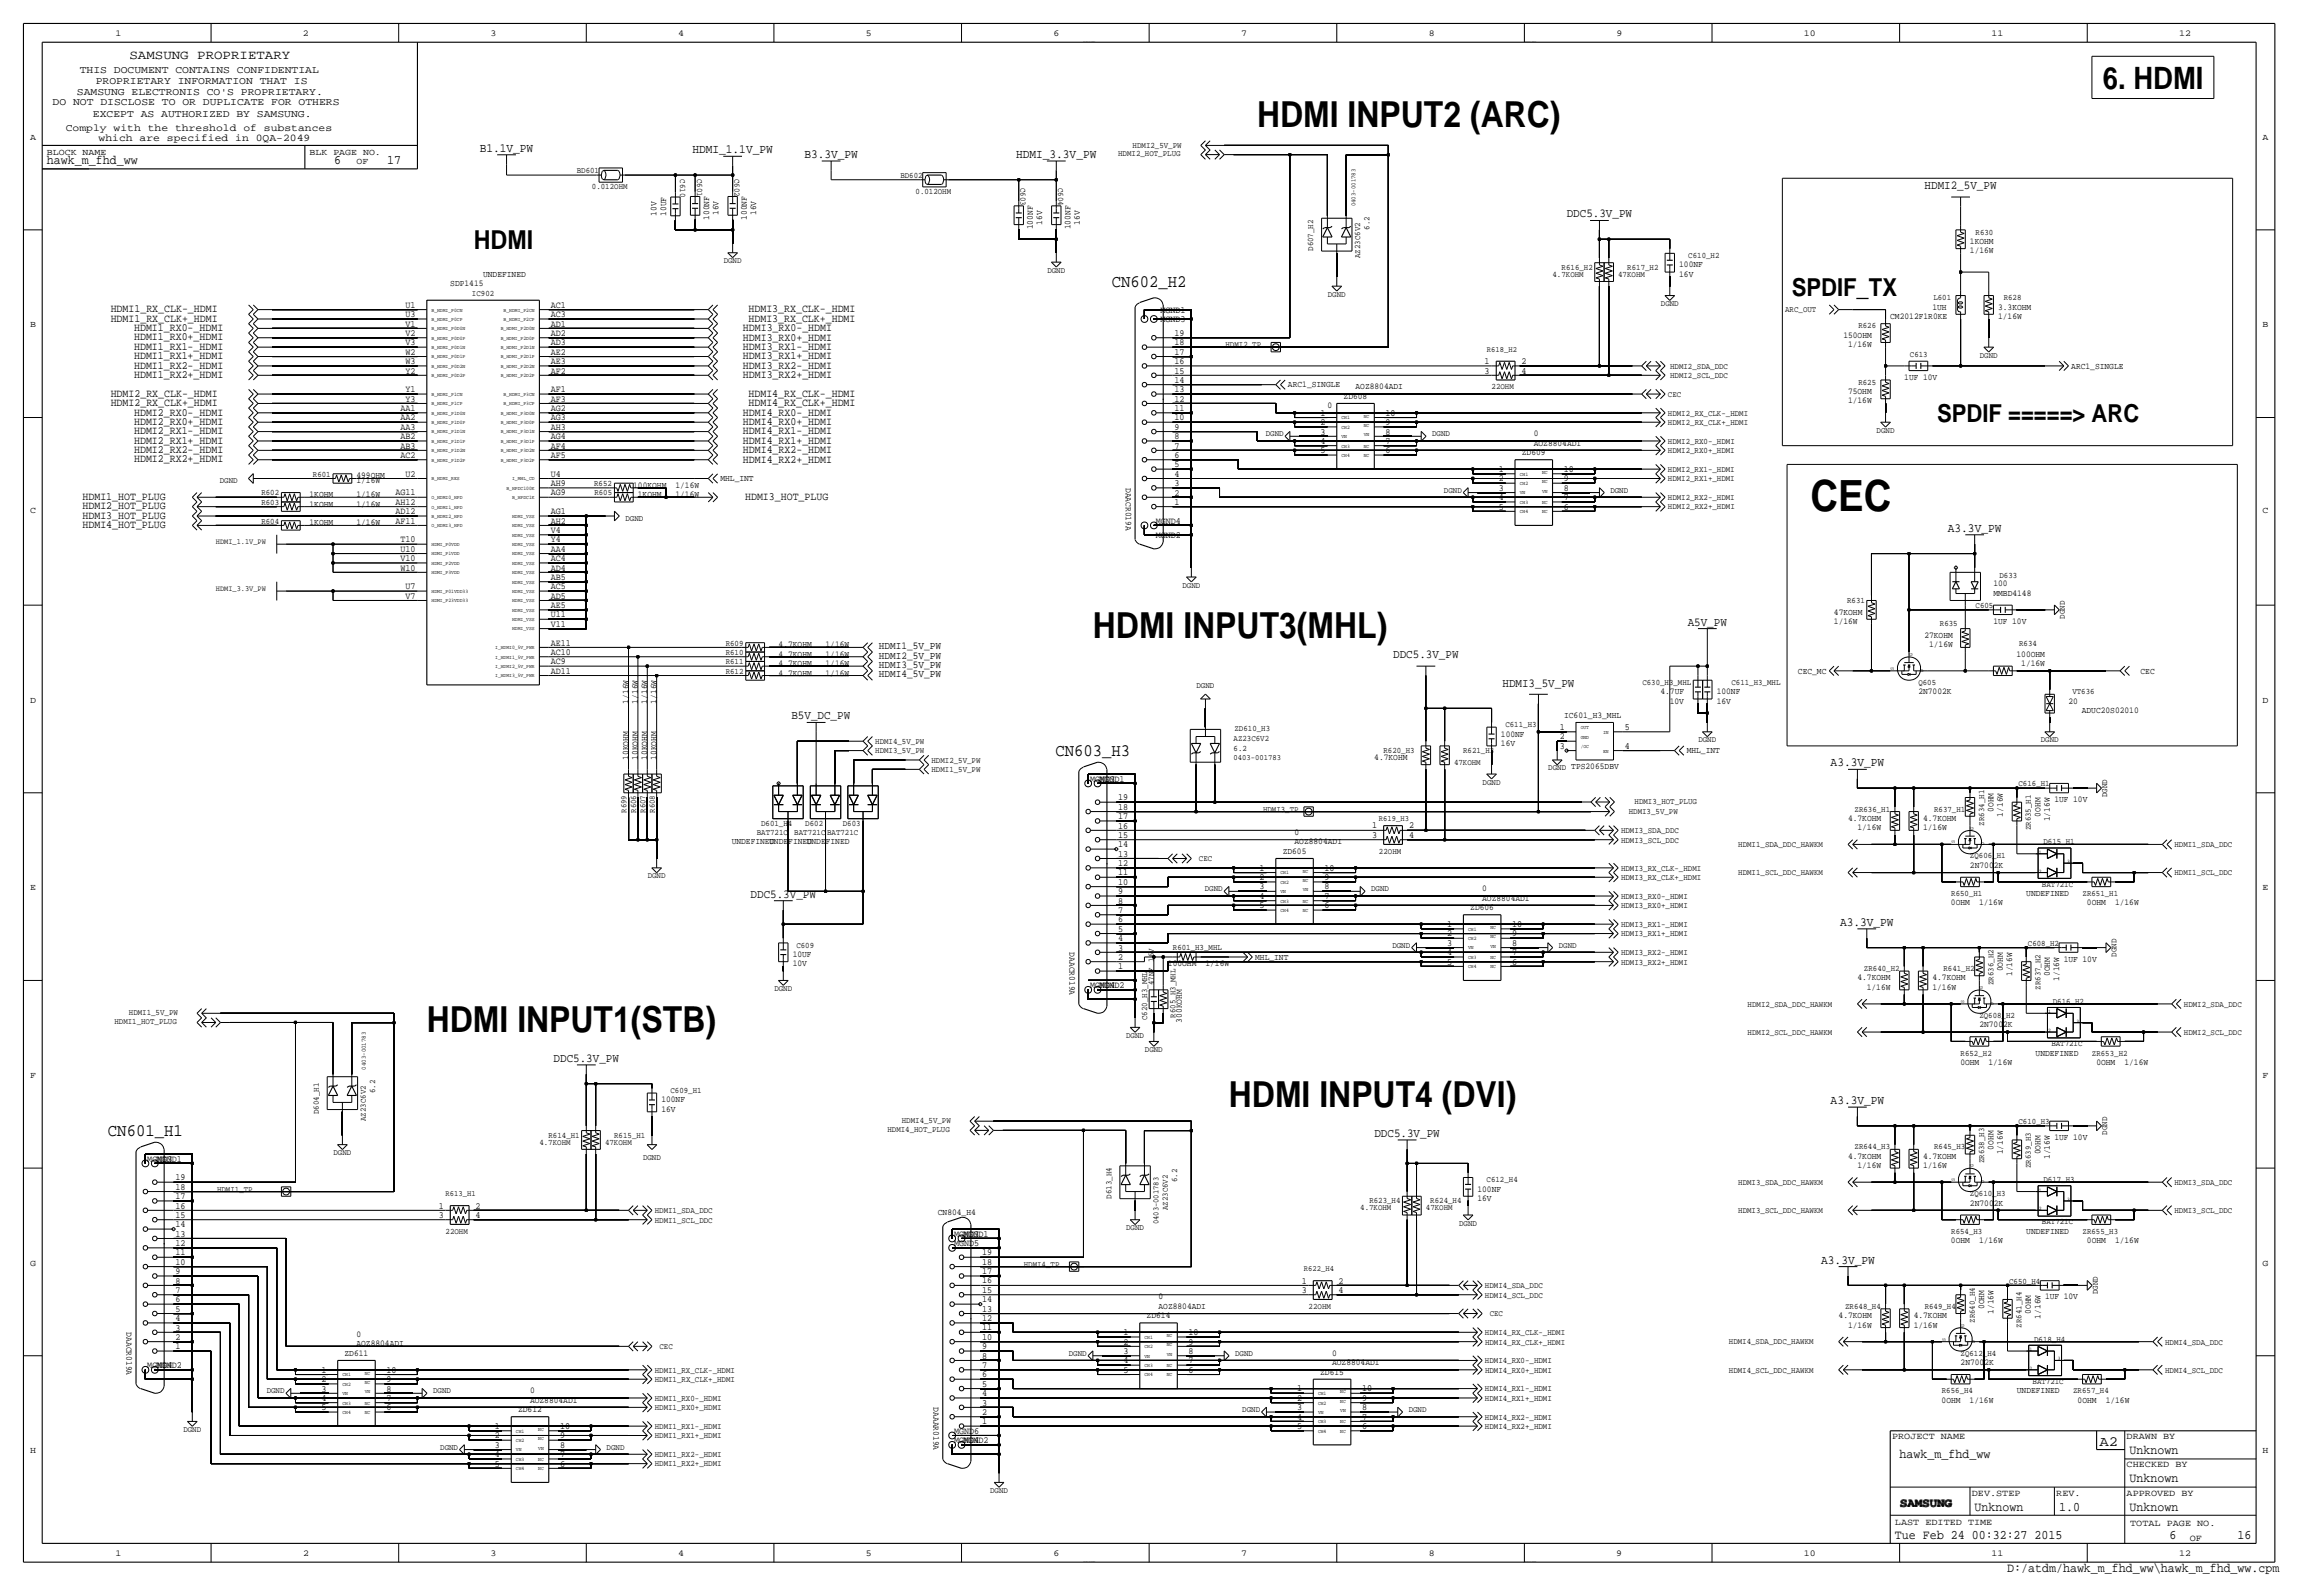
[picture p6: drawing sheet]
<svg xmlns="http://www.w3.org/2000/svg" width="624mm" height="432mm" viewBox="0 0 624 432" stroke-linecap="round" stroke-linejoin="round" font-family="sans-serif">
<defs><g id="words">
<text font-size="11.7" x="490.2" y="138.4">CEC</text>
<g font-size="9.7">
<text x="340.4" y="34.3">HDMI INPUT2 (ARC)</text>
<text x="295.9" y="172.7">HDMI INPUT3(MHL)</text>
<text x="115.6" y="279.4">HDMI INPUT1(STB)</text>
<text x="332.7" y="299.7">HDMI INPUT4 (DVI)</text>
</g>
<text font-size="8.3" x="569.4" y="24">6. HDMI</text>
<text font-size="7.1" x="128.3" y="67.3">HDMI</text>
<g font-size="6.7">
<text x="485.1" y="80">SPDIF_TX</text>
<text x="524.5" y="114.3">SPDIF =====&gt; ARC</text>
</g>
<g font-size="4.7">
<text x="301" y="77.6">CN602_H2</text>
<text x="285.8" y="204.6">CN603_H3</text>
<text x="29.2" y="307.4">CN601_H1</text>
</g>
<text font-size="3.8" x="568.5" y="391.4">A2</text>
<g font-size="3.5">
<text x="35.1" y="16">SAMSUNG PROPRIETARY</text>
<text x="12.7" y="44.5">hawk_m_fhd_ww</text>
<text x="90.5" y="44.5">6</text>
<text x="104.8" y="44.5">17</text>
<text x="514.4" y="394.7">hawk_m_fhd_ww</text>
<text x="576.6" y="393.7">Unknown</text>
<text x="576.6" y="401.3">Unknown</text>
<text x="534.7" y="408.9">Unknown</text>
<text x="557.5" y="408.9">1.0</text>
<text x="576.6" y="408.9">Unknown</text>
<text x="513.1" y="416.6">Tue Feb 24 00:32:27 2015</text>
<text x="587.4" y="416.6">6</text>
<text x="605.8" y="416.6">16</text>
<text x="543.5" y="425.4">D:/atdm/hawk_m_fhd_ww\hawk_m_fhd_ww.cpm</text>
</g>
<g font-size="3.4">
<text x="129.9" y="41.1">B1.1V_PW</text>
<text x="187.5" y="41.5">HDMI_1.1V_PW</text>
<text x="217.8" y="42.8">B3.3V_PW</text>
<text x="275.1" y="42.8">HDMI_3.3V_PW</text>
<text x="527.4" y="144">A3.3V_PW</text>
<text x="495.7" y="207.5">A3.3V_PW</text>
<text x="498.2" y="250.6">A3.3V_PW</text>
<text x="495.7" y="298.9">A3.3V_PW</text>
<text x="493.1" y="342.1">A3.3V_PW</text>
</g>
<g font-size="3.3">
<text x="521.1" y="51.3">HDMI2_5V_PW</text>
<text x="424.2" y="58.9">DDC5.3V_PW</text>
<text x="457" y="169.4">A5V_PW</text>
<text x="377.2" y="178.3">DDC5.3V_PW</text>
<text x="406.8" y="185.9">HDMI3_5V_PW</text>
<text x="214.3" y="194.8">B5V_DC_PW</text>
<text x="203.2" y="243">DDC5.3V_PW</text>
<text x="149.9" y="287.5">DDC5.3V_PW</text>
<text x="372.1" y="307.8">DDC5.3V_PW</text>
</g>
<g font-size="3">
<text x="30" y="87.1">HDMI1_RX_CLK+_HDMI</text>
<text x="30" y="84.5">HDMI1_RX_CLK-_HDMI</text>
<text x="36.3" y="89.6">HDMI1_RX0-_HDMI</text>
<text x="201.2" y="89.6">HDMI3_RX0-_HDMI</text>
<text x="202.7" y="87.1">HDMI3_RX_CLK+_HDMI</text>
<text x="202.7" y="84.6">HDMI3_RX_CLK-_HDMI</text>
<text x="36.3" y="94.7">HDMI1_RX1-_HDMI</text>
<text x="36.3" y="92.2">HDMI1_RX0+_HDMI</text>
<text x="201.2" y="94.7">HDMI3_RX1-_HDMI</text>
<text x="201.2" y="92.2">HDMI3_RX0+_HDMI</text>
<text x="36.3" y="99.8">HDMI1_RX2-_HDMI</text>
<text x="36.3" y="97.3">HDMI1_RX1+_HDMI</text>
<text x="201.2" y="99.8">HDMI3_RX2-_HDMI</text>
<text x="201.2" y="97.3">HDMI3_RX1+_HDMI</text>
<text x="30" y="107.4">HDMI2_RX_CLK-_HDMI</text>
<text x="36.3" y="102.3">HDMI1_RX2+_HDMI</text>
<text x="201.2" y="102.4">HDMI3_RX2+_HDMI</text>
<text x="202.7" y="107.4">HDMI4_RX_CLK-_HDMI</text>
<text x="30" y="110">HDMI2_RX_CLK+_HDMI</text>
<text x="36.3" y="112.5">HDMI2_RX0-_HDMI</text>
<text x="201.2" y="112.5">HDMI4_RX0-_HDMI</text>
<text x="202.7" y="110">HDMI4_RX_CLK+_HDMI</text>
<text x="36.3" y="117.6">HDMI2_RX1-_HDMI</text>
<text x="36.3" y="115">HDMI2_RX0+_HDMI</text>
<text x="201.2" y="117.6">HDMI4_RX1-_HDMI</text>
<text x="201.2" y="115.1">HDMI4_RX0+_HDMI</text>
<text x="36.3" y="125.2">HDMI2_RX2+_HDMI</text>
<text x="36.3" y="122.7">HDMI2_RX2-_HDMI</text>
<text x="36.3" y="120.1">HDMI2_RX1+_HDMI</text>
<text x="201.2" y="125.2">HDMI4_RX2+_HDMI</text>
<text x="201.2" y="122.7">HDMI4_RX2-_HDMI</text>
<text x="201.2" y="120.1">HDMI4_RX1+_HDMI</text>
<text x="22.4" y="135.4">HDMI1_HOT_PLUG</text>
<text x="22.4" y="137.9">HDMI2_HOT_PLUG</text>
<text x="201.8" y="135.4">HDMI3_HOT_PLUG</text>
<text x="22.4" y="140.4">HDMI3_HOT_PLUG</text>
<text x="22.4" y="143">HDMI4_HOT_PLUG</text>
<text x="514.3" y="407.7">SAMSUNG</text>
</g>
<g font-size="2.9">
<text x="238" y="175.8">HDMI1_5V_PW</text>
<text x="238" y="178.3">HDMI2_5V_PW</text>
<text x="238" y="183.4">HDMI4_5V_PW</text>
<text x="238" y="180.8">HDMI3_5V_PW</text>
</g>
<g font-size="2.8">
<text x="21.6" y="19.8">THIS DOCUMENT CONTAINS CONFIDENTIAL</text>
<text x="25.9" y="22.6">PROPRIETARY INFORMATION THAT IS</text>
<text x="14.2" y="28.4">DO NOT DISCLOSE TO OR DUPLICATE FOR OTHERS</text>
<text x="20.8" y="25.7">SAMSUNG ELECTRONIS CO'S PROPRIETARY.</text>
<text x="17.8" y="35.6">Comply with the threshold of substances</text>
<text x="25.1" y="31.8">EXCEPT AS AUTHORIZED BY SAMSUNG.</text>
<text x="26.7" y="38.1">which are specified in 0QA-2049</text>
</g>
<g font-size="2.6">
<text x="109.8" y="83.3">U1</text>
<text x="149.1" y="83.3">AC1</text>
<text x="109.8" y="88.4">V1</text>
<text x="109.8" y="85.9">U3</text>
<text x="149.1" y="88.4">AD1</text>
<text x="149.1" y="85.9">AC3</text>
<text x="314.2" y="87.2">MGND3</text>
<text x="314.2" y="84.6">MGND1</text>
<text x="109.8" y="93.5">V3</text>
<text x="109.8" y="91">V2</text>
<text x="149.1" y="93.5">AD3</text>
<text x="149.1" y="91">AD2</text>
<text x="318" y="91">19</text>
<text x="318" y="93.5">18</text>
<text x="109.8" y="101.1">Y2</text>
<text x="109.8" y="98.6">W3</text>
<text x="109.8" y="96">W2</text>
<text x="149.1" y="101.1">AF2</text>
<text x="149.1" y="98.6">AE3</text>
<text x="149.1" y="96">AE2</text>
<text x="318" y="96">17</text>
<text x="318" y="98.6">16</text>
<text x="318" y="101.1">15</text>
<text x="402" y="101.1">3</text>
<text x="402" y="98.6">1</text>
<text x="412" y="101.1">4</text>
<text x="412" y="98.6">2</text>
<text x="109.8" y="106.2">Y1</text>
<text x="149.1" y="106.2">AF1</text>
<text x="318" y="103.7">14</text>
<text x="318" y="106.2">13</text>
<text x="108.4" y="113.8">AA2</text>
<text x="108.4" y="111.3">AA1</text>
<text x="109.8" y="108.7">Y3</text>
<text x="149.1" y="113.8">AG3</text>
<text x="149.1" y="111.3">AG2</text>
<text x="149.1" y="108.7">AF3</text>
<text x="318" y="108.8">12</text>
<text x="318" y="111.3">11</text>
<text x="318" y="113.8">10</text>
<text x="357.5" y="112.5">1</text>
<text x="375.2" y="112.5">10</text>
<text x="108.4" y="118.9">AB2</text>
<text x="108.4" y="116.4">AA3</text>
<text x="149.1" y="116.4">AH3</text>
<text x="149.1" y="118.9">AG4</text>
<text x="318" y="116.4">9</text>
<text x="318" y="118.9">8</text>
<text x="357.5" y="117.6">3</text>
<text x="357.5" y="115.1">2</text>
<text x="375.2" y="115.1">9</text>
<text x="375.2" y="117.6">8</text>
<text x="108.4" y="124">AC2</text>
<text x="108.4" y="121.4">AB3</text>
<text x="149.1" y="124">AF5</text>
<text x="149.1" y="121.4">AF4</text>
<text x="318" y="121.5">7</text>
<text x="318" y="124">6</text>
<text x="357.5" y="122.7">5</text>
<text x="357.5" y="120.2">4</text>
<text x="375.2" y="120.2">7</text>
<text x="375.2" y="122.7">6</text>
<text x="109.8" y="129.1">U2</text>
<text x="149.1" y="129.1">U4</text>
<text x="149.1" y="131.6">AH9</text>
<text x="318" y="126.5">5</text>
<text x="318" y="129.1">4</text>
<text x="318" y="131.6">3</text>
<text x="405.8" y="130.3">2</text>
<text x="405.8" y="127.8">1</text>
<text x="423.4" y="127.8">10</text>
<text x="423.4" y="130.3">9</text>
<text x="107.1" y="136.7">AH12</text>
<text x="107.1" y="134.1">AG11</text>
<text x="149.1" y="134.1">AG9</text>
<text x="318" y="134.2">2</text>
<text x="318" y="136.7">1</text>
<text x="405.8" y="138">5</text>
<text x="405.8" y="135.4">4</text>
<text x="405.8" y="132.9">3</text>
<text x="423.4" y="132.9">8</text>
<text x="423.4" y="135.4">7</text>
<text x="423.4" y="138">6</text>
<text x="107.1" y="141.8">AF11</text>
<text x="107.1" y="139.2">AD12</text>
<text x="149.1" y="141.8">AH2</text>
<text x="149.1" y="139.2">AG1</text>
<text x="312.9" y="141.8">MGND4</text>
<text x="108.4" y="149.4">U10</text>
<text x="108.4" y="146.8">T10</text>
<text x="149.1" y="144.3">V4</text>
<text x="149.1" y="149.4">AA4</text>
<text x="149.1" y="146.8">Y4</text>
<text x="312.9" y="145.6">MGND2</text>
<text x="108.4" y="154.5">W10</text>
<text x="108.4" y="151.9">V10</text>
<text x="149.1" y="154.5">AD4</text>
<text x="149.1" y="151.9">AC4</text>
<text x="109.8" y="159.5">U7</text>
<text x="149.1" y="159.5">AC5</text>
<text x="149.1" y="157">AB5</text>
<text x="109.8" y="162.1">V7</text>
<text x="149.1" y="167.2">U11</text>
<text x="149.1" y="164.6">AE5</text>
<text x="149.1" y="162.1">AD5</text>
<text x="149.1" y="169.7">V11</text>
<text x="149.1" y="174.8">AE11</text>
<text x="149.1" y="177.3">AC10</text>
<text x="149.1" y="179.9">AC9</text>
<text x="149.1" y="182.4">AD11</text>
<text x="422.3" y="197.6">1</text>
<text x="439.9" y="197.6">5</text>
<text x="422.3" y="202.7">3</text>
<text x="422.3" y="200.2">2</text>
<text x="439.9" y="202.7">4</text>
<text x="295.1" y="211.6">MGND3</text>
<text x="297.7" y="211.6">MGND1</text>
<text x="302.8" y="216.7">19</text>
<text x="302.8" y="219.2">18</text>
<text x="302.8" y="221.8">17</text>
<text x="302.8" y="224.3">16</text>
<text x="302.8" y="226.8">15</text>
<text x="371.5" y="226.8">3</text>
<text x="371.5" y="224.3">1</text>
<text x="381.5" y="226.8">4</text>
<text x="381.5" y="224.3">2</text>
<text x="302.8" y="229.4">14</text>
<text x="302.8" y="231.9">13</text>
<text x="302.8" y="234.5">12</text>
<text x="302.8" y="237">11</text>
<text x="302.8" y="239.5">10</text>
<text x="341" y="238.3">2</text>
<text x="341" y="235.7">1</text>
<text x="358.6" y="235.7">10</text>
<text x="358.6" y="238.3">9</text>
<text x="302.8" y="242.1">9</text>
<text x="302.8" y="244.6">8</text>
<text x="341" y="245.9">5</text>
<text x="341" y="243.3">4</text>
<text x="341" y="240.8">3</text>
<text x="358.6" y="240.8">8</text>
<text x="358.6" y="243.3">7</text>
<text x="358.6" y="245.9">6</text>
<text x="302.8" y="247.2">7</text>
<text x="302.8" y="249.7">6</text>
<text x="391.8" y="251">1</text>
<text x="409.4" y="251">10</text>
<text x="302.8" y="252.2">5</text>
<text x="302.8" y="254.8">4</text>
<text x="302.8" y="257.3">3</text>
<text x="391.8" y="256">3</text>
<text x="391.8" y="253.5">2</text>
<text x="409.4" y="253.5">9</text>
<text x="409.4" y="256">8</text>
<text x="302.8" y="259.9">2</text>
<text x="302.8" y="262.4">1</text>
<text x="391.8" y="261.1">5</text>
<text x="391.8" y="258.6">4</text>
<text x="409.4" y="258.6">7</text>
<text x="409.4" y="261.1">6</text>
<text x="295.1" y="267.5">MGND4</text>
<text x="297.7" y="267.5">MGND2</text>
<text x="39.9" y="314.5">MGND3</text>
<text x="42.4" y="314.5">MGND1</text>
<text x="47.5" y="319.6">19</text>
<text x="47.5" y="322.1">18</text>
<text x="47.5" y="324.6">17</text>
<text x="47.5" y="327.2">16</text>
<text x="47.5" y="329.7">15</text>
<text x="118.8" y="329.7">3</text>
<text x="118.8" y="327.2">1</text>
<text x="128.8" y="329.7">4</text>
<text x="128.8" y="327.2">2</text>
<text x="47.5" y="332.3">14</text>
<text x="47.5" y="334.8">13</text>
<text x="258.3" y="334.8">MGND3</text>
<text x="260.9" y="334.8">MGND1</text>
<text x="47.5" y="337.3">12</text>
<text x="47.5" y="339.9">11</text>
<text x="258.3" y="337.3">MGND5</text>
<text x="265.9" y="339.8">19</text>
<text x="47.5" y="342.4">10</text>
<text x="47.5" y="345">9</text>
<text x="47.5" y="347.5">8</text>
<text x="265.9" y="342.4">18</text>
<text x="265.9" y="344.9">17</text>
<text x="265.9" y="347.5">16</text>
<text x="352.5" y="347.5">1</text>
<text x="362.5" y="347.5">2</text>
<text x="47.5" y="350">7</text>
<text x="47.5" y="352.6">6</text>
<text x="265.9" y="350">15</text>
<text x="265.9" y="352.6">14</text>
<text x="352.5" y="350">3</text>
<text x="362.5" y="350">4</text>
<text x="47.5" y="355.1">5</text>
<text x="47.5" y="357.7">4</text>
<text x="265.9" y="355.1">13</text>
<text x="265.9" y="357.6">12</text>
<text x="47.5" y="360.2">3</text>
<text x="47.5" y="362.7">2</text>
<text x="47.5" y="365.3">1</text>
<text x="265.9" y="360.2">11</text>
<text x="265.9" y="362.7">10</text>
<text x="265.9" y="365.3">9</text>
<text x="304.2" y="364">2</text>
<text x="304.2" y="361.5">1</text>
<text x="321.8" y="361.5">10</text>
<text x="321.8" y="364">9</text>
<text x="39.9" y="370.4">MGND4</text>
<text x="42.4" y="370.4">MGND2</text>
<text x="87" y="371.6">1</text>
<text x="104.7" y="371.6">10</text>
<text x="265.9" y="367.8">8</text>
<text x="265.9" y="370.3">7</text>
<text x="304.2" y="371.6">5</text>
<text x="304.2" y="369.1">4</text>
<text x="304.2" y="366.5">3</text>
<text x="321.8" y="366.5">8</text>
<text x="321.8" y="369.1">7</text>
<text x="321.8" y="371.6">6</text>
<text x="87" y="376.7">3</text>
<text x="87" y="374.2">2</text>
<text x="104.7" y="374.2">9</text>
<text x="104.7" y="376.7">8</text>
<text x="265.9" y="372.9">6</text>
<text x="265.9" y="375.4">5</text>
<text x="265.9" y="378">4</text>
<text x="351.2" y="376.7">1</text>
<text x="368.8" y="376.7">10</text>
<text x="87" y="381.8">5</text>
<text x="87" y="379.2">4</text>
<text x="104.7" y="379.2">7</text>
<text x="104.7" y="381.8">6</text>
<text x="265.9" y="380.5">3</text>
<text x="265.9" y="383">2</text>
<text x="351.2" y="381.8">3</text>
<text x="351.2" y="379.2">2</text>
<text x="368.8" y="379.2">9</text>
<text x="368.8" y="381.8">8</text>
<text x="134" y="389.4">2</text>
<text x="134" y="386.9">1</text>
<text x="151.6" y="386.9">10</text>
<text x="151.6" y="389.4">9</text>
<text x="258.3" y="388.1">MGND6</text>
<text x="265.9" y="385.6">1</text>
<text x="351.2" y="386.9">5</text>
<text x="351.2" y="384.3">4</text>
<text x="368.8" y="384.3">7</text>
<text x="368.8" y="386.9">6</text>
<text x="134" y="394.5">4</text>
<text x="134" y="391.9">3</text>
<text x="151.6" y="391.9">8</text>
<text x="151.6" y="394.5">7</text>
<text x="258.3" y="390.6">MGND4</text>
<text x="260.9" y="390.6">MGND2</text>
<text x="134" y="397">5</text>
<text x="151.6" y="397">6</text>
</g>
<g font-size="2.5">
<text x="512.3" y="389.6">PROJECT NAME</text>
<text x="575.8" y="389.6">DRAWN BY</text>
<text x="575.8" y="397.3">CHECKED BY</text>
<text x="533.9" y="404.9">DEV.STEP</text>
<text x="556.8" y="404.9">REV.</text>
<text x="575.8" y="404.9">APPROVED BY</text>
<text x="513.1" y="412.7">LAST EDITED TIME</text>
<text x="576.8" y="413.1">TOTAL PAGE NO.</text>
<text x="592.9" y="417.1">OF</text>
</g>
<g font-size="2.4">
<text x="31.2" y="9.7">1</text>
<text x="82" y="9.7">2</text>
<text x="132.8" y="9.7">3</text>
<text x="183.6" y="9.7">4</text>
<text x="234.4" y="9.7">5</text>
<text x="285.2" y="9.7">6</text>
<text x="336" y="9.7">7</text>
<text x="386.8" y="9.7">8</text>
<text x="437.6" y="9.7">9</text>
<text x="488.4" y="9.7">10</text>
<text x="539.2" y="9.7">11</text>
<text x="590" y="9.7">12</text>
<text x="8.1" y="37.8">A</text>
<text x="12.7" y="41.9">BLOCK NAME</text>
<text x="83.8" y="41.9">BLK PAGE NO.</text>
<text x="612.6" y="37.8">A</text>
<text x="96.5" y="44.5">OF</text>
<text x="177.8" y="58.4" transform="rotate(-90 177.8 58.4)">10V</text>
<text x="180.3" y="58.4" transform="rotate(-90 180.3 58.4)">10UF</text>
<text x="192" y="59.5" transform="rotate(-90 192 59.5)">100NF</text>
<text x="194.6" y="58.3" transform="rotate(-90 194.6 58.3)">16V</text>
<text x="202.2" y="59.5" transform="rotate(-90 202.2 59.5)">100NF</text>
<text x="204.7" y="58.3" transform="rotate(-90 204.7 58.3)">16V</text>
<text x="279.7" y="62.1" transform="rotate(-90 279.7 62.1)">100NF</text>
<text x="282.2" y="60.8" transform="rotate(-90 282.2 60.8)">16V</text>
<text x="289.8" y="62.1" transform="rotate(-90 289.8 62.1)">100NF</text>
<text x="292.4" y="60.8" transform="rotate(-90 292.4 60.8)">16V</text>
<text x="533.4" y="68.6">1/16W</text>
<text x="533.4" y="66">1KOHM</text>
<text x="121.9" y="77.5">SDP1415</text>
<text x="130.8" y="74.9">UNDEFINED</text>
<text x="454.7" y="72.4">100NF</text>
<text x="454.7" y="74.9">16V</text>
<text x="523.2" y="83.8">1UH</text>
<text x="541" y="83.8">3.3KOHM</text>
<text x="8.1" y="88.6">B</text>
<text x="511.8" y="86.4">CM2012F1R0KE</text>
<text x="541" y="86.4">1/16W</text>
<text x="612.6" y="88.6">B</text>
<text x="499.1" y="91.4">150OHM</text>
<text x="500.4" y="94">1/16W</text>
<text x="560.8" y="99.8">ARC1_SINGLE</text>
<text x="348.7" y="104.9">ARC1_SINGLE</text>
<text x="363.8" y="108">ZD608</text>
<text x="367" y="105.4">AOZ8804ADI</text>
<text x="500.4" y="106.7">75OHM</text>
<text x="515.6" y="102.9">1UF 10V</text>
<text x="359.4" y="110.5">0</text>
<text x="500.4" y="109.2">1/16W</text>
<text x="415.3" y="118.1">0</text>
<text x="412.1" y="123.2">ZD609</text>
<text x="415.3" y="120.7">AOZ8804ADI</text>
<text x="96.5" y="130.8">1/16W</text>
<text x="96.5" y="129.5">499OHM</text>
<text x="195.1" y="130.3">MHL_INT</text>
<text x="83.8" y="137.2">1KOHM</text>
<text x="83.8" y="134.6">1KOHM</text>
<text x="96.5" y="134.6">1/16W</text>
<text x="96.5" y="137.2">1/16W</text>
<text x="171.4" y="132.1">100KOHM</text>
<text x="172.7" y="134.6">1KOHM</text>
<text x="182.9" y="132.1">1/16W</text>
<text x="182.9" y="134.6">1/16W</text>
<text x="304.8" y="132.1" transform="rotate(90 304.8 132.1)">DAACR019A</text>
<text x="8.1" y="138.9">C</text>
<text x="83.8" y="142.2">1KOHM</text>
<text x="96.5" y="142.2">1/16W</text>
<text x="612.6" y="138.9">C</text>
<text x="539.7" y="158.8">100</text>
<text x="539.7" y="161.3">MMBD4148</text>
<text x="496.6" y="166.4">47KOHM</text>
<text x="496.6" y="168.9">1/16W</text>
<text x="521.1" y="172.7">27KOHM</text>
<text x="539.8" y="168.9">1UF 10V</text>
<text x="210.8" y="175.3">4.7KOHM</text>
<text x="210.8" y="177.8">4.7KOHM</text>
<text x="223.5" y="175.3">1/16W</text>
<text x="223.5" y="177.8">1/16W</text>
<text x="522.3" y="175.3">1/16W</text>
<text x="546" y="177.8">100OHM</text>
<text x="210.8" y="180.3">4.7KOHM</text>
<text x="210.8" y="182.9">4.7KOHM</text>
<text x="223.5" y="180.3">1/16W</text>
<text x="223.5" y="182.9">1/16W</text>
<text x="486.8" y="182.4">CEC_MC</text>
<text x="547.3" y="180.3">1/16W</text>
<text x="579.6" y="182.4">CEC</text>
<text x="8.1" y="190.2">D</text>
<text x="170.2" y="190.5" transform="rotate(-90 170.2 190.5)">1/16W</text>
<text x="172.7" y="190.5" transform="rotate(-90 172.7 190.5)">1/16W</text>
<text x="175.3" y="190.5" transform="rotate(-90 175.3 190.5)">1/16W</text>
<text x="177.8" y="190.5" transform="rotate(-90 177.8 190.5)">1/16W</text>
<text x="449.6" y="188">4.7UF</text>
<text x="452.1" y="190.5">10V</text>
<text x="464.8" y="190.5">16V</text>
<text x="464.8" y="188">100NF</text>
<text x="519.4" y="188">2N7002K</text>
<text x="560" y="190.5">20</text>
<text x="612.6" y="190.2">D</text>
<text x="423.5" y="194.3">IC601_H3_MHL</text>
<text x="563.7" y="193">ADUC20S02010</text>
<text x="406.4" y="201.9">16V</text>
<text x="406.4" y="199.4">100NF</text>
<text x="456.7" y="204">MHL_INT</text>
<text x="170.2" y="205.7" transform="rotate(-90 170.2 205.7)">10KOHM</text>
<text x="172.7" y="205.7" transform="rotate(-90 172.7 205.7)">10KOHM</text>
<text x="175.3" y="205.7" transform="rotate(-90 175.3 205.7)">10KOHM</text>
<text x="177.8" y="205.7" transform="rotate(-90 177.8 205.7)">10KOHM</text>
<text x="372.1" y="205.7">4.7KOHM</text>
<text x="539.7" y="219.8" transform="rotate(-90 539.7 219.8)">0OHM</text>
<text x="542.3" y="221.1" transform="rotate(-90 542.3 221.1)">1/16W</text>
<text x="552.4" y="221" transform="rotate(-90 552.4 221)">0OHM</text>
<text x="556.3" y="217.2">1UF 10V</text>
<text x="350.5" y="226.1">0</text>
<text x="500.4" y="222.2">4.7KOHM</text>
<text x="502.9" y="224.8">1/16W</text>
<text x="520.7" y="224.8">1/16W</text>
<text x="520.7" y="222.2">4.7KOHM</text>
<text x="555" y="222.3" transform="rotate(-90 555 222.3)">1/16W</text>
<text x="198.1" y="228.6">UNDEFINED</text>
<text x="208.3" y="228.6">UNDEFINED</text>
<text x="218.4" y="228.6">UNDEFINED</text>
<text x="347.3" y="231.1">ZD605</text>
<text x="350.5" y="228.6">AOZ8804ADI</text>
<text x="533.4" y="234.9">2N7002K</text>
<text x="8.1" y="241">E</text>
<text x="401.3" y="243.8">AOZ8804ADI</text>
<text x="401.3" y="241.3">0</text>
<text x="528.2" y="245.1">0OHM</text>
<text x="535.9" y="245.1">1/16W</text>
<text x="548.6" y="242.6">UNDEFINED</text>
<text x="565.1" y="245.1">0OHM</text>
<text x="572.7" y="245.1">1/16W</text>
<text x="612.6" y="241">E</text>
<text x="398.1" y="246.4">ZD606</text>
<text x="289.6" y="257.8" transform="rotate(90 289.6 257.8)">DAACR019A</text>
<text x="214.6" y="261.6">10V</text>
<text x="214.6" y="259.1">10UF</text>
<text x="316.2" y="261.6">100OHM</text>
<text x="326.4" y="261.6">1/16W</text>
<text x="339.9" y="259.8">MHL_INT</text>
<text x="542.3" y="263" transform="rotate(-90 542.3 263)">0OHM</text>
<text x="558.8" y="260.3">1UF 10V</text>
<text x="502.9" y="265.4">4.7KOHM</text>
<text x="505.5" y="268">1/16W</text>
<text x="523.2" y="268">1/16W</text>
<text x="523.2" y="265.4">4.7KOHM</text>
<text x="544.8" y="264.2" transform="rotate(-90 544.8 264.2)">1/16W</text>
<text x="555" y="264.2" transform="rotate(-90 555 264.2)">0OHM</text>
<text x="557.5" y="265.5" transform="rotate(-90 557.5 265.5)">1/16W</text>
<text x="320" y="276.9" transform="rotate(-90 320 276.9)">300KOHM</text>
<text x="535.9" y="278.1">2N7002K</text>
<text x="551.2" y="285.8">UNDEFINED</text>
<text x="8.1" y="291.8">F</text>
<text x="530.8" y="288.3">0OHM</text>
<text x="538.4" y="288.3">1/16W</text>
<text x="567.6" y="288.3">0OHM</text>
<text x="575.2" y="288.3">1/16W</text>
<text x="612.6" y="291.8">F</text>
<text x="179.1" y="298.4">100NF</text>
<text x="179.1" y="301">16V</text>
<text x="539.8" y="311.2" transform="rotate(-90 539.8 311.2)">0OHM</text>
<text x="556.3" y="308.6">1UF 10V</text>
<text x="500.4" y="313.7">4.7KOHM</text>
<text x="502.9" y="316.2">1/16W</text>
<text x="520.7" y="313.7">4.7KOHM</text>
<text x="520.7" y="316.2">1/16W</text>
<text x="542.3" y="312.5" transform="rotate(-90 542.3 312.5)">1/16W</text>
<text x="552.4" y="312.5" transform="rotate(-90 552.4 312.5)">0OHM</text>
<text x="555" y="313.8" transform="rotate(-90 555 313.8)">1/16W</text>
<text x="400" y="322.6">100NF</text>
<text x="253.9" y="329">CN804_H4</text>
<text x="400" y="325.1">16V</text>
<text x="533.4" y="326.4">2N7002K</text>
<text x="548.6" y="334">UNDEFINED</text>
<text x="528.3" y="336.5">0OHM</text>
<text x="535.9" y="336.5">1/16W</text>
<text x="565.1" y="336.5">0OHM</text>
<text x="572.7" y="336.5">1/16W</text>
<text x="8.1" y="342.6">G</text>
<text x="612.6" y="342.6">G</text>
<text x="313.7" y="351.8">0</text>
<text x="553.7" y="351.8">1UF 10V</text>
<text x="310.5" y="356.9">ZD614</text>
<text x="313.7" y="354.3">AOZ8804ADI</text>
<text x="497.8" y="356.9">4.7KOHM</text>
<text x="500.4" y="359.4">1/16W</text>
<text x="518.2" y="356.9">4.7KOHM</text>
<text x="518.2" y="359.4">1/16W</text>
<text x="537.2" y="354.4" transform="rotate(-90 537.2 354.4)">0OHM</text>
<text x="539.8" y="355.7" transform="rotate(-90 539.8 355.7)">1/16W</text>
<text x="549.9" y="355.7" transform="rotate(-90 549.9 355.7)">0OHM</text>
<text x="552.4" y="357" transform="rotate(-90 552.4 357)">1/16W</text>
<text x="34.3" y="360.7" transform="rotate(90 34.3 360.7)">DAACR019A</text>
<text x="96.5" y="362">0</text>
<text x="96.5" y="364.5">AOZ8804ADI</text>
<text x="93.3" y="367">ZD611</text>
<text x="360.7" y="367">0</text>
<text x="360.7" y="369.6">AOZ8804ADI</text>
<text x="530.9" y="369.6">2N7002K</text>
<text x="143.5" y="377.2">0</text>
<text x="357.5" y="372.1">ZD615</text>
<text x="546.1" y="377.2">UNDEFINED</text>
<text x="140.3" y="382.3">ZD612</text>
<text x="143.5" y="379.7">AOZ8804ADI</text>
<text x="252.7" y="381" transform="rotate(90 252.7 381)">DAAAR019A</text>
<text x="525.7" y="379.7">0OHM</text>
<text x="533.3" y="379.7">1/16W</text>
<text x="562.5" y="379.7">0OHM</text>
<text x="570.1" y="379.7">1/16W</text>
<text x="8.1" y="393.4">H</text>
<text x="612.6" y="393.4">H</text>
<text x="31.2" y="421.1">1</text>
<text x="82" y="421.1">2</text>
<text x="132.8" y="421.1">3</text>
<text x="183.6" y="421.1">4</text>
<text x="234.4" y="421.1">5</text>
<text x="285.2" y="421.1">6</text>
<text x="336" y="421.1">7</text>
<text x="386.8" y="421.1">8</text>
<text x="437.6" y="421.1">9</text>
<text x="488.4" y="421.1">10</text>
<text x="539.2" y="421.1">11</text>
<text x="590" y="421.1">12</text>
</g>
<g font-size="2.3">
<text x="306.7" y="39.9">HDMI2_5V_PW</text>
<text x="156.2" y="46.9">BD601</text>
<text x="302.8" y="42.4">HDMI2_HOT_PLUG</text>
<text x="160.3" y="51.2">0.012OHM</text>
<text x="184.1" y="48.5" transform="rotate(90 184.1 48.5)">C610</text>
<text x="188.7" y="48.4" transform="rotate(90 188.7 48.4)">C601</text>
<text x="198.9" y="48.4" transform="rotate(90 198.9 48.4)">C602</text>
<text x="243.8" y="48.2">BD602</text>
<text x="247.9" y="52.5">0.012OHM</text>
<text x="276.4" y="50.9" transform="rotate(90 276.4 50.9)">C603</text>
<text x="286.5" y="50.9" transform="rotate(90 286.5 50.9)">C604</text>
<text x="370.8" y="62.2" transform="rotate(-90 370.8 62.2)">6.2</text>
<text x="534.9" y="63.5">R630</text>
<text x="196" y="71.3">DGND</text>
<text x="355.6" y="67.9" transform="rotate(-90 355.6 67.9)">D607_H2</text>
<text x="368.3" y="69.9" transform="rotate(-90 368.3 69.9)">AZ23C6V2</text>
<text x="457.1" y="69.9">C610_H2</text>
<text x="283.6" y="73.8">DGND</text>
<text x="420.4" y="74.9">4.7KOHM</text>
<text x="422.8" y="73">R616_H2</text>
<text x="438.1" y="74.9">47KOHM</text>
<text x="440.6" y="73">R617_H2</text>
<text x="127.8" y="80.1">IC902</text>
<text x="359.5" y="80.3">DGND</text>
<text x="449.7" y="82.9">DGND</text>
<text x="523.5" y="81.3">L601</text>
<text x="542.5" y="81.3">R628</text>
<text x="483.4" y="84.6">ARC_OUT</text>
<text x="503.2" y="88.9">R626</text>
<text x="331.8" y="94">HDMI2_TP</text>
<text x="452.2" y="99.8">HDMI2_SDA_DDC</text>
<text x="517.1" y="96.5">C613</text>
<text x="536.1" y="96.8">DGND</text>
<text x="403.9" y="105.4">22OHM</text>
<text x="451.6" y="107.4">CEC</text>
<text x="452.2" y="102.4">HDMI2_SCL_DDC</text>
<text x="503.2" y="104.1">R625</text>
<text x="451.6" y="112.5">HDMI2_RX_CLK-_HDMI</text>
<text x="342.7" y="118.1">DGND</text>
<text x="387.8" y="118.1">DGND</text>
<text x="451.6" y="115.1">HDMI2_RX_CLK+_HDMI</text>
<text x="508.1" y="117.1">DGND</text>
<text x="451.6" y="122.7">HDMI2_RX0+_HDMI</text>
<text x="451.6" y="120.1">HDMI2_RX0-_HDMI</text>
<text x="59.5" y="130.8">DGND</text>
<text x="84.7" y="129">R601</text>
<text x="160.9" y="131.6">R652</text>
<text x="451.6" y="127.8">HDMI2_RX1-_HDMI</text>
<text x="451.6" y="130.3">HDMI2_RX1+_HDMI</text>
<text x="70.8" y="136.7">R603</text>
<text x="70.8" y="134.1">R602</text>
<text x="160.9" y="134.1">R605</text>
<text x="391" y="133.3">DGND</text>
<text x="436" y="133.3">DGND</text>
<text x="451.6" y="135.4">HDMI2_RX2-_HDMI</text>
<text x="451.6" y="137.9">HDMI2_RX2+_HDMI</text>
<text x="70.8" y="141.7">R604</text>
<text x="169.3" y="141">DGND</text>
<text x="320.2" y="159.1">DGND</text>
<text x="541.4" y="156.4">D633</text>
<text x="500.1" y="163.2">R631</text>
<text x="534.9" y="164.6">C605</text>
<text x="559.1" y="167.5" transform="rotate(-90 559.1 167.5)">DGND</text>
<text x="525.3" y="169.5">R635</text>
<text x="196.5" y="179.8">R611</text>
<text x="196.5" y="177.3">R610</text>
<text x="196.5" y="174.8">R609</text>
<text x="546.7" y="174.8">R634</text>
<text x="196.5" y="182.4">R612</text>
<text x="444.7" y="185.4">C630_H3_MHL</text>
<text x="468.8" y="185.4">C611_H3_MHL</text>
<text x="519.4" y="185.4">Q605</text>
<text x="324" y="186.4">DGND</text>
<text x="561.1" y="187.9">VT636</text>
<text x="334.3" y="197.9">ZD610_H3</text>
<text x="407.6" y="196.8">C611_H3</text>
<text x="237" y="201.4">HDMI4_5V_PW</text>
<text x="237" y="204">HDMI3_5V_PW</text>
<text x="334" y="200.7">AZ23C6V2</text>
<text x="334" y="203.2">6.2</text>
<text x="374.6" y="203.8">R620_H3</text>
<text x="396.2" y="203.8">R621_H3</text>
<text x="459.9" y="201">DGND</text>
<text x="552.6" y="201">DGND</text>
<text x="252.2" y="209">HDMI1_5V_PW</text>
<text x="252.2" y="206.5">HDMI2_5V_PW</text>
<text x="393.7" y="207">47KOHM</text>
<text x="419.2" y="208.6">DGND TPS2065DBV</text>
<text x="401.4" y="212.4">DGND</text>
<text x="546.5" y="212.9">C616_H1</text>
<text x="570.5" y="215.8" transform="rotate(-90 570.5 215.8)">DGND</text>
<text x="169.7" y="220.1" transform="rotate(-90 169.7 220.1)">R699</text>
<text x="172.2" y="220.1" transform="rotate(-90 172.2 220.1)">R606</text>
<text x="174.8" y="220.1" transform="rotate(-90 174.8 220.1)">R607</text>
<text x="177.3" y="220.1" transform="rotate(-90 177.3 220.1)">R608</text>
<text x="342" y="219.7">HDMI3_TP</text>
<text x="441" y="220.3">HDMI3_5V_PW</text>
<text x="442.6" y="217.6">HDMI3_HOT_PLUG</text>
<text x="502.2" y="219.7">ZR636_H1</text>
<text x="523.7" y="219.7">R637_H1</text>
<text x="204.9" y="226.1">BAT721C</text>
<text x="206.1" y="223.5">D601_H4</text>
<text x="215.1" y="226.1">BAT721C</text>
<text x="218.1" y="223.5">D602</text>
<text x="224" y="226.1">BAT721C</text>
<text x="228.2" y="223.5">D603</text>
<text x="438.9" y="225.6">HDMI3_SDA_DDC</text>
<text x="537.2" y="223.5" transform="rotate(-90 537.2 223.5)">ZR634_H1</text>
<text x="549.9" y="224.8" transform="rotate(-90 549.9 224.8)">ZR635_H1</text>
<text x="324.6" y="233.2">CEC</text>
<text x="373.4" y="231.1">22OHM</text>
<text x="438.9" y="228.1">HDMI3_SCL_DDC</text>
<text x="470.7" y="229.4">HDMI1_SDA_DDC_HAWKM</text>
<text x="533.4" y="232.4">ZQ606_H1</text>
<text x="553.3" y="228.6">D615_H1</text>
<text x="588.8" y="229.4">HDMI1_SDA_DDC</text>
<text x="175.4" y="237.8">DGND</text>
<text x="438.9" y="238.3">HDMI3_RX_CLK+_HDMI</text>
<text x="438.9" y="235.7">HDMI3_RX_CLK-_HDMI</text>
<text x="470.7" y="237">HDMI1_SCL_DDC_HAWKM</text>
<text x="588.8" y="237">HDMI1_SCL_DDC</text>
<text x="326.2" y="241.3">DGND</text>
<text x="371.3" y="241.3">DGND</text>
<text x="438.9" y="245.9">HDMI3_RX0+_HDMI</text>
<text x="438.9" y="243.3">HDMI3_RX0-_HDMI</text>
<text x="528.3" y="242.6">R650_H1</text>
<text x="552.9" y="240">BAT721C</text>
<text x="563.9" y="242.6">ZR651_H1</text>
<text x="438.9" y="251">HDMI3_RX1-_HDMI</text>
<text x="215.6" y="256.5">C609</text>
<text x="317.6" y="257.3">R601_H3_MHL</text>
<text x="377" y="256.5">DGND</text>
<text x="422.1" y="256.5">DGND</text>
<text x="438.9" y="253.5">HDMI3_RX1+_HDMI</text>
<text x="549.1" y="256">C608_H2</text>
<text x="438.9" y="261.1">HDMI3_RX2+_HDMI</text>
<text x="438.9" y="258.6">HDMI3_RX2-_HDMI</text>
<text x="504.7" y="262.9">ZR640_H2</text>
<text x="526.2" y="262.9">R641_H2</text>
<text x="573.1" y="259" transform="rotate(-90 573.1 259)">DGND</text>
<text x="209.7" y="268.3">DGND</text>
<text x="312.4" y="266.7" transform="rotate(-90 312.4 266.7)">47NF 16V</text>
<text x="539.8" y="266.7" transform="rotate(-90 539.8 266.7)">ZR636_H2</text>
<text x="552.4" y="268" transform="rotate(-90 552.4 268)">ZR637_H2</text>
<text x="34.9" y="274.9">HDMI1_5V_PW</text>
<text x="318.3" y="275.5" transform="rotate(-90 318.3 275.5)">R605_H3_MHL</text>
<text x="473.2" y="272.5">HDMI2_SDA_DDC_HAWKM</text>
<text x="535.9" y="275.6">ZQ608_H2</text>
<text x="555.8" y="271.8">D616_H2</text>
<text x="591.3" y="272.5">HDMI2_SDA_DDC</text>
<text x="31" y="277.3">HDMI1_HOT_PLUG</text>
<text x="304.9" y="281">DGND</text>
<text x="310.6" y="276.2" transform="rotate(-90 310.6 276.2)">C620_H3_MHL</text>
<text x="473.2" y="280.2">HDMI2_SCL_DDC_HAWKM</text>
<text x="591.3" y="280.2">HDMI2_SCL_DDC</text>
<text x="310" y="284.8">DGND</text>
<text x="530.9" y="285.8">R652_H2</text>
<text x="555.4" y="283.2">BAT721C</text>
<text x="566.4" y="285.7">ZR653_H2</text>
<text x="101.6" y="295.9" transform="rotate(-90 101.6 295.9)">6.2</text>
<text x="181.5" y="295.9">C609_H1</text>
<text x="86.4" y="301.6" transform="rotate(-90 86.4 301.6)">D604_H1</text>
<text x="99.1" y="303.5" transform="rotate(-90 99.1 303.5)">AZ23C6V2</text>
<text x="244.2" y="304.1">HDMI4_5V_PW</text>
<text x="546.5" y="304.3">C610_H3</text>
<text x="146.1" y="309.9">4.7KOHM</text>
<text x="148.5" y="307.9">R614_H1</text>
<text x="163.8" y="309.9">47KOHM</text>
<text x="166.3" y="307.9">R615_H1</text>
<text x="240.3" y="306.5">HDMI4_HOT_PLUG</text>
<text x="502.2" y="311.1">ZR644_H3</text>
<text x="523.7" y="311.1">R645_H3</text>
<text x="570.5" y="307.2" transform="rotate(-90 570.5 307.2)">DGND</text>
<text x="90.3" y="312.7">DGND</text>
<text x="174.1" y="314">DGND</text>
<text x="537.2" y="315" transform="rotate(-90 537.2 315)">ZR638_H3</text>
<text x="549.9" y="316.2" transform="rotate(-90 549.9 316.2)">ZR639_H3</text>
<text x="58.8" y="322.6">HDMI1_TP</text>
<text x="318.8" y="320" transform="rotate(-90 318.8 320)">6.2</text>
<text x="402.5" y="320">C612_H4</text>
<text x="470.7" y="320.8">HDMI3_SDA_DDC_HAWKM</text>
<text x="533.4" y="323.9">ZQ610_H3</text>
<text x="553.3" y="320">D617_H3</text>
<text x="588.8" y="320.8">HDMI3_SDA_DDC</text>
<text x="177.3" y="328.4">HDMI1_SDA_DDC</text>
<text x="301" y="324.5" transform="rotate(-90 301 324.5)">D613_H4</text>
<text x="316.2" y="327.7" transform="rotate(-90 316.2 327.7)">AZ23C6V2</text>
<text x="368.3" y="327.7">4.7KOHM</text>
<text x="370.8" y="325.7">R623_H4</text>
<text x="386.1" y="327.7">47KOHM</text>
<text x="387.3" y="325.7">R624_H4</text>
<text x="470.7" y="328.4">HDMI3_SCL_DDC_HAWKM</text>
<text x="588.8" y="328.4">HDMI3_SCL_DDC</text>
<text x="120.6" y="334">22OHM</text>
<text x="177.3" y="331">HDMI1_SCL_DDC</text>
<text x="304.9" y="333">DGND</text>
<text x="395.1" y="331.8">DGND</text>
<text x="528.3" y="334">R654_H3</text>
<text x="552.9" y="331.5">BAT721C</text>
<text x="563.9" y="334">ZR655_H3</text>
<text x="277.2" y="342.9">HDMI4_TP</text>
<text x="544" y="347.5">C650_H4</text>
<text x="402.1" y="351.3">HDMI4_SCL_DDC</text>
<text x="402.1" y="348.7">HDMI4_SDA_DDC</text>
<text x="568" y="350.4" transform="rotate(-90 568 350.4)">DGND</text>
<text x="354.3" y="354.3">22OHM</text>
<text x="403.4" y="356.4">CEC</text>
<text x="499.6" y="354.3">ZR648_H4</text>
<text x="521.1" y="354.3">R649_H4</text>
<text x="534.7" y="358.1" transform="rotate(-90 534.7 358.1)">ZR640_H4</text>
<text x="547.4" y="359.4" transform="rotate(-90 547.4 359.4)">ZR641_H4</text>
<text x="178.6" y="365.3">CEC</text>
<text x="402.1" y="361.4">HDMI4_RX_CLK-_HDMI</text>
<text x="402.1" y="364">HDMI4_RX_CLK+_HDMI</text>
<text x="468.1" y="364">HDMI4_SDA_DDC_HAWKM</text>
<text x="550.8" y="363.2">D618_H4</text>
<text x="586.2" y="364">HDMI4_SDA_DDC</text>
<text x="177.3" y="371.6">HDMI1_RX_CLK-_HDMI</text>
<text x="289.4" y="367">DGND</text>
<text x="334.4" y="367">DGND</text>
<text x="402.1" y="369.1">HDMI4_RX0-_HDMI</text>
<text x="402.1" y="371.6">HDMI4_RX0+_HDMI</text>
<text x="468.1" y="371.6">HDMI4_SCL_DDC_HAWKM</text>
<text x="530.9" y="367">ZQ612_H4</text>
<text x="586.2" y="371.6">HDMI4_SCL_DDC</text>
<text x="72.2" y="377.2">DGND</text>
<text x="117.3" y="377.2">DGND</text>
<text x="177.3" y="374.1">HDMI1_RX_CLK+_HDMI</text>
<text x="402.1" y="376.7">HDMI4_RX1-_HDMI</text>
<text x="525.8" y="377.2">R656_H4</text>
<text x="550.4" y="374.6">BAT721C</text>
<text x="561.3" y="377.2">ZR657_H4</text>
<text x="177.3" y="379.2">HDMI1_RX0-_HDMI</text>
<text x="177.3" y="381.8">HDMI1_RX0+_HDMI</text>
<text x="336.4" y="382.3">DGND</text>
<text x="381.4" y="382.3">DGND</text>
<text x="402.1" y="379.2">HDMI4_RX1+_HDMI</text>
<text x="49.7" y="387.7">DGND</text>
<text x="177.3" y="386.8">HDMI1_RX1-_HDMI</text>
<text x="177.3" y="389.4">HDMI1_RX1+_HDMI</text>
<text x="402.1" y="386.8">HDMI4_RX2+_HDMI</text>
<text x="402.1" y="384.3">HDMI4_RX2-_HDMI</text>
<text x="119.2" y="392.4">DGND</text>
<text x="164.3" y="392.4">DGND</text>
<text x="177.3" y="394.5">HDMI1_RX2-_HDMI</text>
<text x="177.3" y="397">HDMI1_RX2+_HDMI</text>
<text x="268.1" y="404.2">DGND</text>
</g>
<g font-size="2.2">
<text x="402.6" y="95.2">R618_H2</text>
<text x="334" y="205.7">0403-001783</text>
<text x="373.4" y="222.2">R619_H3</text>
<text x="120.6" y="323.8">R613_H1</text>
<text x="313.7" y="331.5" transform="rotate(-90 313.7 331.5)">0403-001783</text>
<text x="353.1" y="344.2">R622_H4</text>
</g>
<g font-size="2.1">
<text x="58.5" y="147.3">HDMI_1.1V_PW</text>
<text x="58.5" y="160">HDMI_3.3V_PW</text>
</g>
<g font-size="1.7">
<text x="367" y="55.9" transform="rotate(-90 367 55.9)">0403-001783</text>
<text x="99.1" y="289.6" transform="rotate(-90 99.1 289.6)">0403-001783</text>
</g>
<g font-size="1.4">
<text x="116.8" y="89.4">B_HDMI_P0D0N</text>
<text x="116.8" y="86.9">B_HDMI_P0CP</text>
<text x="116.8" y="84.3">B_HDMI_P0CN</text>
<text x="135.6" y="89.4">B_HDMI_P2D0N</text>
<text x="136.4" y="86.9">B_HDMI_P2CP</text>
<text x="136.4" y="84.3">B_HDMI_P2CN</text>
<text x="116.8" y="94.5">B_HDMI_P0D1N</text>
<text x="116.8" y="92">B_HDMI_P0D0P</text>
<text x="135.6" y="94.5">B_HDMI_P2D1N</text>
<text x="135.6" y="92">B_HDMI_P2D0P</text>
<text x="116.8" y="99.6">B_HDMI_P0D2N</text>
<text x="116.8" y="97">B_HDMI_P0D1P</text>
<text x="135.6" y="99.6">B_HDMI_P2D2N</text>
<text x="135.6" y="97">B_HDMI_P2D1P</text>
<text x="116.8" y="107.2">B_HDMI_P1CN</text>
<text x="116.8" y="102.1">B_HDMI_P0D2P</text>
<text x="135.6" y="102.1">B_HDMI_P2D2P</text>
<text x="136.4" y="107.2">B_HDMI_P3CN</text>
<text x="116.8" y="112.3">B_HDMI_P1D0N</text>
<text x="116.8" y="109.7">B_HDMI_P1CP</text>
<text x="135.6" y="112.3">B_HDMI_P3D0N</text>
<text x="136.4" y="109.7">B_HDMI_P3CP</text>
<text x="363.2" y="113.5">CH1</text>
<text x="369.3" y="113">NC</text>
<text x="116.8" y="119.9">B_HDMI_P1D1P</text>
<text x="116.8" y="117.4">B_HDMI_P1D1N</text>
<text x="116.8" y="114.8">B_HDMI_P1D0P</text>
<text x="135.6" y="119.9">B_HDMI_P3D1P</text>
<text x="135.6" y="117.4">B_HDMI_P3D1N</text>
<text x="135.6" y="114.8">B_HDMI_P3D0P</text>
<text x="363.2" y="116.1">CH2</text>
<text x="363.2" y="118.6">VN</text>
<text x="369.3" y="118.1">VN</text>
<text x="369.3" y="115.6">NC</text>
<text x="116.8" y="125">B_HDMI_P1D2P</text>
<text x="116.8" y="122.4">B_HDMI_P1D2N</text>
<text x="135.6" y="125">B_HDMI_P3D2P</text>
<text x="135.6" y="122.4">B_HDMI_P3D2N</text>
<text x="363.2" y="121.2">CH3</text>
<text x="363.2" y="123.7">CH4</text>
<text x="369.3" y="123.7">NC</text>
<text x="369.3" y="121.2">NC</text>
<text x="116.8" y="130.1">B_HDMI_RES</text>
<text x="138.7" y="130.1">I_MHL_CD</text>
<text x="411.5" y="131.3">CH2</text>
<text x="411.5" y="128.8">CH1</text>
<text x="417.5" y="128.3">NC</text>
<text x="417.5" y="130.8">NC</text>
<text x="116.8" y="137.7">O_HDMI1_HPD</text>
<text x="116.8" y="135.1">O_HDMI0_HPD</text>
<text x="137.1" y="132.6">B_HPDC100K</text>
<text x="138.7" y="135.1">B_HPDC1K</text>
<text x="411.5" y="133.9">VN</text>
<text x="411.5" y="136.4">CH3</text>
<text x="417.5" y="133.3">VN</text>
<text x="417.5" y="136.4">NC</text>
<text x="116.8" y="142.8">O_HDMI3_HPD</text>
<text x="116.8" y="140.2">B_HDMI2_HPD</text>
<text x="138.7" y="142.7">HDMI_VSS</text>
<text x="138.7" y="140.2">HDMI_VSS</text>
<text x="411.5" y="138.9">CH4</text>
<text x="417.5" y="138.9">NC</text>
<text x="116.8" y="147.8">HDMI_P0VDD</text>
<text x="138.7" y="147.8">HDMI_VSS</text>
<text x="138.7" y="145.3">HDMI_VSS</text>
<text x="116.8" y="155.5">HDMI_P3VDD</text>
<text x="116.8" y="152.9">HDMI_P2VDD</text>
<text x="116.8" y="150.4">HDMI_P1VDD</text>
<text x="138.7" y="155.4">HDMI_VSS</text>
<text x="138.7" y="152.9">HDMI_VSS</text>
<text x="138.7" y="150.4">HDMI_VSS</text>
<text x="116.8" y="160.5">HDMI_P01VDD33</text>
<text x="138.7" y="160.5">HDMI_VSS</text>
<text x="138.7" y="158">HDMI_VSS</text>
<text x="116.8" y="163.1">HDMI_P23VDD33</text>
<text x="138.7" y="165.6">HDMI_VSS</text>
<text x="138.7" y="163.1">HDMI_VSS</text>
<text x="138.7" y="170.7">HDMI_VSS</text>
<text x="138.7" y="168.1">HDMI_VSS</text>
<text x="134.1" y="178.3">I_HDMI1_5V_PWR</text>
<text x="134.1" y="175.8">I_HDMI0_5V_PWR</text>
<text x="517.9" y="177.6" transform="rotate(-90 517.9 177.6)">G</text>
<text x="134.1" y="183.4">I_HDMI3_5V_PWR</text>
<text x="134.1" y="180.8">I_HDMI2_5V_PWR</text>
<text x="512.8" y="181.3" transform="rotate(-90 512.8 181.3)">S</text>
<text x="520.7" y="181.9" transform="rotate(-90 520.7 181.9)">D</text>
<text x="428" y="197.5">OUT</text>
<text x="428" y="202.6">/OC</text>
<text x="428" y="200.1">GND</text>
<text x="434.1" y="198.8">IN</text>
<text x="434.1" y="203.9">EN</text>
<text x="534.4" y="224.6" transform="rotate(-90 534.4 224.6)">G</text>
<text x="529.3" y="228.3" transform="rotate(-90 529.3 228.3)">S</text>
<text x="537.2" y="228.9" transform="rotate(-90 537.2 228.9)">D</text>
<text x="552.1" y="231.1">1</text>
<text x="559.7" y="233.7">3</text>
<text x="346.7" y="239.3">CH2</text>
<text x="346.7" y="236.7">CH1</text>
<text x="352.8" y="236.2">NC</text>
<text x="352.8" y="238.8">NC</text>
<text x="552.1" y="236.2">2</text>
<text x="346.7" y="241.8">VN</text>
<text x="346.7" y="244.3">CH3</text>
<text x="352.8" y="241.3">VN</text>
<text x="352.8" y="244.3">NC</text>
<text x="346.7" y="246.9">CH4</text>
<text x="352.8" y="246.9">NC</text>
<text x="397.5" y="252">CH1</text>
<text x="403.6" y="251.5">NC</text>
<text x="397.5" y="254.5">CH2</text>
<text x="397.5" y="257">VN</text>
<text x="403.6" y="256.5">VN</text>
<text x="403.6" y="254">NC</text>
<text x="397.5" y="259.6">CH3</text>
<text x="397.5" y="262.1">CH4</text>
<text x="403.6" y="262.1">NC</text>
<text x="403.6" y="259.6">NC</text>
<text x="536.9" y="267.8" transform="rotate(-90 536.9 267.8)">G</text>
<text x="531.8" y="271.5" transform="rotate(-90 531.8 271.5)">S</text>
<text x="539.8" y="272" transform="rotate(-90 539.8 272)">D</text>
<text x="554.6" y="274.3">1</text>
<text x="554.6" y="279.4">2</text>
<text x="562.2" y="276.9">3</text>
<text x="534.4" y="316" transform="rotate(-90 534.4 316)">G</text>
<text x="529.3" y="319.7" transform="rotate(-90 529.3 319.7)">S</text>
<text x="537.2" y="320.3" transform="rotate(-90 537.2 320.3)">D</text>
<text x="552.1" y="322.6">1</text>
<text x="552.1" y="327.7">2</text>
<text x="559.7" y="325.1">3</text>
<text x="531.8" y="359.2" transform="rotate(-90 531.8 359.2)">G</text>
<text x="309.9" y="365">CH2</text>
<text x="309.9" y="362.5">CH1</text>
<text x="315.9" y="361.9">NC</text>
<text x="315.9" y="364.5">NC</text>
<text x="526.7" y="362.9" transform="rotate(-90 526.7 362.9)">S</text>
<text x="534.7" y="363.5" transform="rotate(-90 534.7 363.5)">D</text>
<text x="549.5" y="365.8">1</text>
<text x="309.9" y="367.5">VN</text>
<text x="309.9" y="370.1">CH3</text>
<text x="315.9" y="367">VN</text>
<text x="315.9" y="370.1">NC</text>
<text x="549.5" y="370.8">2</text>
<text x="557.1" y="368.3">3</text>
<text x="92.7" y="375.2">CH2</text>
<text x="92.7" y="377.7">VN</text>
<text x="92.7" y="372.6">CH1</text>
<text x="98.8" y="372.1">NC</text>
<text x="98.8" y="377.2">VN</text>
<text x="98.8" y="374.6">NC</text>
<text x="309.9" y="372.6">CH4</text>
<text x="315.9" y="372.6">NC</text>
<text x="356.9" y="377.7">CH1</text>
<text x="362.9" y="377.2">NC</text>
<text x="92.7" y="380.2">CH3</text>
<text x="92.7" y="382.8">CH4</text>
<text x="98.8" y="382.8">NC</text>
<text x="98.8" y="380.2">NC</text>
<text x="356.9" y="380.2">CH2</text>
<text x="356.9" y="382.8">VN</text>
<text x="362.9" y="382.3">VN</text>
<text x="362.9" y="379.7">NC</text>
<text x="139.7" y="387.9">CH1</text>
<text x="145.7" y="387.3">NC</text>
<text x="145.7" y="389.9">NC</text>
<text x="356.9" y="385.3">CH3</text>
<text x="356.9" y="387.9">CH4</text>
<text x="362.9" y="387.9">NC</text>
<text x="362.9" y="385.3">NC</text>
<text x="139.7" y="390.4">CH2</text>
<text x="139.7" y="392.9">VN</text>
<text x="139.7" y="395.5">CH3</text>
<text x="145.7" y="392.4">VN</text>
<text x="145.7" y="395.5">NC</text>
<text x="139.7" y="398">CH4</text>
<text x="145.7" y="398">NC</text>
</g>
<g font-size=".3">
<text x="293.4" y="11.4">EDITED BY MINGOO</text>
<text x="412.7" y="11.4">EDITED BY MINGOO</text>
<text x="293.4" y="422.9">EDITED BY MINGOO</text>
<text x="412.7" y="422.9">EDITED BY MINGOO</text>
</g>
</g></defs>
<!-- layer: Nets -->
<g fill="none" stroke="#000" stroke-width=".27">
<path d="M566.4 15.2h33zM566.4 15.2v11.5zM599.4 15.2v11.5zM331.5 39.4h44.4zM375.9 39.4v2.5zM566.4 26.7h33zM137.2 47.4h24.3zM137.2 44.4v3zM169.2 47.4h13.7zM182.9 59.7v2.5zM182.9 47.4v4.7zM182.9 47.4h5.3z"/>
<path d="M188.2 59.5v2.7zM188.2 47.4v4.5zM188.2 47.4h10.2zM198.4 59.5v2.7zM198.4 47.4v4.5zM198.4 44.9v2.5zM225 46.1v2.6zM225 48.7h24.2zM256.8 48.7h19zM275.8 48.7v5.8zM275.8 48.7h10.2zM286 48.7v5.8z"/>
<path d="M286 46.1v2.6zM334 41.9h15.2zM349.2 41.9h10.2zM349.2 41.9v49.5zM359.4 41.9v16.5zM364.5 41.9v16.5zM364.5 41.9h11.4zM375.9 41.9v52.1zM482.6 48.3h121.9zM482.6 48.3v72.4zM530.9 55.9v5.1zM604.5 48.3v72.3z"/>
<path d="M182.9 62.2h5.3zM188.2 62.2h10.2zM198.4 62.2v3.7zM275.8 62.1v2.7zM275.8 64.8h10.2zM286 64.8v3.6zM286 62.1v2.7zM361.9 68.6v6.3zM433.1 77.5v21.6zM433.1 64.8v5zM433.1 62.2v2.6zM433.1 64.8h2.5z"/>
<path d="M435.6 77.5v24.1zM435.6 64.8v5zM435.6 64.8h16.5zM452.1 74.9v2.6zM452.1 64.8v2.5zM530.9 73.7h7.6zM530.9 73.7v5zM530.9 68.6v5.1zM538.5 73.7v5zM73.7 83.8h39.3zM73.7 86.4h39.3zM73.7 88.9h39.3z"/>
<path d="M73.7 91.4h39.3zM73.7 94h39.3zM73.7 96.5h39.3zM73.7 99.1h39.3zM148.6 83.8h39.4zM148.6 86.4h39.4zM148.6 88.9h39.4zM148.6 91.4h39.4zM148.6 94h39.4zM148.6 96.5h39.4zM148.6 99.1h39.4zM309.9 83.8v2.6z"/>
<path d="M309.9 83.8h12.7zM312.4 86.4h10.2zM317.5 94h30.5zM317.5 99.1h86.4zM317.5 91.4h31.7zM317.5 96.5h5.1zM322.6 96.5v15.3zM322.6 86.4v10.1zM322.6 83.8v2.6zM348 94h27.9zM411.5 99.1h21.6zM433.1 99.1h8.9z"/>
<path d="M501.6 83.8h8.9zM510.5 83.8v2.6zM510.5 99.1v2.5zM510.5 94v5.1zM510.5 99.1h5.1zM523.2 99.1h7.7zM530.9 86.4v12.7zM530.9 99.1h22.8zM538.5 86.4v5zM73.7 101.6h39.3zM73.7 106.7h39.3zM73.7 109.2h39.3z"/>
<path d="M73.7 111.8h39.3zM73.7 114.3h39.3zM73.7 116.8h39.3zM73.7 119.4h39.3zM148.6 101.6h39.4zM148.6 106.7h39.4zM148.6 109.2h39.4zM148.6 111.8h39.4zM148.6 114.3h39.4zM148.6 116.8h39.4zM148.6 119.4h39.4zM317.5 114.3h33z"/>
<path d="M317.5 119.4h5.1zM317.5 101.6h86.4zM317.5 109.2h27.9zM317.5 116.8h22.9zM317.5 106.7h124.5zM317.5 104.1h24.1zM317.5 111.8h5.1zM322.6 119.4v7.6zM322.6 111.8v7.6zM340.4 119.4h10.1zM340.4 116.8v2.6zM345.4 111.8h5.1z"/>
<path d="M345.4 109.2v2.6zM350.5 111.8h33zM350.5 114.3h33zM350.5 119.4h33zM350.5 113h8.9zM350.5 111.8v1.2zM350.5 114.3v1.3zM350.5 119.4v1.3zM350.5 115.6h8.9zM351.8 118.1h7.6zM374.6 118.1h7.7zM374.6 113h8.9z"/>
<path d="M374.6 115.6h8.9zM383.5 111.8v1.2zM383.5 114.3v1.3zM383.5 119.4v1.3zM383.5 111.8h61zM383.5 114.3h61zM383.5 119.4h61zM411.5 101.6h24.1zM435.6 101.6h8.9zM510.5 109.2v2.6zM58.4 139.7h54.6zM58.4 134.6h16.5z"/>
<path d="M58.4 137.2h16.5zM71.1 129.5h17.8zM73.7 121.9h39.3zM73.7 124.5h39.3zM82.5 134.6h30.5zM82.5 137.2h30.5zM96.5 129.5h16.5zM148.6 139.7h10.1zM148.6 129.5h39.4zM148.6 132.1h16.5zM148.6 121.9h39.4zM148.6 124.5h39.4z"/>
<path d="M148.6 134.6h16.5zM158.7 139.7h5.1zM158.7 139.7v2.5zM172.7 132.1h7.6zM172.7 134.6h7.6zM180.3 132.1v2.5zM180.3 134.6h7.7zM317.5 121.9h33zM317.5 134.6h5.1zM317.5 124.5h17.8zM317.5 129.5h81.3zM317.5 132.1h12.7z"/>
<path d="M317.5 137.2h81.3zM317.5 127h5.1zM322.6 134.6v7.6zM322.6 127v7.6zM330.2 132.1v2.5zM330.2 134.6h68.6zM335.3 124.5v2.5zM335.3 127h63.5zM350.5 121.9h33zM350.5 120.6h8.9zM350.5 123.2h8.9zM350.5 121.9v1.3z"/>
<path d="M374.6 120.6h8.9zM374.6 123.2h8.9zM383.5 121.9v1.3zM383.5 121.9h61zM398.8 130.8h8.9zM398.8 135.9h8.9zM398.8 138.4h8.9zM398.8 127h33zM398.8 134.6h33zM398.8 127v1.3zM398.8 128.3h8.9zM398.8 129.5h33z"/>
<path d="M398.8 129.5v1.3zM398.8 134.6v1.3zM398.8 137.2v1.2zM398.8 137.2h33zM400 133.3h7.7zM422.9 133.3h7.6zM422.9 128.3h8.9zM422.9 130.8h8.9zM422.9 135.9h8.9zM422.9 138.4h8.9zM431.8 127v1.3zM431.8 127h12.7z"/>
<path d="M431.8 129.5v1.3zM431.8 129.5h12.7zM431.8 134.6v1.3zM431.8 134.6h12.7zM431.8 137.2v1.2zM431.8 137.2h12.7zM482.6 120.6h121.9zM483.9 125.7h121.9zM483.9 125.7v76.2zM605.8 125.7v76.2zM58.4 142.2h16.5zM77.5 147.3h12.7z"/>
<path d="M82.5 142.2h30.5zM90.2 154.9h22.8zM90.2 152.4h22.8zM90.2 149.9h22.8zM90.2 152.4v2.5zM90.2 149.9v2.5zM90.2 147.3v2.6zM90.2 147.3h22.8zM148.6 157.5h10.1zM148.6 154.9h10.1zM148.6 152.4h10.1zM148.6 149.9h10.1z"/>
<path d="M148.6 147.3h10.1zM148.6 142.2h10.1zM148.6 144.8h10.1zM158.7 157.5v2.5zM158.7 154.9v2.6zM158.7 152.4v2.5zM158.7 149.9v2.5zM158.7 147.3v2.6zM158.7 144.8v2.5zM158.7 142.2v2.6zM309.9 142.2v2.6zM309.9 144.8h12.7z"/>
<path d="M312.4 142.2h10.2zM322.6 144.8v8.9zM322.6 142.2v2.6zM506.7 149.9v11.4zM506.7 149.9h10.2zM516.9 149.9h17.8zM516.9 149.9v15.2zM534.7 149.9v3.8zM534.7 147.3v2.6zM77.5 160h12.7zM90.2 162.6h22.8zM90.2 160v2.6z"/>
<path d="M90.2 160h22.8zM148.6 170.2h10.1zM148.6 167.6h10.1zM148.6 165.1h10.1zM148.6 162.6h10.1zM148.6 160h10.1zM148.6 175.3h21.6zM148.6 177.8h24.1zM158.7 167.6v2.6zM158.7 165.1v2.5zM158.7 162.6v2.5zM158.7 160v2.6z"/>
<path d="M170.2 175.3h30.5zM170.2 175.3v33zM172.7 177.8v30.5zM172.7 177.8h28zM208.3 175.3h21.6zM208.3 177.8h21.6zM462.3 172.7v7.6zM506.7 168.9v12.7zM516.9 165.1v11.4zM516.9 165.1h21.6zM532.1 176.5v5.1zM532.1 163.8v5.1z"/>
<path d="M546.1 165.1h7.6zM148.6 180.3h26.7zM148.6 182.9h29.2zM175.3 180.3v28zM175.3 180.3h25.4zM177.8 182.9v25.4zM177.8 182.9h22.9zM208.3 180.3h21.6zM208.3 182.9h21.6zM221 198.1v14zM326.4 191.8v5zM386.1 191.8v8.9z"/>
<path d="M386.1 182.9v8.9zM386.1 191.8h5.1zM391.2 191.8v8.9zM391.2 191.8h12.7zM403.9 191.8v3.8zM416.6 198.1h7.6zM416.6 190.5v7.6zM416.6 198.1v21.6zM439.4 198.1h12.7zM452.1 180.3h7.6zM452.1 180.3v17.8zM459.7 193h2.6z"/>
<path d="M459.7 190.5v2.5zM459.7 180.3v2.6zM459.7 180.3h2.6zM462.3 193v2.6zM462.3 190.5v2.5zM462.3 180.3v2.6zM501.6 181.6h5.1zM506.7 181.6h5.1zM522 181.6h10.1zM532.1 181.6h6.4zM546.1 181.6h8.9zM555 194.3v1.3z"/>
<path d="M555 181.6v5.1zM555 181.6h15.2zM170.2 215.9v11.4zM172.7 215.9v11.4zM175.3 215.9v11.4zM177.8 215.9v11.4zM215.9 200.7v11.4zM215.9 200.7h14zM226.1 203.2v8.9zM226.1 203.2h3.8zM231.1 205.7h14zM231.1 205.7v6.4z"/>
<path d="M236.2 208.3v3.8zM236.2 208.3h8.9zM294.6 209.6v2.5zM294.6 209.5h12.7zM297.2 212.1h10.1zM302.3 217.2h26.6zM302.3 219.7h21.5zM307.3 212.1v10.1zM307.3 209.5v2.6zM323.8 207v12.7zM323.8 219.7h33.1zM328.9 217.2h12.7z"/>
<path d="M328.9 207v10.2zM341.6 217.1h86.6zM341.6 217.2h.1M356.9 219.7h59.7zM386.1 208.3v16.5zM391.2 208.3v19zM403.9 203.2v3.8zM416.6 219.7h14.2zM421.6 200.7v2.5zM421.6 200.7h2.6zM439.4 203.2h10.2zM483.9 201.9h121.9z"/>
<path d="M502.9 210.8v2.6zM502.9 213.4h10.2zM513.1 213.4v5zM513.1 213.4h5.1zM518.2 213.4h15.2zM518.2 213.4v5zM533.4 213.4h12.7zM533.4 213.4v1.2zM546.1 213.4h7.6zM546.1 213.4v2.5zM561.3 213.4h3.8zM170.2 227.3h2.5z"/>
<path d="M172.7 227.3h2.6zM175.3 227.3h2.5zM177.8 227.3v5.1zM213.4 222.2v19.1zM223.5 222.2v19.1zM233.7 222.2v19.1zM302.3 224.8h71.1zM302.3 234.9h31.7zM302.3 227.3h71.1zM302.3 232.4h11.4zM302.3 237.5h5zM302.3 222.2h5z"/>
<path d="M307.3 237.5v7.6zM307.3 222.2v15.3zM316.2 237.5h17.8zM316.2 237.5v2.5zM334 236.2h8.9zM334 234.9v1.3zM334 234.9h33zM334 238.8h8.9zM334 237.5v1.3zM334 237.5h33zM358.1 236.2h8.9zM358.1 238.8h8.9z"/>
<path d="M367 237.5h64.8zM367 234.9v1.3zM367 234.9h64.8zM367 237.5v1.3zM381 224.8h5.1zM381 227.3h10.2zM386.1 224.8h43.2zM391.2 227.3h40.6zM506.7 228.6h6.4zM506.7 236.2h11.5zM513.1 226.1v2.5zM513.1 228.6h12.7z"/>
<path d="M518.2 226.1v10.1zM518.2 236.2h22.8zM525.8 238.8h3.8zM525.8 228.6v10.2zM525.8 228.6h2.5zM533.4 222.2v1.3zM537.2 238.8h2.6zM538.5 228.6h1.3zM539.8 228.6v10.2zM539.8 228.6h41.9zM541 236.2v2.6zM541 236.2h10.2z"/>
<path d="M541 238.8h24.1zM546.1 223.5v7.6zM546.1 231.1h5.1zM561.3 233.7h2.6zM563.9 236.2h14zM563.9 233.7v2.5zM572.8 238.8h5zM577.8 236.2v2.6zM577.8 236.2h3.9zM212.1 246.4v3.8zM212.1 250.2v3.8zM212.1 250.2h21.6z"/>
<path d="M213.4 241.3h10.1zM223.5 241.3h10.2zM233.7 241.3v8.9zM302.3 245.1h5zM302.3 242.6h31.7zM302.3 250.2h82.5zM302.3 257.8h82.5zM302.3 252.7h5zM302.3 240h13.9zM302.3 247.6h13.9zM302.3 255.3h13.9zM307.3 252.7v12.7z"/>
<path d="M307.3 245.1v7.6zM309.9 259.1h2.5zM309.9 259.1v1.2zM312.4 259.1v7.6zM312.4 259.1h2.6zM315 259.1v7.6zM315 259.1h2.5zM316.2 245.1h17.8zM316.2 245.1v2.5zM316.2 252.7v2.6zM316.2 252.7h68.6zM325.1 259.1h7.6z"/>
<path d="M334 243.8h8.9zM334 242.6v1.2zM334 242.6h33zM334 246.4h8.9zM334 245.1v1.3zM334 245.1h33zM335.3 241.3h7.6zM358.1 241.3h7.7zM358.1 243.8h8.9zM358.1 246.4h8.9zM367 245.1h64.8zM367 242.6v1.2z"/>
<path d="M367 242.6h64.8zM367 245.1v1.3zM384.8 252.7h33zM384.8 250.2h33zM384.8 250.2v1.3zM384.8 251.5h8.9zM384.8 252.7v1.3zM384.8 254h8.9zM384.8 259.1h8.9zM384.8 257.8v1.3zM384.8 257.8h33zM386.1 256.5h7.6z"/>
<path d="M408.9 256.5h7.7zM408.9 251.5h8.9zM408.9 254h8.9zM408.9 259.1h8.9zM417.8 252.7h14zM417.8 250.2v1.3zM417.8 250.2h14zM417.8 252.7v1.3zM417.8 257.8v1.3zM417.8 257.8h14zM505.5 254v2.5zM505.5 256.5h10.1z"/>
<path d="M515.6 256.5v5.1zM515.6 256.5h5.1zM520.7 256.5h15.2zM520.7 256.5v5.1zM535.9 256.5v1.3zM535.9 256.5h12.7zM548.6 256.5v2.6zM548.6 256.5h7.7zM563.9 256.5h3.8zM59.7 274.3h47zM62.2 276.8h17.8zM80 276.8v43.2z"/>
<path d="M80 276.8h10.2zM90.2 276.8v14zM95.2 276.9v13.9zM95.2 276.9h11.5zM106.7 274.3v2.6zM106.7 276.9v45.7zM212.1 261.6v1.3zM294.6 268v2.5zM294.6 270.5h12.7zM294.6 265.4h12.7zM297.2 268h10.1zM302.3 260.3h7.6z"/>
<path d="M302.3 262.9h13.9zM307.3 270.5v5.1zM307.3 268v2.5zM307.3 265.4v2.6zM312.4 276.9v2.5zM312.4 274.3v2.6zM312.4 276.9h2.6zM315 274.3v2.6zM316.2 260.3v2.6zM316.2 260.3h68.6zM384.8 260.3h33zM384.8 261.6h8.9z"/>
<path d="M384.8 260.3v1.3zM408.9 261.6h8.9zM417.8 260.3h14zM417.8 260.3v1.3zM509.3 271.8h6.3zM509.3 279.4h11.4zM515.6 269.2v2.6zM515.6 271.8h12.7zM520.7 269.2v10.2zM520.7 279.4h22.9zM528.3 271.8v10.1zM528.3 271.8h2.6z"/>
<path d="M535.9 265.4v1.3zM541 271.8h1.3zM542.3 271.8v10.1zM542.3 271.8h41.9zM543.6 279.4v2.5zM543.6 279.4h10.1zM548.6 274.3h5.1zM548.6 266.7v7.6zM563.9 276.9h2.5zM566.4 279.4h14zM566.4 276.9v2.5zM580.4 279.4v2.5z"/>
<path d="M580.4 279.4h3.8zM158.7 293.4v11.4zM158.7 290.8v2.6zM158.7 293.4h2.6zM161.3 293.4v11.4zM161.3 293.4h15.2zM176.5 293.4v1.2zM528.3 281.9h3.8zM539.8 281.9h2.5zM543.6 281.9h24.1zM575.3 281.9h5.1zM39.4 312.4v2.6z"/>
<path d="M39.4 312.4h12.7zM41.9 315h10.2zM52.1 315v10.1zM52.1 312.4v2.6zM92.7 301v6.3zM158.7 312.4v15.3zM161.3 312.4v17.8zM176.5 302.3v5zM269 303.5h53.6zM271.5 306h21.9zM293.4 306v34.4zM293.4 306h11.4z"/>
<path d="M304.8 306v9zM309.9 306.1v8.9zM309.9 306.1h12.7zM322.6 303.5v2.6zM322.6 306.1v36.8zM381 315v7.6zM381 311.1v3.9zM381 315h2.5zM383.5 315v7.6zM383.5 315h14zM397.5 315v2.5zM502.9 302.3v2.5z"/>
<path d="M502.9 304.8h10.2zM513.1 304.8v5.1zM513.1 304.8h5.1zM513.1 317.5v2.5zM518.2 304.8h15.2zM518.2 304.8v5.1zM518.2 317.5v10.2zM533.4 304.8h12.7zM533.4 304.8v1.3zM533.4 313.7v1.3zM546.1 304.8h7.6zM546.1 304.8v2.5z"/>
<path d="M546.1 315v7.6zM561.3 304.8h3.8zM47 322.6h33zM47 330.2h73.6zM47 327.7h73.6zM47 337.8h27.9zM47 320h33zM47 335.3h30.5zM47 325.1h5.1zM52.1 325.1v15.3zM74.9 337.8v33zM77.5 335.3v29.2z"/>
<path d="M80 322.6h26.7zM128.3 327.7h30.5zM128.3 330.2h33zM158.7 327.7h8.9zM161.3 330.2h8.9zM257.8 337.8h12.7zM257.8 332.7v2.6zM257.8 332.7h12.7zM260.3 335.3h10.2zM270.5 337.8v7.6zM270.5 335.3v2.5zM270.5 332.7v2.6z"/>
<path d="M307.3 325.1v2.6zM381 330.2v17.8zM383.5 330.2v20.3zM397.5 325.1v1.3zM506.7 320h6.4zM506.7 327.7h11.5zM513.1 320h12.7zM518.2 327.7h22.8zM525.8 330.2h3.8zM525.8 320v10.2zM525.8 320h2.5zM537.2 330.2h2.6z"/>
<path d="M538.5 320h1.3zM539.8 320v10.2zM539.8 320h41.9zM541 327.7v2.5zM541 327.7h10.2zM541 330.2h24.1zM546.1 322.6h5.1zM561.3 325.1h2.6zM563.9 327.7h14zM563.9 325.1v2.6zM572.8 330.2h5zM577.8 327.7v2.5z"/>
<path d="M577.8 327.7h3.9zM47 358.1h15.2zM47 348h5.1zM47 345.4h22.8zM47 350.5h20.3zM47 342.9h25.4zM47 353.1h17.8zM47 355.6h5.1zM47 340.4h5.1zM52.1 355.6v7.6zM52.1 348v7.6zM52.1 340.4v7.6z"/>
<path d="M62.2 358.1v30.5zM64.8 353.1v33zM67.3 350.5v30.5zM69.8 345.4v33.1zM72.4 342.9v30.5zM265.4 345.4h5.1zM265.4 342.9h28zM265.4 350.5h88.9zM265.4 348h88.9zM265.4 358.1h8.9zM265.4 340.4h28zM265.4 355.6h127z"/>
<path d="M270.5 345.4v15.3zM274.3 358.1v2.6zM293.4 342.9h29.2zM361.9 348h19.1zM361.9 350.5h21.6zM381 348h11.4zM383.5 350.5h11.5zM500.4 345.4v2.6zM500.4 348h10.1zM510.5 348v5.1zM510.5 348h5.1zM515.6 348v5.1z"/>
<path d="M515.6 348h15.3zM530.9 348v1.2zM530.9 348h12.7zM530.9 356.9v1.2zM543.6 348h7.6zM543.6 348v2.5zM543.6 358.1v7.7zM558.8 348h3.8zM39.4 370.8v2.6zM39.4 373.4h12.7zM41.9 370.8h10.2zM47 363.2h5.1z"/>
<path d="M47 360.7h12.7zM47 365.8h10.1zM52.1 373.4v8.9zM52.1 370.8v2.6zM52.1 363.2v7.6zM57.1 365.8v30.4zM59.7 360.7v33zM69.9 378.5h10.1zM72.4 373.4h7.6zM74.9 370.8h5.1zM77.5 364.5h90.1zM80 370.8h33z"/>
<path d="M80 373.4h33zM80 378.5h33zM80 374.6h8.9zM80 379.7h8.9zM80 370.8v1.3zM80 372.1h8.9zM80 373.4v1.2zM80 378.5v1.2zM81.3 377.2h7.6zM104.1 377.2h7.7zM104.1 374.6h8.9zM104.1 372.1h8.9z"/>
<path d="M104.1 379.7h8.9zM113 370.8v1.3zM113 370.8h57.2zM113 373.4v1.2zM113 373.4h57.2zM113 378.5v1.2zM113 378.5h57.2zM265.4 375.9h5.1zM265.4 360.7h5.1zM265.4 368.3h5.1zM265.4 363.2h31.8zM265.4 365.8h8.9z"/>
<path d="M265.4 370.8h31.8zM265.4 373.4h8.9zM265.4 378.5h78.8zM270.5 375.9v7.6zM270.5 368.3v7.6zM270.5 360.7v7.6zM274.3 360.7h22.9zM274.3 365.8v2.5zM274.3 368.3h22.9zM274.3 373.4v2.5zM274.3 375.9h69.9zM297.2 364.5h8.9z"/>
<path d="M297.2 369.6h8.9zM297.2 360.7h33zM297.2 360.7v1.2zM297.2 361.9h8.9zM297.2 363.2h33zM297.2 363.2v1.3zM297.2 368.3v1.3zM297.2 368.3h33zM297.2 372.1h8.9zM297.2 370.8v1.3zM297.2 370.8h33zM298.4 367h7.7z"/>
<path d="M321.3 367h7.6zM321.3 369.6h8.9zM321.3 372.1h8.9zM321.3 361.9h8.9zM321.3 364.5h8.9zM330.2 360.7v1.2zM330.2 360.7h64.8zM330.2 363.2v1.3zM330.2 363.2h64.8zM330.2 368.3v1.3zM330.2 368.3h64.8zM330.2 370.8v1.3z"/>
<path d="M330.2 370.8h64.8zM344.2 375.9h33zM344.2 375.9v1.3zM344.2 378.5h33zM344.2 378.5v1.2zM344.2 377.2h8.9zM344.2 379.7h8.9zM368.3 377.2h8.9zM368.3 379.7h8.9zM377.2 375.9v1.3zM377.2 375.9h17.8zM377.2 378.5v1.2z"/>
<path d="M377.2 378.5h17.8zM504.2 363.2h6.3zM504.2 370.8h11.4zM510.5 360.7v2.5zM510.5 363.2h12.7zM515.6 360.7v10.1zM515.6 370.8h22.9zM523.2 363.2v10.2zM523.2 363.2h2.6zM523.2 373.4h3.8zM534.7 373.4h2.5zM535.9 363.2h1.3z"/>
<path d="M537.2 363.2v10.2zM537.2 363.2h41.9zM538.5 370.8v2.6zM538.5 370.8h10.1zM538.5 373.4h24.1zM543.6 365.8h5zM558.8 368.3h2.5zM561.3 370.8h14zM561.3 368.3v2.5zM570.2 373.4h5.1zM575.3 370.8v2.6zM575.3 370.8h3.8z"/>
<path d="M57.1 396.2h69.9zM59.7 393.7h67.3zM62.2 388.6h64.8zM64.8 386.1h62.2zM67.3 381h12.7zM80 382.3h8.9zM80 381v1.3zM80 381h33zM104.1 382.3h8.9zM113 381v1.3zM113 381h57.2zM127 386.1v1.2z"/>
<path d="M127 387.3h8.9zM127 388.6v1.3zM127 389.9h8.9zM127 395h8.9zM127 393.7v1.3zM127 397.5h8.9zM127 396.2v1.3zM127 396.2h33zM127 386.1h33zM127 388.6h33zM127 393.7h33zM128.3 392.4h7.6z"/>
<path d="M151.1 392.4h7.6zM151.1 389.9h8.9zM151.1 395h8.9zM151.1 397.5h8.9zM151.1 387.3h8.9zM160 386.1h10.2zM160 388.6h10.2zM160 393.7h10.2zM160 386.1v1.2zM160 388.6v1.3zM160 393.7v1.3zM160 396.2v1.3z"/>
<path d="M160 396.2h10.2zM257.8 391.2v2.5zM257.8 393.7h12.7zM257.8 388.6h12.7zM260.3 391.2h10.2zM265.4 383.5h5.1zM265.4 381h8.9zM265.4 386.1h78.8zM270.5 393.7v5.1zM270.5 391.2v2.5zM270.5 388.6v2.6zM270.5 383.5v5.1z"/>
<path d="M274.3 381v2.5zM274.3 383.5h69.9zM344.2 383.5v1.3zM344.2 383.5h33zM344.2 386.1v1.2zM344.2 386.1h33zM344.2 384.8h8.9zM344.2 387.3h8.9zM345.4 382.3h7.7zM368.3 382.3h7.6zM368.3 384.8h8.9zM368.3 387.3h8.9z"/>
<path d="M377.2 383.5v1.3zM377.2 383.5h17.8zM377.2 386.1v1.2zM377.2 386.1h17.8z"/>
</g>
<g fill="#000" stroke="#000" stroke-width=".27">
<circle cx="182.9" cy="47.4" r=".41"/>
<circle cx="188.2" cy="47.4" r=".41"/>
<circle cx="198.4" cy="47.4" r=".41"/>
<circle cx="275.8" cy="48.7" r=".41"/>
<circle cx="286" cy="48.7" r=".41"/>
<circle cx="349.2" cy="41.9" r=".41"/>
<circle cx="375.9" cy="41.9" r=".41"/>
<circle cx="188.2" cy="62.2" r=".41"/>
<circle cx="198.4" cy="62.2" r=".41"/>
<circle cx="286" cy="64.8" r=".41"/>
<circle cx="433.1" cy="64.8" r=".41"/>
<circle cx="435.6" cy="64.8" r=".41"/>
<circle cx="530.9" cy="73.7" r=".41"/>
<circle cx="322.6" cy="86.4" r=".41"/>
<circle cx="322.6" cy="96.5" r=".41"/>
<circle cx="433.1" cy="99.1" r=".41"/>
<circle cx="510.5" cy="99.1" r=".41"/>
<circle cx="530.9" cy="99.1" r=".41"/>
<circle cx="322.6" cy="119.4" r=".41"/>
<circle cx="322.6" cy="111.8" r=".41"/>
<circle cx="350.5" cy="114.3" r=".41"/>
<circle cx="350.5" cy="111.8" r=".41"/>
<circle cx="350.5" cy="119.4" r=".41"/>
<circle cx="383.5" cy="111.8" r=".41"/>
<circle cx="383.5" cy="119.4" r=".41"/>
<circle cx="383.5" cy="114.3" r=".41"/>
<circle cx="435.6" cy="101.6" r=".41"/>
<circle cx="158.7" cy="139.7" r=".41"/>
<circle cx="180.3" cy="134.6" r=".41"/>
<circle cx="322.6" cy="127" r=".41"/>
<circle cx="322.6" cy="134.6" r=".41"/>
<circle cx="350.5" cy="121.9" r=".41"/>
<circle cx="383.5" cy="121.9" r=".41"/>
<circle cx="398.8" cy="134.6" r=".41"/>
<circle cx="398.8" cy="129.5" r=".41"/>
<circle cx="398.8" cy="137.2" r=".41"/>
<circle cx="398.8" cy="127" r=".41"/>
<circle cx="431.8" cy="127" r=".41"/>
<circle cx="431.8" cy="134.6" r=".41"/>
<circle cx="431.8" cy="129.5" r=".41"/>
<circle cx="431.8" cy="137.2" r=".41"/>
<circle cx="90.2" cy="152.4" r=".41"/>
<circle cx="90.2" cy="149.9" r=".41"/>
<circle cx="90.2" cy="147.3" r=".41"/>
<circle cx="158.7" cy="152.4" r=".41"/>
<circle cx="158.7" cy="149.9" r=".41"/>
<circle cx="158.7" cy="147.3" r=".41"/>
<circle cx="158.7" cy="144.8" r=".41"/>
<circle cx="158.7" cy="157.5" r=".41"/>
<circle cx="158.7" cy="154.9" r=".41"/>
<circle cx="158.7" cy="142.2" r=".41"/>
<circle cx="322.6" cy="142.2" r=".41"/>
<circle cx="322.6" cy="144.8" r=".41"/>
<circle cx="516.9" cy="149.9" r=".41"/>
<circle cx="534.7" cy="149.9" r=".41"/>
<circle cx="90.2" cy="160" r=".41"/>
<circle cx="158.7" cy="167.6" r=".41"/>
<circle cx="158.7" cy="162.6" r=".41"/>
<circle cx="158.7" cy="165.1" r=".41"/>
<circle cx="158.7" cy="160" r=".41"/>
<circle cx="170.2" cy="175.3" r=".41"/>
<circle cx="172.7" cy="177.8" r=".41"/>
<circle cx="516.9" cy="165.1" r=".41"/>
<circle cx="175.3" cy="180.3" r=".41"/>
<circle cx="177.8" cy="182.9" r=".41"/>
<circle cx="386.1" cy="191.8" r=".41"/>
<circle cx="391.2" cy="191.8" r=".41"/>
<circle cx="416.6" cy="198.1" r=".41"/>
<circle cx="459.7" cy="180.3" r=".41"/>
<circle cx="462.3" cy="193" r=".41"/>
<circle cx="462.3" cy="180.3" r=".41"/>
<circle cx="506.7" cy="181.6" r=".41"/>
<circle cx="532.1" cy="181.6" r=".41"/>
<circle cx="555" cy="181.6" r=".41"/>
<circle cx="307.3" cy="212.1" r=".41"/>
<circle cx="323.8" cy="219.7" r=".41"/>
<circle cx="328.9" cy="217.2" r=".41"/>
<circle cx="416.6" cy="219.7" r=".41"/>
<circle cx="513.1" cy="213.4" r=".41"/>
<circle cx="518.2" cy="213.4" r=".41"/>
<circle cx="533.4" cy="213.4" r=".41"/>
<circle cx="546.1" cy="213.4" r=".41"/>
<circle cx="172.7" cy="227.3" r=".41"/>
<circle cx="175.3" cy="227.3" r=".41"/>
<circle cx="177.8" cy="227.3" r=".41"/>
<circle cx="307.3" cy="222.3" r=".41"/>
<circle cx="307.3" cy="237.5" r=".41"/>
<circle cx="334" cy="237.5" r=".41"/>
<circle cx="334" cy="235" r=".41"/>
<circle cx="367" cy="235" r=".41"/>
<circle cx="367" cy="237.5" r=".41"/>
<circle cx="386.1" cy="224.8" r=".41"/>
<circle cx="391.2" cy="227.3" r=".41"/>
<circle cx="513.1" cy="228.6" r=".41"/>
<circle cx="518.2" cy="236.2" r=".41"/>
<circle cx="525.8" cy="228.6" r=".41"/>
<circle cx="539.7" cy="228.6" r=".41"/>
<circle cx="541" cy="236.2" r=".41"/>
<circle cx="577.8" cy="236.2" r=".41"/>
<circle cx="212.1" cy="250.2" r=".41"/>
<circle cx="223.5" cy="241.3" r=".41"/>
<circle cx="233.7" cy="241.3" r=".41"/>
<circle cx="307.3" cy="252.7" r=".41"/>
<circle cx="307.3" cy="245.1" r=".41"/>
<circle cx="312.4" cy="259.1" r=".41"/>
<circle cx="315" cy="259.1" r=".41"/>
<circle cx="334" cy="242.6" r=".41"/>
<circle cx="334" cy="245.1" r=".41"/>
<circle cx="367" cy="245.1" r=".41"/>
<circle cx="367" cy="242.6" r=".41"/>
<circle cx="384.8" cy="257.8" r=".41"/>
<circle cx="384.8" cy="250.2" r=".41"/>
<circle cx="384.8" cy="252.7" r=".41"/>
<circle cx="417.8" cy="250.2" r=".41"/>
<circle cx="417.8" cy="257.8" r=".41"/>
<circle cx="417.8" cy="252.7" r=".41"/>
<circle cx="515.6" cy="256.5" r=".41"/>
<circle cx="520.7" cy="256.5" r=".41"/>
<circle cx="535.9" cy="256.5" r=".41"/>
<circle cx="548.6" cy="256.5" r=".41"/>
<circle cx="80" cy="276.8" r=".41"/>
<circle cx="106.7" cy="276.9" r=".41"/>
<circle cx="307.3" cy="270.5" r=".41"/>
<circle cx="307.3" cy="265.4" r=".41"/>
<circle cx="307.3" cy="268" r=".41"/>
<circle cx="312.4" cy="276.9" r=".41"/>
<circle cx="384.8" cy="260.4" r=".41"/>
<circle cx="417.8" cy="260.4" r=".41"/>
<circle cx="515.6" cy="271.8" r=".41"/>
<circle cx="520.7" cy="279.4" r=".41"/>
<circle cx="528.3" cy="271.8" r=".41"/>
<circle cx="542.3" cy="271.8" r=".41"/>
<circle cx="543.6" cy="279.4" r=".41"/>
<circle cx="580.4" cy="279.4" r=".41"/>
<circle cx="158.7" cy="293.4" r=".41"/>
<circle cx="161.3" cy="293.4" r=".41"/>
<circle cx="52.1" cy="315" r=".41"/>
<circle cx="293.4" cy="306" r=".41"/>
<circle cx="322.6" cy="306.1" r=".41"/>
<circle cx="381" cy="315" r=".41"/>
<circle cx="383.5" cy="315" r=".41"/>
<circle cx="513.1" cy="304.8" r=".41"/>
<circle cx="518.2" cy="304.8" r=".41"/>
<circle cx="533.4" cy="304.8" r=".41"/>
<circle cx="546.1" cy="304.8" r=".41"/>
<circle cx="52.1" cy="325.1" r=".41"/>
<circle cx="158.7" cy="327.7" r=".41"/>
<circle cx="161.3" cy="330.2" r=".41"/>
<circle cx="270.5" cy="335.3" r=".41"/>
<circle cx="270.5" cy="337.8" r=".41"/>
<circle cx="513.1" cy="320" r=".41"/>
<circle cx="518.2" cy="327.7" r=".41"/>
<circle cx="525.8" cy="320" r=".41"/>
<circle cx="539.7" cy="320" r=".41"/>
<circle cx="541" cy="327.7" r=".41"/>
<circle cx="577.8" cy="327.7" r=".41"/>
<circle cx="52.1" cy="355.6" r=".41"/>
<circle cx="52.1" cy="340.4" r=".41"/>
<circle cx="52.1" cy="348" r=".41"/>
<circle cx="270.5" cy="345.4" r=".41"/>
<circle cx="381" cy="348" r=".41"/>
<circle cx="383.5" cy="350.5" r=".41"/>
<circle cx="510.5" cy="348" r=".41"/>
<circle cx="515.6" cy="348" r=".41"/>
<circle cx="530.9" cy="348" r=".41"/>
<circle cx="543.6" cy="348" r=".41"/>
<circle cx="52.1" cy="373.4" r=".41"/>
<circle cx="52.1" cy="370.8" r=".41"/>
<circle cx="52.1" cy="363.2" r=".41"/>
<circle cx="80" cy="378.5" r=".41"/>
<circle cx="80" cy="370.8" r=".41"/>
<circle cx="80" cy="373.4" r=".41"/>
<circle cx="113" cy="378.5" r=".41"/>
<circle cx="113" cy="370.8" r=".41"/>
<circle cx="113" cy="373.4" r=".41"/>
<circle cx="270.5" cy="360.7" r=".41"/>
<circle cx="270.5" cy="368.3" r=".41"/>
<circle cx="270.5" cy="375.9" r=".41"/>
<circle cx="297.2" cy="360.7" r=".41"/>
<circle cx="297.2" cy="370.8" r=".41"/>
<circle cx="297.2" cy="368.3" r=".41"/>
<circle cx="297.2" cy="363.2" r=".41"/>
<circle cx="330.2" cy="370.8" r=".41"/>
<circle cx="330.2" cy="363.2" r=".41"/>
<circle cx="330.2" cy="360.7" r=".41"/>
<circle cx="330.2" cy="368.3" r=".41"/>
<circle cx="344.2" cy="375.9" r=".41"/>
<circle cx="344.2" cy="378.5" r=".41"/>
<circle cx="377.2" cy="378.5" r=".41"/>
<circle cx="377.2" cy="375.9" r=".41"/>
<circle cx="510.5" cy="363.2" r=".41"/>
<circle cx="515.6" cy="370.8" r=".41"/>
<circle cx="523.2" cy="363.2" r=".41"/>
<circle cx="537.2" cy="363.2" r=".41"/>
<circle cx="538.5" cy="370.8" r=".41"/>
<circle cx="575.3" cy="370.8" r=".41"/>
<circle cx="80" cy="381" r=".41"/>
<circle cx="113" cy="381" r=".41"/>
<circle cx="127" cy="388.6" r=".41"/>
<circle cx="127" cy="396.2" r=".41"/>
<circle cx="127" cy="393.7" r=".41"/>
<circle cx="127" cy="386.1" r=".41"/>
<circle cx="160" cy="386.1" r=".41"/>
<circle cx="160" cy="393.7" r=".41"/>
<circle cx="160" cy="388.6" r=".41"/>
<circle cx="160" cy="396.2" r=".41"/>
<circle cx="270.5" cy="383.5" r=".41"/>
<circle cx="270.5" cy="393.7" r=".41"/>
<circle cx="270.5" cy="391.2" r=".41"/>
<circle cx="270.5" cy="388.6" r=".41"/>
<circle cx="344.2" cy="386.1" r=".41"/>
<circle cx="344.2" cy="383.5" r=".41"/>
<circle cx="377.2" cy="386.1" r=".41"/>
<circle cx="377.2" cy="383.5" r=".41"/>
</g>
<!-- layer: Components -->
<g fill="none" stroke="#000" stroke-width=".27">
<path d="M325.1 39.4l1.3 1.2zM326.4 39.4h5.1zM326.4 39.4l1.3 1.2zM326.4 38.1l-1.3 1.3zM327.7 38.1l-1.3 1.3zM134.6 41.9h5.1zM137.2 41.9v2.6zM161.5 47.4h1.3zM162.2 45.5h6.4zM162.2 49.3h6.4zM162.2 45.5v3.8zM163.1 46.3v.1a2.19 2.19 0 0 0 0 2.1"/>
<path d="M163.2 46.3l.3-.1a1.62 1.62 0 0 1 .1 2.4l-.4-.1M167.3 46.2a1.54 1.54 0 0 1 0 2.4M167.9 47.4h1.3zM168.6 45.5v3.8zM181.6 53.3v5.1zM181.6 58.4h2.5zM181.6 53.3h2.5zM182.9 52.1v3.1zM182.9 57.8v1.9zM182.9 56.5v1.3zM184.1 53.3v5.1zM186.9 58.3h2.6z"/>
<path d="M186.9 53.2v5.1zM186.9 53.2h2.6zM188.2 56.4v3.1zM188.2 51.9v1.9zM188.2 53.8v1.3zM189.5 53.2v5.1zM195.8 42.3h5.1zM197.1 58.3h2.5zM197.1 53.2v5.1zM197.1 53.2h2.5zM198.4 56.4v3.1zM198.4 51.9v1.9z"/>
<path d="M198.4 53.8v1.3zM198.4 42.3v2.6zM199.6 53.2v5.1zM222.5 43.6h5.1zM225 43.6v2.5zM249.2 48.7h1.2zM249.8 46.7h6.4zM249.8 50.6h6.4zM249.8 46.7v3.9zM250.7 47.6v.1a2.19 2.19 0 0 0 0 2.1M250.8 47.6l.3-.1a1.62 1.62 0 0 1 .2 2.4l-.5-.1M254.9 47.4a1.54 1.54 0 0 1 0 2.5"/>
<path d="M255.5 48.7h1.3zM256.2 46.7v3.9zM274.6 55.7v5.1zM274.6 55.7h2.5zM275.8 58.9v3.2zM275.8 54.5v1.9zM275.8 56.4v1.3zM277.1 55.7v5.1zM283.5 43.6h5zM284.7 55.7v5.1zM284.7 55.7h2.6zM286 58.9v3.2z"/>
<path d="M286 54.5v1.9zM286 56.4v1.3zM286 43.6v2.5zM287.3 55.7v5.1zM325.1 41.9l1.3 1.2zM326.4 40.6l-1.3 1.3zM326.4 41.9l1.3 1.2zM326.4 41.9h3.8zM327.7 40.6l-1.3 1.3zM328.9 40.6l1.3 1.3zM330.2 40.6l1.3 1.3zM330.2 41.9l-1.3 1.2z"/>
<path d="M331.5 41.9l-1.3 1.2zM331.5 41.9h2.5zM357.8 59.1v8.9zM357.8 59.1h8.3zM359.4 58.4v3.2zM364.5 58.4v3.2zM366.1 59.1v8.9zM430.5 59.7h5.1zM433.1 59.7v2.5zM528.3 53.3h5.1zM530.9 53.3v2.6zM197.1 68.4l1.3 1.3z"/>
<path d="M197.1 68.4h2.6zM198.4 65.9v2.5zM199.7 68.4l-1.3 1.3zM274.6 60.8h2.5zM284.7 71l1.3 1.3zM284.7 71h2.6zM284.7 60.8h2.6zM286 68.4v2.6zM287.3 71l-1.3 1.3zM357.8 68h8.3zM359.4 66h5.1zM359.4 64.2v1.8z"/>
<path d="M360.6 77.5l1.3 1.3zM360.6 77.5h2.7zM361.9 74.9v2.6zM361.9 66v2.6zM363.3 77.5l-1.3 1.3zM364.5 64.2v1.8zM431.8 71.1h2.5zM431.8 71.1v5.1zM431.8 76.2h2.5zM432.1 72.7l1.9 .7zM432.1 74l1.9 .6zM432.1 75.2l1 .3z"/>
<path d="M432.1 72.7l1.9-.6zM432.1 74l1.9-.6zM432.1 75.2l1.9-.6zM433.1 71.7l.9 .4zM433.1 69.8v1.9zM433.1 75.5v2zM434.3 71.1v5.1zM434.3 76.2h2.6zM434.3 71.1h2.6zM434.6 72.7l2-.6zM434.6 74l2-.6zM434.6 75.2l2-.6z"/>
<path d="M434.6 72.7l2 .7zM434.6 74l2 .6zM434.6 75.2l1 .3zM435.6 71.7l1 .4zM435.6 69.8v1.9zM435.6 75.5v2zM436.9 71.1v5.1zM450.8 68.6h2.6zM450.8 68.6v5.1zM450.8 73.7h2.6zM452.1 77.5v2.5zM452.1 67.3v3.2z"/>
<path d="M452.1 73v1.9zM452.1 71.7v1.3zM453.4 68.6v5.1zM529.6 62.2v5.1zM529.6 67.3h2.5zM529.6 62.2h2.5zM529.9 63.8l1.9-.6zM529.9 65.1l1.9-.6zM529.9 66.3l1.9-.6zM529.9 63.8l1.9 .7zM529.9 65.1l1.9 .6zM529.9 66.3l1 .3z"/>
<path d="M530.9 62.8l.9 .4zM530.9 61v1.8zM530.9 66.6v2zM530.9 78.7v1.9zM532.1 62.2v5.1zM538.5 78.7v1.9zM67.3 97.8l1.3 1.3zM67.3 95.2l1.3 1.3zM67.3 92.7l1.3 1.3zM67.3 90.2l1.3 1.2zM67.3 87.6l1.3 1.3zM67.3 85.1l1.3 1.3z"/>
<path d="M67.3 82.5l1.3 1.3zM68.6 99.1l-1.3 1.2zM68.6 96.5l-1.3 1.3zM68.6 94l-1.3 1.3zM68.6 91.4l-1.3 1.3zM68.6 88.9l-1.3 1.3zM68.6 86.4l-1.3 1.2zM68.6 83.8l-1.3 1.3zM68.6 97.8l1.2 1.3zM68.6 95.2l1.2 1.3zM68.6 92.7l1.2 1.3zM68.6 90.2l1.2 1.2z"/>
<path d="M68.6 87.6l1.2 1.3zM68.6 85.1l1.2 1.3zM68.6 82.5l1.2 1.3zM69.8 99.1h3.9zM69.8 99.1l-1.2 1.2zM69.8 96.5h3.9zM69.8 96.5l-1.2 1.3zM69.8 94h3.9zM69.8 94l-1.2 1.3zM69.8 91.4h3.9zM69.8 91.4l-1.2 1.3zM69.8 88.9h3.9z"/>
<path d="M69.8 88.9l-1.2 1.3zM69.8 86.4h3.9zM69.8 86.4l-1.2 1.2zM69.8 83.8h3.9zM69.8 83.8l-1.2 1.3zM113 99.1h2.6zM113 96.5h2.6zM113 94h2.6zM113 91.4h2.6zM113 88.9h2.6zM113 86.4h2.6zM113 83.8h2.6z"/>
<path d="M115.6 81.3v.1zM146 99.1h2.6zM146 96.5h2.6zM146 94h2.6zM146 91.4h2.6zM146 88.9h2.6zM146 86.4h2.6zM146 83.8h2.6zM188 99.1h3.8zM188 96.5h3.8zM188 83.8h3.8zM188 94h3.8z"/>
<path d="M188 88.9h3.8zM188 91.4h3.8zM188 86.4h3.8zM191.8 99.1l1.2-1.3zM191.8 99.1l1.2 1.2zM191.8 96.5l1.2-1.3zM191.8 96.5l1.2 1.3zM191.8 83.8l1.2-1.3zM191.8 83.8l1.2 1.3zM191.8 94l1.2-1.3zM191.8 94l1.2 1.3zM191.8 88.9l1.2-1.3z"/>
<path d="M191.8 88.9l1.2 1.3zM191.8 91.4l1.2-1.2zM191.8 91.4l1.2 1.3zM191.8 86.4l1.2-1.3zM191.8 86.4l1.2 1.2zM193 99.1l1.3 1.2zM193 99.1l1.3-1.3zM193 96.5l1.3 1.3zM193 96.5l1.3-1.3zM193 83.8l1.3 1.3zM193 83.8l1.3-1.3zM193 94l1.3 1.3z"/>
<path d="M193 94l1.3-1.3zM193 88.9l1.3 1.3zM193 88.9l1.3-1.3zM193 91.4l1.3 1.3zM193 91.4l1.3-1.2zM193 86.4l1.3 1.2zM193 86.4l1.3-1.3zM308.6 82l-.7 .4-.6 .8M310.5 94h7zM310.5 99.1h7zM312.4 80.7a2.2 2.2 0 0 1 2.5 1.9M313 91.4h4.5z"/>
<path d="M313 96.5h4.5zM344.2 92.7v2.5zM344.2 92.7h2.5zM344.2 95.2h2.5zM346.4 94h1.6zM346.7 92.7v2.5zM403.9 99.1h1.9zM406.1 98.1l-.3 1zM406.1 98.1l.6 1.9zM407.4 98.1l.6 1.9zM407.4 98.1l-.7 1.9zM408.6 98.1l.6 1.9z"/>
<path d="M408.6 98.1l-.6 1.9zM409.5 99.1h2zM409.6 99.1l-.4 .9zM442 99.1h2.5zM444.5 99.1l1.3-1.3zM444.5 99.1l1.3 1.2zM445.8 99.1l1.2 1.2zM445.8 99.1l1.2-1.3zM445.8 99.1h3.8zM448.3 97.8l1.3 1.3zM449.6 97.8l1.2 1.3zM449.6 99.1l-1.3 1.2z"/>
<path d="M450.8 80l1.3 1.3zM450.8 80h2.6zM453.4 80l-1.3 1.3zM495.3 82.5l1.3 1.3zM496.6 82.5l1.2 1.3zM496.6 83.8l-1.3 1.3zM497.8 83.8h3.8zM497.8 83.8l-1.2 1.3zM509.3 87.6v5.1zM509.3 92.7h2.5zM509.3 87.6h2.5zM509.6 91.7l.9 .3z"/>
<path d="M509.6 89.2l1.9-.6zM509.6 90.5l1.9-.6zM509.6 91.7l1.9-.6zM509.6 89.2l1.9 .7zM509.6 90.5l1.9 .6zM510.5 86.4v1.8zM510.5 92v2zM510.5 88.2l1 .4zM511.8 87.6v5.1zM515.6 99.1h2zM516.9 97.8v2.5zM516.9 97.8h5.1z"/>
<path d="M517.6 99.1h1.2zM520.1 99.1h3.1zM522 97.8v2.5zM529.6 80v5.1zM529.6 85.1h2.5zM529.6 80h2.5zM530.9 84.4v2zM530.9 80.7a.78 .78 0 0 0-.9 1.1 .78 .78 0 0 0 1.4 .1 .85 .85 0 0 0-1.2 .1 .85 .85 0 0 0 .1 1.1 .85 .85 0 0 0 1.1 0 .81 .81 0 0 0-1.4 .2 .81 .81 0 0 0 .9 1.1M532.1 80v5.1zM537.2 94h2.6zM537.2 94l1.3 1.3zM537.2 80h2.6z"/>
<path d="M537.2 80v5.1zM537.2 85.1h2.6zM537.5 81.6l1.9 .6zM537.5 82.9l1.9 .6zM537.5 84.1l1 .3zM537.5 81.6l1.9-.6zM537.5 82.9l1.9-.7zM537.5 84.1l1.9-.6zM538.5 80.6l.9 .4zM538.5 91.4v2.6zM538.5 95.3l1.3-1.3zM538.5 84.4v2z"/>
<path d="M539.8 80v5.1zM553.7 99.1h5.1zM557.5 97.8l1.3 1.3zM558.8 97.8l1.3 1.3zM67.3 118.1l1.3 1.3zM67.3 115.6l1.3 1.2zM67.3 113l1.3 1.3zM67.3 110.5l1.3 1.3zM67.3 107.9l1.3 1.3zM67.3 105.4l1.3 1.3zM67.3 100.3l1.3 1.3zM68.6 119.4l-1.3 1.3z"/>
<path d="M68.6 116.8l-1.3 1.3zM68.6 114.3l-1.3 1.3zM68.6 111.8l-1.3 1.2zM68.6 109.2l-1.3 1.3zM68.6 106.7l-1.3 1.3zM68.6 101.6l-1.3 1.3zM68.6 118.1l1.2 1.3zM68.6 115.6l1.2 1.2zM68.6 113l1.2 1.3zM68.6 110.5l1.2 1.3zM68.6 107.9l1.2 1.3zM68.6 105.4l1.2 1.3z"/>
<path d="M68.6 100.3l1.2 1.3zM69.8 119.4h3.9zM69.8 119.4l-1.2 1.3zM69.8 116.8h3.9zM69.8 116.8l-1.2 1.3zM69.8 114.3h3.9zM69.8 114.3l-1.2 1.3zM69.8 111.8h3.9zM69.8 111.8l-1.2 1.2zM69.8 109.2h3.9zM69.8 109.2l-1.2 1.3zM69.8 106.7h3.9z"/>
<path d="M69.8 106.7l-1.2 1.3zM69.8 101.6h3.9zM69.8 101.6l-1.2 1.3zM113 119.4h2.6zM113 116.8h2.6zM113 114.3h2.6zM113 111.8h2.6zM113 109.2h2.6zM113 106.7h2.6zM113 101.6h2.6zM146 119.4h2.6zM146 116.8h2.6z"/>
<path d="M146 114.3h2.6zM146 111.8h2.6zM146 109.2h2.6zM146 106.7h2.6zM146 101.6h2.6zM188 101.6h3.8zM188 119.4h3.8zM188 116.8h3.8zM188 111.8h3.8zM188 114.3h3.8zM188 106.7h3.8zM188 109.2h3.8z"/>
<path d="M191.8 101.6l1.2-1.3zM191.8 101.6l1.2 1.3zM191.8 119.4l1.2-1.3zM191.8 119.4l1.2 1.3zM191.8 116.8l1.2-1.2zM191.8 116.8l1.2 1.3zM191.8 111.8l1.2-1.3zM191.8 111.8l1.2 1.2zM191.8 114.3l1.2-1.3zM191.8 114.3l1.2 1.3zM191.8 106.7l1.2-1.3zM191.8 106.7l1.2 1.3z"/>
<path d="M191.8 109.2l1.2-1.3zM191.8 109.2l1.2 1.3zM193 101.6l1.3 1.3zM193 101.6l1.3-1.3zM193 119.4l1.3 1.3zM193 119.4l1.3-1.3zM193 116.8l1.3 1.3zM193 116.8l1.3-1.2zM193 111.8l1.3 1.2zM193 111.8l1.3-1.3zM193 114.3l1.3 1.3zM193 114.3l1.3-1.3z"/>
<path d="M193 106.7l1.3 1.3zM193 106.7l1.3-1.3zM193 109.2l1.3 1.3zM193 109.2l1.3-1.3zM310.5 104.1h7zM310.5 109.2h7zM310.5 114.3h7zM310.5 119.4h7zM313 101.6h4.5zM313 106.7h4.5zM313 111.8h4.5zM313 116.8h4.5z"/>
<path d="M341.6 104.1h3.8zM345.4 104.1l1.3 1.3zM345.4 104.1l1.3-1.2zM346.7 104.1l1.3 1.3zM347.9 118.1l1.3 1.3zM348 102.9l-1.3 1.2zM349.2 116.8v2.6zM349.2 118.1h2.6zM349.2 116.8l-1.3 1.3zM359.4 115.6h2.5zM359.4 118.1h2.5zM359.4 113h2.5z"/>
<path d="M372.1 113h2.5zM372.1 118.1h2.6zM372.1 115.6h2.6zM382.3 118.1h2.5zM384.8 116.8v2.6zM384.8 116.8l1.3 1.3zM386.1 118.1l-1.3 1.3zM403.9 101.6h1.9zM406.1 100.6l-.3 1zM406.1 100.6l.6 2zM407.4 100.6l.6 2zM407.4 100.6l-.7 2z"/>
<path d="M408.6 100.6l.6 2zM408.6 100.6l-.6 2zM409.5 101.6h2zM409.6 101.6l-.4 1zM442 106.7h2.5zM444.5 106.7l1.3 1.3zM444.5 119.4h5.1zM444.5 114.3h5.1zM444.5 111.8h5.1zM444.5 101.6h5.1zM445.8 106.7l1.2 1.3zM445.8 106.7l1.2-1.3z"/>
<path d="M445.8 105.4l-1.3 1.3zM445.8 106.7h3.8zM448.3 105.4l1.3 1.3zM448.3 118.1l1.3 1.3zM448.3 113l1.3 1.3zM448.3 110.5l1.3 1.3zM448.3 100.3l1.3 1.3zM448.3 113l1.3-1.2zM448.3 102.9l1.3-1.3zM449.6 105.4l1.2 1.3zM449.6 118.1l1.2 1.3zM449.6 113l1.2 1.3z"/>
<path d="M449.6 110.5l1.2 1.3zM449.6 100.3l1.2 1.3zM449.6 107.9l1.3-1.2zM449.6 115.6l1.3-1.3zM449.6 113l1.3-1.2zM449.6 102.9l1.3-1.3zM449.6 100.3l1.3-1.2zM449.6 106.7l-1.3 1.2zM449.6 114.3l-1.3 1.3zM509.2 114.3h2.7zM509.2 114.3l1.3 1.3zM509.3 102.9v5z"/>
<path d="M509.3 107.9h2.5zM509.3 102.9h2.5zM509.6 107l.9 .3zM509.6 104.4l1.9-.6zM509.6 105.7l1.9-.6zM509.6 107l1.9-.6zM509.6 104.4l1.9 .7zM509.6 105.7l1.9 .7zM510.5 111.8v2.5zM510.5 115.6l1.4-1.3zM510.5 101.6v1.9zM510.5 107.3v1.9z"/>
<path d="M510.5 103.5l1 .3zM511.8 102.9v5zM516.9 100.3h5.1zM557.5 100.3l1.3-1.2zM558.8 100.3l1.3-1.2zM52.1 139.7l1.2 1.3zM52.1 134.6l1.2 1.3zM52.1 137.2l1.2 1.2zM52.1 139.7l1.2-1.3zM52.1 134.6l1.2-1.3zM52.1 137.2l1.2-1.3zM53.3 139.7h5.1z"/>
<path d="M53.3 139.7l1.3-1.3zM53.3 134.6h5.1zM53.3 134.6l1.3-1.3zM53.3 137.2h5.1zM53.3 137.2l1.3-1.3zM53.3 139.7l1.3 1.3zM53.3 134.6l1.3 1.3zM53.3 137.2l1.3 1.2zM67.3 129.5l1.3 1.4zM67.3 123.2l1.3 1.3zM67.3 120.6l1.3 1.3zM68.6 124.5l-1.3 1.2z"/>
<path d="M68.6 121.9l-1.3 1.3zM68.6 128.2v2.7zM68.6 129.5h2.5zM68.6 128.2l-1.3 1.3zM68.6 123.2l1.2 1.3zM68.6 120.6l1.2 1.3zM69.8 124.5h3.9zM69.8 124.5l-1.2 1.2zM69.8 121.9h3.9zM69.8 121.9l-1.2 1.3zM74.9 137.2h2zM74.9 134.6h2z"/>
<path d="M76.2 135.9h5.1zM76.2 133.3h5.1zM76.2 138.4h5.1zM76.2 135.9v2.5zM76.2 133.3v2.6zM77.2 136.2l.6 1.9zM77.2 133.7l.6 1.9zM77.2 136.2l-.3 1zM77.2 133.7l-.3 .9zM78.4 136.2l.6 1.9zM78.4 133.7l.6 1.9zM78.4 136.2l-.6 1.9z"/>
<path d="M78.4 133.7l-.6 1.9zM79.7 136.2l-.7 1.9zM79.7 133.7l-.7 1.9zM79.7 136.2l.6 1.9zM79.7 133.7l.6 1.9zM80.7 137.2h1.8zM80.7 134.6h1.8zM80.7 137.2l-.4 .9zM80.7 134.6l-.4 1zM81.3 135.9v2.5zM81.3 133.4v2.5zM88.9 129.5h1.9z"/>
<path d="M90.2 128.3h5zM90.2 130.8h5.1zM90.2 128.3v2.5zM91.1 128.6l-.3 .9zM91.1 128.6l.6 1.9zM92.4 128.6l-.7 1.9zM92.4 128.6l.6 1.9zM93.7 128.6l-.7 1.9zM93.7 128.6l.6 1.9zM94.6 129.5h1.9zM94.6 129.5l-.3 1zM95.2 128.3v2.5z"/>
<path d="M113 139.7h2.6zM113 137.2h2.6zM113 134.6h2.6zM113 129.5h2.6zM113 124.5h2.6zM113 121.9h2.6zM146 139.7h2.6zM146 129.5h2.6zM146 124.5h2.6zM146 121.9h2.6zM146 134.6h2.6zM146 132.1h2.6z"/>
<path d="M163.8 139.7h2.6zM165.1 132.1h1.9zM165.1 134.6h1.9zM166.4 133.3h5zM166.4 130.8h5.1zM166.4 130.8v2.5zM166.4 135.9h5.1zM166.4 133.3v2.6zM166.4 138.4v2.6zM166.4 138.4l1.3 1.3zM167 132.1l.3 .9zM167.3 133.7l-.3 .9z"/>
<path d="M167.3 133.7l.6 1.9zM167.7 139.7l-1.3 1.3zM167.9 131.1l-.6 1.9zM167.9 131.1l.7 1.9zM168.6 133.7l-.7 1.9zM168.6 133.7l.6 1.9zM169.2 131.1l-.6 1.9zM169.2 131.1l.7 1.9zM169.9 133.7l-.7 1.9zM169.9 133.7l.6 1.9zM170.5 131.1l-.6 1.9zM170.5 131.1l.3 1z"/>
<path d="M170.8 132.1h1.9zM170.8 134.6h1.9zM170.8 134.6l-.3 1zM171.4 130.8v2.5zM171.4 133.4v2.5zM188 129.5h3.8zM188 124.5h3.8zM188 121.9h3.8zM188 134.6h5zM191.8 129.5l1.2-1.2zM191.8 129.5l1.2 1.3zM191.8 135.9l1.2-1.3z"/>
<path d="M191.8 124.5l1.2-1.3zM191.8 124.5l1.2 1.2zM191.8 121.9l1.2-1.3zM191.8 121.9l1.2 1.3zM191.8 133.3l1.2 1.3zM193 133.3l1.3 1.3zM193 129.5l1.3 1.3zM193 129.5l1.3-1.2zM193 135.9l1.3-1.3zM193 124.5l1.3 1.2zM193 124.5l1.3-1.3zM193 121.9l1.3 1.3z"/>
<path d="M193 121.9l1.3-1.3zM310.5 124.5h7zM310.5 129.5h7zM310.5 134.6h7zM313 121.9h4.5zM313 127h4.5zM313 132.1h4.5zM313 137.2h4.5zM317.5 137.2h.1M359.4 120.6h2.5zM359.4 123.2h2.5zM372.1 123.2h2.6z"/>
<path d="M372.1 120.6h2.6zM396.2 133.3l1.3 1.4zM397.5 132v2.7zM397.5 133.3h2.6zM397.5 132l-1.3 1.3zM407.7 130.8h2.5zM407.7 133.3h2.5zM407.7 128.3h2.5zM407.7 135.9h2.5zM407.7 138.4h2.5zM420.4 133.3h2.5zM420.4 130.8h2.5z"/>
<path d="M420.4 138.4h2.5zM420.4 135.9h2.5zM420.4 128.3h2.5zM430.5 133.3h2.6zM433.1 132v2.7zM433.1 132l1.3 1.3zM434.4 133.3l-1.3 1.4zM444.5 137.2h5.1zM444.5 134.6h5.1zM444.5 127h5.1zM444.5 121.9h5.1zM444.5 129.5h5.1z"/>
<path d="M448.3 135.9l1.3 1.3zM448.3 133.3l1.3 1.3zM448.3 125.7l1.3 1.3zM448.3 120.6l1.3 1.3zM448.3 128.3l1.3 1.2zM448.3 138.4l1.3-1.2zM448.3 135.9l1.3-1.3zM448.3 128.3l1.3-1.3zM448.3 123.2l1.3-1.3zM448.3 130.8l1.3-1.3zM448.3 120.6l1.3-1.2zM449.6 135.9l1.2 1.3z"/>
<path d="M449.6 133.3l1.2 1.3zM449.6 125.7l1.2 1.3zM449.6 120.6l1.2 1.3zM449.6 128.3l1.2 1.2zM449.6 138.4l1.3-1.2zM449.6 128.3l1.3-1.3zM449.6 123.2l1.3-1.3zM449.6 130.8l1.3-1.3zM449.6 120.6l1.3-1.2zM450.9 134.6l-1.3 1.3zM52.1 142.2l1.2 1.3zM52.1 142.2l1.2-1.2z"/>
<path d="M53.3 142.2h5.1zM53.3 142.2l1.3-1.2zM53.3 142.2l1.3 1.3zM74.9 142.2h2zM74.9 157.5v5.1zM74.9 147.3h2.6zM74.9 144.8v5.1zM76.2 141h5.1zM76.2 143.5h5.1zM76.2 141v2.5zM77.2 141.3l.6 1.9zM77.2 141.3l-.3 .9z"/>
<path d="M78.4 141.3l.6 1.9zM78.4 141.3l-.6 1.9zM79.7 141.3l-.7 1.9zM79.7 141.3l.6 1.9zM80.7 142.2h1.8zM80.7 142.2l-.4 1zM81.3 141v2.5zM113 154.9h2.6zM113 152.4h2.6zM113 149.9h2.6zM113 147.3h2.6zM113 142.2h2.6z"/>
<path d="M146 154.9h2.6zM146 152.4h2.6zM146 149.9h2.6zM146 147.3h2.6zM146 144.8h2.6zM146 142.2h2.6zM146 157.5h2.6zM307.3 146.1l.4 .7 .9 .5M314.9 146.7a2.2 2.2 0 0 1-2.5 1.9M321.3 156.2h2.6zM321.3 156.2l1.3 1.3zM322.6 153.7v2.5z"/>
<path d="M323.9 156.2l-1.3 1.3zM528 154.9h8.2zM528 154.9v7.7zM529.1 153.7l.5 .5zM529.1 153.7l.5-.5zM529.6 153.7v3.8zM529.6 159.4v1.3zM529.6 153.2l.5 .5zM529.6 154.2l.5-.5zM532.1 144.8h5.1zM534.7 144.8v2.5zM534.7 153.7v3.8z"/>
<path d="M534.7 159.4v1.3zM536.2 154.9v7.7zM74.9 160h2.6zM113 162.6h2.6zM113 160h2.6zM146 177.8h2.6zM146 175.3h2.6zM146 170.2h2.6zM146 167.6h2.6zM146 165.1h2.6zM146 162.6h2.6zM146 160h2.6z"/>
<path d="M200.7 177.8h1.9zM200.7 175.3h1.9zM201.9 179.1h5.1zM201.9 176.5h5.1zM201.9 174h5.1zM201.9 179.1v2.5zM201.9 176.5v2.6zM201.9 174v2.5zM202.9 179.4l.6 1.9zM202.9 176.8l.6 2zM202.9 174.3l.6 1.9zM202.9 179.4l-.3 .9z"/>
<path d="M202.9 176.8l-.3 1zM202.9 174.3l-.3 1zM204.2 179.4l.6 1.9zM204.2 176.8l.6 2zM204.2 174.3l.6 1.9zM204.2 179.4l-.7 1.9zM204.2 176.8l-.7 2zM204.2 174.3l-.7 1.9zM205.4 179.4l-.6 1.9zM205.4 176.8l-.6 2zM205.4 174.3l-.6 1.9zM205.4 179.4l.6 1.9z"/>
<path d="M205.4 176.8l.6 2zM205.4 174.3l.6 1.9zM206.4 177.8h1.9zM206.4 175.3h1.9zM206.4 177.8l-.4 1zM206.4 175.3l-.4 .9zM207 179.1v2.5zM207 176.5v2.6zM207 174v2.5zM229.9 177.8h3.8zM229.9 175.3h3.8zM233.7 177.8l1.3 1.3z"/>
<path d="M233.7 177.8l1.3-1.3zM233.7 175.3l1.3 1.2zM233.7 175.3l1.3-1.3zM234.9 177.8l1.3-1.3zM234.9 177.8l1.3 1.3zM234.9 175.3l1.3-1.3zM234.9 175.3l1.3 1.2zM459.7 170.2h5.1zM462.3 170.2v2.5zM505.5 162.6h2.5zM505.5 162.6v5zM505.5 167.6h2.5z"/>
<path d="M505.8 164.1l1.9 .7zM505.8 165.4l1.9 .7zM505.8 166.7l.9 .3zM505.8 164.1l1.9-.6zM505.8 165.4l1.9-.6zM505.8 166.7l1.9-.6zM506.7 163.2l1 .3zM506.7 161.3v1.9zM506.7 167v1.9zM508 162.6v5zM515.6 179.4h2.6zM516.9 176.5v2.9z"/>
<path d="M528 162.6h8.2zM529.6 160.7h5.1zM530.9 175.3h2.5zM530.9 170.2h2.5zM530.9 170.2v5.1zM531.2 171.1l1.9 .7zM531.2 172.4l1.9 .6zM531.2 173.7l1.9 .6zM531.2 171.1l.9-.3zM531.2 172.4l1.9-.6zM531.2 173.7l1.9-.7zM532.1 168.9v1.9z"/>
<path d="M532.1 174.6v1.9zM532.1 174.6l1-.3zM532.1 160.7v3.1zM533.4 170.2v5.1zM538.5 165.1h1.9zM539.8 166.4h5zM539.8 163.8v2.6zM539.8 163.8h5zM540.4 165.1h1.3zM543 165.1h3.1zM544.8 163.8v2.6zM553.7 165.1h2.6z"/>
<path d="M556.3 163.8l1.3 1.3zM556.3 163.8v2.6zM556.3 166.4l1.3-1.3zM146 182.9h2.6zM146 180.3h2.6zM200.7 182.9h1.9zM200.7 180.3h1.9zM201.9 181.6h5.1zM201.9 184.1h5.1zM201.9 181.6v2.5zM202.9 181.9l.6 1.9zM202.9 181.9l-.3 1z"/>
<path d="M204.2 181.9l.6 1.9zM204.2 181.9l-.7 1.9zM205.4 181.9l-.6 1.9zM205.4 181.9l.6 1.9zM206.4 182.9h1.9zM206.4 180.3h1.9zM206.4 182.9l-.4 .9zM206.4 180.3l-.4 1zM207 181.6v2.5zM218.4 195.6h5.1zM221 195.6v2.5zM229.9 182.9h3.8z"/>
<path d="M229.9 180.3h3.8zM233.7 182.9l1.3 1.3zM233.7 182.9l1.3-1.3zM233.7 180.3l1.3 1.3zM233.7 180.3l1.3-1.2zM234.9 182.9l1.3-1.3zM234.9 182.9l1.3 1.3zM234.9 180.3l1.3-1.2zM234.9 180.3l1.3 1.3zM322.3 197.5v8.8zM322.3 197.5h8.2zM323.8 199.4h5.1z"/>
<path d="M323.8 199.4v1.9zM325.1 189.2h2.6zM325.1 189.2l1.3-1.3zM326.4 189.2v2.6zM326.4 187.9l1.3 1.3zM326.4 196.8v2.6zM328.9 199.4v1.9zM330.5 197.5v8.8zM383.5 180.3h5.1zM386.1 180.3v2.6zM402.6 196.8v5.1zM402.6 196.8h2.5z"/>
<path d="M403.9 195.6v3.1zM403.9 200v1.3zM405.1 196.9v5zM414 188h5.1zM416.6 188v2.5zM424.2 198.1h2.5zM426.7 195.6v10.1zM426.7 195.6v.1zM426.7 195.6h10.2zM436.9 198.1h2.5zM436.9 195.6v10.1zM458.5 184.1v5.1z"/>
<path d="M458.5 189.2h2.5zM458.5 184.1h2.5zM459.7 182.9v3.1zM459.7 188.6v1.9zM459.7 187.3v1.3zM461 198.1l1.3 1.3zM461 198.1h2.6zM461 184.1h2.5zM461 184.1v5.1zM461 189.2h2.6zM461 184.2v5zM462.3 195.6v2.5z"/>
<path d="M462.3 182.9v3.1zM462.3 188.6v1.9zM462.3 187.3v1.3zM463.5 184.2v5zM463.6 198.1l-1.3 1.3zM495.3 181.6l1.3 1.3zM495.3 181.6l1.3-1.3zM496.6 181.6l1.2 1.3zM496.6 181.6h5zM496.6 181.6l1.2-1.3zM511.8 181.6h3.8zM515 182.6h1.6z"/>
<path d="M515 181.6v1zM515.3 181.6h1.6zM515.6 180v1.6zM516.6 182.9l.6-.3zM516.6 182.3v.6zM516.6 180.6h.6zM516.6 182.3l.6 .3zM516.9 180l-.3 .6zM516.9 180v1.6zM516.9 180l.3 .6zM517.2 182.6h1.6zM518.2 181.6h3.8z"/>
<path d="M518.2 180v1.6zM518.8 181.6v1zM538.5 181.6h1.9zM539.8 180.3h5zM539.8 180.3v2.6zM539.8 182.9h5zM540.4 181.6l.3 1zM541.3 180.6l.7 2zM541.3 180.6l-.6 2zM542.6 180.6l-.6 2zM542.6 180.6l.7 2zM543.9 180.6l.3 1z"/>
<path d="M543.9 180.6l-.6 2zM544.2 181.6h1.9zM544.8 180.3v2.6zM553.7 198.1h2.6zM553.7 198.1l1.3 1.3zM553.7 188h2.6zM553.7 188v5zM553.7 193h2.6zM554 190.5h2zM554 188.6l1 1.9zM554 188.6h2zM554 192.4h2z"/>
<path d="M555 194.3h.1M555 186.7v1.9zM555 192.4v1.9zM555 190.5l1 1.9zM555 195.6v2.5zM555 190.5l-1 1.9zM556 188.6l-1 1.9zM556.3 188v5zM556.3 198.1l-1.3 1.3zM570.2 181.6h3.8zM574 181.6l1.3-1.3zM574 181.6l1.3 1.3z"/>
<path d="M575.3 181.6l1.3 1.3zM575.3 181.6l1.3-1.3zM168.9 209.5h2.5zM168.9 209.5v5.1zM168.9 214.6h2.6zM169.2 213.7l1 .3zM169.2 211.1l1.9-.6zM169.2 212.4l1.9-.6zM169.2 213.7l1.9-.6zM169.2 211.1l1.9 .7zM169.2 212.4l1.9 .7zM170.2 208.3v1.9z"/>
<path d="M170.2 214v1.9zM170.2 210.2l.9 .3zM171.4 209.5h2.6zM171.4 209.5v5.1zM171.4 214.6h2.6zM171.4 209.6v5zM171.8 211.1l1.9-.6zM171.8 212.4l1.9-.6zM171.8 213.7l1.9-.6zM171.8 211.1l1.9 .7zM171.8 212.4l1.9 .7zM171.8 213.7l.9 .3z"/>
<path d="M172.7 210.2l1 .3zM172.7 208.3v1.9zM172.7 214v1.9zM174 209.5v5.1zM174 214.6h2.5zM174 209.6v5zM174 209.5h2.5zM174.3 211.1l1.9-.6zM174.3 212.4l1.9-.6zM174.3 213.7l1.9-.6zM174.3 211.1l1.9 .7zM174.3 212.4l1.9 .7z"/>
<path d="M174.3 213.7l1 .3zM175.3 210.2l.9 .3zM175.3 208.3v1.9zM175.3 214v1.9zM176.5 209.5v5.1zM176.5 214.6h2.6zM176.5 209.6v5zM176.5 209.5h2.6zM176.8 211.1l2 .7zM176.8 212.4l2 .7zM176.8 213.7l1 .3zM176.8 211.1l2-.6z"/>
<path d="M176.8 212.4l2-.6zM176.8 213.7l2-.6zM177.8 210.2l1 .3zM177.8 208.3v1.9zM177.8 214v1.9zM179.1 209.6v5zM209.2 212.8v8.8zM209.2 212.8h8.3zM210.3 212.1l.5 .5zM210.3 212.1l.5-.5zM210.8 212.1v3.2zM210.8 217.8v1.9z"/>
<path d="M210.8 211.6l.5 .5zM210.8 219.7h5.1zM211.3 212.1l-.5 .5zM213.4 219.7v2.5zM215.9 212.1v3.2zM215.9 217.8v1.9zM217.5 212.8v8.8zM219.4 212.8v8.8zM219.4 212.8h8.2zM221 219.7h5.1zM221 212.1v3.2zM221 217.8v1.9z"/>
<path d="M223.5 219.7v2.5zM226.1 212.1v3.2zM226.1 217.8v1.9zM227.6 212.8v8.8zM229.6 212.8v8.8zM229.6 212.8h8.2zM229.9 200.7h3.8zM229.9 203.2h3.8zM231.1 219.7h5.1zM231.1 212.1v3.2zM231.1 217.8v1.9zM233.7 200.7l1.3 1.2z"/>
<path d="M233.7 200.7l1.3-1.3zM233.7 203.2l1.3 1.3zM233.7 203.2l1.3-1.3zM233.7 219.7v2.5zM234.9 200.7l1.3-1.3zM234.9 200.7l1.3 1.2zM234.9 203.2l1.3-1.3zM234.9 203.2l1.3 1.3zM236.2 212.1v3.2zM236.2 217.8v1.9zM237.8 212.8v8.8zM245.1 205.7h3.8z"/>
<path d="M245.1 208.3h3.8zM248.9 205.7l1.3 1.3zM248.9 205.7l1.3-1.2zM248.9 208.3l1.3 1.3zM248.9 208.3l1.3-1.3zM250.2 205.7l1.3-1.2zM250.2 205.7l1.3 1.3zM250.2 208.3l1.3-1.3zM250.2 208.3l1.3 1.3zM293.3 207.7l-.6 .4-.6 .8M295.2 219.7h7.1zM297.1 206.4a2.2 2.2 0 0 1 2.6 1.9"/>
<path d="M297.8 217.2h4.5zM322.3 206.3h8.2zM323.8 203.8v3.2zM328.9 203.8v3.2zM353.1 218.4v2.6zM353.1 218.4h2.5zM355.3 219.7h1.6zM355.6 218.4v2.6zM384.8 201.9h2.5zM384.8 201.9v5.1zM384.8 207h2.6zM385.1 203.5l1.9 .7z"/>
<path d="M385.1 204.8l1.9 .6zM385.1 206l1 .3zM385.1 203.5l1.9-.6zM385.1 204.8l1.9-.6zM385.1 206l1.9-.6zM386.1 202.5l.9 .4zM386.1 200.7v1.8zM386.1 206.3v2zM387.3 201.9v5.1zM389.9 201.9v5.1zM389.9 207h2.5zM389.9 201.9h2.5z"/>
<path d="M390.2 203.5l1.9-.6zM390.2 204.8l1.9-.6zM390.2 206l1.9-.6zM390.2 203.5l1.9 .7zM390.2 204.8l1.9 .6zM390.2 206l1 .3zM391.2 202.5l.9 .4zM391.2 200.7v1.8zM391.2 206.3v2zM392.4 201.9v5.1zM402.5 209.5h2.7zM402.5 209.6l1.4 1.3z"/>
<path d="M402.6 201.9h2.5zM403.9 201.3v1.9zM403.9 207v2.5zM405.2 209.5l-1.3 1.4zM420.3 205.7l1.3 1.4zM420.3 205.7h2.7zM421.6 203.2v2.5zM423 205.7l-1.4 1.4zM423.7 203.2l.5-.5zM423.7 203.2l.5 .5zM424.2 203.2h2.5zM424.2 200.7h2.5z"/>
<path d="M424.2 202.7l.5 .5zM424.7 203.2l-.5 .5zM426.7 205.7h10.2zM428.2 217.1h2.6zM430.8 217.1l1.3 1.3zM430.8 217.1l1.3-1.3zM430.8 219.7h5.1zM432.1 217.1l1.2-1.3zM432.1 217.1l1.2 1.3zM432.1 217.1h3.8zM434.6 218.4l1.3 1.3zM434.6 215.8l1.3 1.3z"/>
<path d="M435.9 219.7l-1.3 1.3zM435.9 218.4l1.2 1.3zM435.9 215.8l1.2 1.3zM435.9 217.1l-1.3 1.3zM436.9 203.2h2.5zM437.1 219.7l-1.2 1.3zM437.1 217.1l-1.2 1.3zM449.6 203.2h3.8zM453.4 203.2l1.3 1.3zM453.4 203.2l1.3-1.3zM454.7 203.2l1.2-1.3zM454.7 203.2l1.2 1.3z"/>
<path d="M500.4 208.3h5.1zM502.9 208.3v2.5zM511.8 219.7h2.5zM511.8 219.7v5.1zM513.1 218.4v1.9zM514.3 219.7v5.1zM516.9 219.7v5.1zM516.9 219.7h2.5zM518.2 218.4v1.9zM519.4 219.7v5.1zM532.1 215.9v5.1zM532.1 215.9h2.6z"/>
<path d="M532.4 219.4l2-.7zM532.4 218.1l2-.6zM532.4 216.9l1-.3zM532.4 219.4l2 .6zM532.4 218.1l2 .6zM532.4 216.9l2 .6zM533.4 214.6v2zM534.7 215.9v5.1zM544.8 217.2v5zM544.8 217.2h2.6zM545.1 219.4l2-.7zM545.1 218.1l1-.3z"/>
<path d="M545.1 219.4l2 .6zM545.1 218.1l2 .6zM546.1 215.9v1.9zM547.4 217.2v5zM553.7 213.4h2zM555 214.6h5.1zM555 212.1v2.5zM555 212.1h5.1zM555.7 213.4h1.2zM558.2 213.4h3.1zM560.1 212.1v2.5zM565.1 213.4h2.6z"/>
<path d="M567.7 212v2.7zM567.7 214.7l1.3-1.3zM567.7 212l1.3 1.4zM176.5 235l1.3 1.3zM176.5 234.9h2.6zM177.8 232.4v2.5zM179.1 234.9l-1.3 1.4zM209.2 221.6h8.3zM219.4 221.6h8.2zM229.6 221.6h8.2zM295.2 224.8h7.1zM295.2 229.9h7.1z"/>
<path d="M295.2 234.9h7.1zM297.8 222.2h4.5zM297.8 227.3h4.5zM297.8 232.4h4.5zM297.8 237.5h4.5zM301.8 229.9l.5-.5zM301.8 229.9l.5 .5zM302.3 229.4l.5 .5zM302.8 229.9l-.5 .5zM313.7 232.4h2.5zM316.2 232.4l1.3-1.3zM316.2 232.4l1.3 1.3z"/>
<path d="M317.5 232.4h3.8zM317.5 232.4l1.3 1.3zM317.5 232.4l1.3-1.3zM320 231.1l1.3 1.3zM321.3 233.7l1.3-1.3zM321.3 232.4l-1.3 1.3zM321.3 231.1l1.3 1.3zM332.7 240v2.6zM332.7 240l-1.3 1.3zM342.9 238.8h2.5zM342.9 236.2h2.5zM353.1 221h2.5z"/>
<path d="M355.6 238.8h2.5zM355.6 236.2h2.5zM368.3 240v2.6zM368.3 240l1.3 1.3zM373.4 224.8h1.9zM373.4 227.3h1.9zM375.6 223.8l-.3 1zM375.6 226.4l-.3 .9zM375.6 223.8l.6 2zM375.6 226.4l.6 1.9zM376.9 223.8l.6 2zM376.9 226.4l.6 1.9z"/>
<path d="M376.9 223.8l-.7 2zM376.9 226.4l-.7 1.9zM378.2 223.8l-.7 2zM378.2 226.4l-.7 1.9zM378.2 223.8l.6 2zM378.2 226.4l.6 1.9zM379.1 224.8h1.9zM379.1 227.3h1.9zM379.1 224.8l-.3 1zM379.1 227.3l-.3 1zM429.3 224.8h2.5zM431.8 224.8l1.3 1.3z"/>
<path d="M431.8 227.3h5.1zM431.8 234.9h5.1zM431.8 237.5h5.1zM433.1 224.8l1.2 1.3zM433.1 224.8l1.2-1.3zM433.1 223.5l-1.3 1.3zM433.1 224.8h3.8zM435.6 226.1l1.3 1.2zM435.6 223.5l1.3 1.3zM435.6 233.7l1.3 1.2zM435.6 236.2l1.3 1.3zM435.6 228.6l1.3-1.3z"/>
<path d="M435.6 226.1l1.3-1.3zM435.6 236.2l1.3-1.3zM435.6 238.8l1.3-1.3zM436.9 226.1l1.2 1.2zM436.9 223.5l1.2 1.3zM436.9 233.7l1.2 1.2zM436.9 236.2l1.2 1.3zM436.9 228.6l1.3-1.3zM436.9 226.1l1.3-1.3zM436.9 236.2l1.3-1.3zM436.9 238.8l1.3-1.3zM500.4 236.2l1.2 1.3z"/>
<path d="M500.4 228.6l1.2 1.3zM500.4 236.2l1.3-1.3zM500.4 228.6l1.3-1.3zM501.6 236.2l1.3 1.3zM501.6 228.6l1.3 1.3zM501.6 236.2h5.1zM501.6 228.6h5.1zM502.9 234.9l-1.3 1.3zM502.9 227.3l-1.3 1.3zM511.8 224.8h2.6zM512.1 221.3l1.9 .6zM512.1 222.6l1.9 .6z"/>
<path d="M512.1 223.8l1 .3zM512.1 221.3l1.9-.6zM512.1 222.6l1.9-.7zM512.1 223.8l1.9-.6zM513.1 220.3l.9 .4zM513.1 224.1v2zM516.9 224.8h2.5zM517.2 221.3l1.9-.6zM517.2 222.6l1.9-.7zM517.2 223.8l1.9-.6zM517.2 221.3l1.9 .6zM517.2 222.6l1.9 .6z"/>
<path d="M517.2 223.8l1 .3zM518.2 220.3l.9 .4zM518.2 224.1v2zM528.3 228.6h3.8zM529.6 238.8h1.9zM530.9 237.5h5zM530.9 237.5v2.5zM531.5 229.6h1.6zM531.5 228.6v1zM531.5 238.8l.3 .9zM531.8 228.6h1.6zM532.1 221h2.6z"/>
<path d="M532.1 226.4h2.6zM532.1 227v1.6zM532.4 237.8l.7 1.9zM532.4 237.8l-.6 1.9zM533.1 229.9l.6-.3zM533.1 229.3v.6zM533.1 227.6h.6zM533.1 229.3l.6 .3zM533.4 220.4l1-.4zM533.4 227l-.3 .6zM533.4 220.4v1.8zM533.4 223.5v2.9z"/>
<path d="M533.4 227v1.6zM533.4 227l.3 .6zM533.7 237.8l.7 1.9zM533.7 229.6h1.6zM533.7 237.8l-.6 1.9zM534.7 228.6h3.8zM534.7 227v1.6zM535 237.8l-.6 1.9zM535 237.8l.3 1zM535.3 238.8h1.9zM535.3 228.6v1zM535.9 237.5v2.5z"/>
<path d="M544.8 222.2h2.6zM545.1 220.7l2-.7zM545.1 220.7l2 .6zM546.1 221.6l1-.3zM546.1 221.6v1.9zM551.2 236.2h3.2zM551.2 231.1h3.2zM551.8 229.6h8.9zM551.8 229.6v8.2zM551.8 237.8h8.9zM556.9 236.2h1.9zM556.9 231.1h1.9z"/>
<path d="M558.8 233.7h2.5zM558.8 231.1v5.1zM560.7 229.6v8.2zM565.1 238.8h1.9zM566.4 237.5h5.1zM566.4 237.5v2.5zM567 238.8l.4 .9zM568 237.8l-.6 1.9zM568 237.8l.7 1.9zM569.3 237.8l.6 1.9zM569.3 237.8l-.6 1.9zM570.5 237.8l-.6 1.9z"/>
<path d="M570.5 237.8l.3 1zM570.8 238.8h2zM571.5 237.5v2.5zM581.7 228.6h3.8zM581.7 236.2h3.8zM585.5 228.6l1.2-1.3zM585.5 228.6l1.2 1.3zM585.5 236.2l1.2-1.3zM585.5 236.2l1.2 1.3zM586.7 228.6l1.3 1.3zM586.7 228.6l1.3-1.3zM586.7 236.2l1.3 1.3z"/>
<path d="M586.7 236.2l1.3-1.3zM209.6 243.8h5zM210.8 255.3v5.1zM210.8 255.3h2.6zM212.1 243.8v2.6zM212.1 254v3.1zM212.1 259.7v1.9zM212.1 258.4v1.3zM213.4 255.3v5zM295.2 240h7.1zM295.2 245.1h7.1zM295.2 250.2h7.1z"/>
<path d="M295.2 255.3h7.1zM297.8 242.6h4.5zM297.8 247.6h4.5zM297.8 252.7h4.5zM297.8 257.8h4.5zM317.5 259.1h1.9zM318.8 257.8v2.6zM318.8 257.8h5zM319.7 258.1l-.3 1zM319.7 258.1l.6 1.9zM321 258.1l.6 1.9zM321 258.1l-.7 1.9z"/>
<path d="M322.3 258.1l-.7 1.9zM322.3 258.1l.6 1.9zM323.2 259.1h1.9zM323.2 259.1l-.3 .9zM323.8 257.8v2.5zM331.4 241.3l1.3 1.3zM332.7 259.1h5.1zM332.7 241.3h2.6zM336.5 257.8l1.3 1.3zM337.8 257.8l1.3 1.3zM342.9 241.3h2.5zM342.9 243.8h2.5z"/>
<path d="M342.9 246.4h2.5zM355.6 241.3h2.5zM355.6 246.4h2.5zM355.6 243.8h2.5zM365.8 241.3h2.5zM369.6 241.3l-1.3 1.3zM382.2 256.5l1.3 1.4zM383.5 255.2v2.7zM383.5 256.5h2.6zM383.5 255.2l-1.3 1.3zM393.7 254h2.5zM393.7 256.5h2.5z"/>
<path d="M393.7 251.5h2.5zM393.7 259.1h2.5zM406.4 251.5h2.5zM406.4 256.5h2.5zM406.4 254h2.5zM406.4 259.1h2.5zM416.6 256.5h2.5zM419.1 255.2v2.7zM419.1 255.2l1.3 1.3zM420.4 256.5l-1.3 1.4zM431.8 242.6h5.1zM431.8 245.1h5.1z"/>
<path d="M431.8 250.2h5.1zM431.8 252.7h5.1zM431.8 257.8h5.1zM435.6 241.3l1.3 1.3zM435.6 243.8l1.3 1.3zM435.6 248.9l1.3 1.3zM435.6 251.5l1.3 1.2zM435.6 256.5l1.3 1.3zM435.6 259.1l1.3 1.2zM435.6 243.8l1.3-1.2zM435.6 246.4l1.3-1.3zM435.6 251.5l1.3-1.3z"/>
<path d="M435.6 254l1.3-1.3zM435.6 259.1l1.3-1.3zM436.9 241.3l1.2 1.3zM436.9 243.8l1.2 1.3zM436.9 248.9l1.2 1.3zM436.9 251.5l1.2 1.2zM436.9 256.5l1.2 1.3zM436.9 259.1l1.2 1.2zM436.9 246.4l1.3-1.3zM436.9 251.5l1.3-1.3zM436.9 254l1.3-1.3zM436.9 259.1l1.3-1.3z"/>
<path d="M438.2 242.6l-1.3 1.2zM502.9 251.5h5.1zM505.5 251.5v2.5zM530.9 240h5zM534.7 259.1v5.1zM534.7 259.1h2.5zM535.9 257.8v1.9zM537.2 259.1v5.1zM548.6 259.1v1.9zM556.3 256.5h1.9zM557.5 257.8h5.1zM557.5 255.3v2.5z"/>
<path d="M557.5 255.3h5.1zM558.2 256.5h1.3zM560.7 256.5h3.2zM562.6 255.3v2.5zM566.4 240h5.1zM567.7 256.5h2.5zM570.2 255.2v2.7zM570.2 255.2l1.4 1.3zM571.6 256.5l-1.4 1.4zM53.3 276.8l1.3 1.3zM53.3 274.3l1.3 1.3zM54.6 275.5l-1.3 1.3z"/>
<path d="M54.6 276.8l1.3 1.3zM54.6 276.8h3.8zM54.6 274.3h5.1zM54.6 274.3l1.3 1.3zM54.6 273l-1.3 1.3zM55.9 275.5l-1.3 1.3zM55.9 273l-1.3 1.3zM57.2 275.5l1.2 1.3zM58.4 275.5l1.3 1.3zM58.4 276.8l-1.2 1.3zM59.7 276.8h2.5zM59.7 276.8l-1.3 1.3z"/>
<path d="M210.8 265.4h2.6zM210.8 265.4l1.3 1.4zM210.8 260.3h2.6zM212.1 262.9v2.5zM213.4 265.4l-1.3 1.4zM292.1 271.8l.4 .7 .8 .6M295.2 260.3h7.1zM297.8 262.9h4.5zM299.7 272.4a2.2 2.2 0 0 1-2.6 1.9M302.3 262.9h.1M306 278.1h2.7zM306 278.1l1.3 1.4z"/>
<path d="M307.3 275.6v2.5zM308.7 278.1l-1.4 1.4zM311.1 268v5.1zM311.1 273h2.6zM311.2 268h2.5zM312.4 279.4v2.5zM312.4 266.7v3.1zM312.4 272.4v1.9zM312.4 271.1v1.3zM313.7 268v5.1zM313.7 273h2.5zM313.7 268v5z"/>
<path d="M313.7 268h2.5zM314 272.1l1 .3zM314 269.5l1.9 .7zM314 270.8l1.9 .7zM314 269.5l1.9-.6zM314 270.8l1.9-.6zM314 272.1l1.9-.6zM315 266.7v1.9zM315 272.4v1.9zM315 268.6l.9 .3zM316.2 268v5zM318.8 260.3h5z"/>
<path d="M336.5 260.3l1.3-1.2zM337.8 260.3l1.3-1.2zM393.7 261.6h2.5zM406.4 261.6h2.5zM431.8 260.3h5.1zM435.6 261.6l1.3-1.2zM436.9 261.6l1.3-1.2zM502.9 271.8l1.3 1.2zM502.9 279.4l1.3 1.3zM502.9 271.8l1.3-1.3zM502.9 279.4l1.3-1.3zM504.2 271.8h5.1z"/>
<path d="M504.2 271.8l1.3-1.3zM504.2 279.4h5.1zM504.2 279.4l1.3-1.3zM504.2 271.8l1.3 1.2zM504.2 279.4l1.3 1.3zM514.3 262.9h2.6zM514.3 262.9v5.1zM514.3 268h2.6zM514.7 264.5l1.9 .6zM514.7 265.7l1.9 .7zM514.7 267l.9 .3zM514.7 264.5l1.9-.6z"/>
<path d="M514.7 265.7l1.9-.6zM514.7 267l1.9-.6zM515.6 263.5l1 .4zM515.6 261.6v1.9zM515.6 267.3v1.9zM516.9 262.9v5.1zM519.4 262.9h2.6zM519.4 262.9v5.1zM519.4 268h2.6zM519.7 264.5l2 .6zM519.7 265.7l2 .7zM519.7 267l1 .3z"/>
<path d="M519.7 264.5l2-.6zM519.7 265.7l2-.6zM519.7 267l2-.6zM520.7 263.5l1 .4zM520.7 261.6v1.9zM520.7 267.3v1.9zM522 262.9v5.1zM530.9 271.8h3.8zM534 272.7h1.6zM534 271.8v.9zM534.4 271.8h1.5zM534.7 270.2v1.6z"/>
<path d="M534.7 264.2h2.5zM534.7 269.5h2.5zM535 260l.9-.3zM535 262.6l1.9 .6zM535 261.3l1.9 .6zM535 260l1.9 .7zM535 262.6l1.9-.7zM535 261.3l1.9-.6zM535.6 273l.6-.3zM535.6 272.4v.7zM535.6 270.8h.6zM535.6 272.4l.6 .3z"/>
<path d="M535.9 270.2l-.3 .6zM535.9 263.6v1.8zM535.9 266.7v2.8zM535.9 270.2v1.6zM535.9 270.2l.3 .6zM535.9 263.6l1-.4zM536.2 272.7h1.7zM537.2 271.8h3.8zM537.2 270.2v1.6zM537.9 271.8v.9zM547.4 260.3v5.1zM547.4 260.3h2.5z"/>
<path d="M547.4 265.4h2.5zM547.7 261.3l.9-.3zM547.7 263.9l1.9 .6zM547.7 262.6l1.9 .6zM547.7 261.3l1.9 .6zM547.7 263.9l1.9-.7zM547.7 262.6l1.9-.7zM548.6 264.8v1.9zM548.6 264.8l1-.3zM549.9 260.3v5.1zM553.7 279.4h3.2zM553.7 274.3h3.2z"/>
<path d="M554.4 272.7h8.9zM554.4 272.7v8.3zM559.5 279.4h1.8zM559.5 274.3h1.8zM561.3 274.3v5.1zM561.3 276.9h2.6zM563.3 272.7v8.3zM584.2 279.4h3.8zM584.2 271.8h3.8zM588 279.4l1.3-1.3zM588 279.4l1.3 1.3zM588 271.8l1.3-1.3z"/>
<path d="M588 271.8l1.3 1.2zM589.3 279.4l1.3 1.3zM589.3 279.4l1.3-1.3zM589.3 271.8l1.3 1.2zM589.3 271.8l1.3-1.3zM88.6 291.5h8.2zM88.6 291.5v8.9zM90.2 298.4h5zM90.2 290.8v3.2zM90.2 296.6v1.8zM92.7 298.4v2.6zM95.2 290.8v3.2z"/>
<path d="M95.2 296.6v1.8zM96.8 291.5v8.9zM156.2 288.3h5.1zM158.7 288.3v2.5zM175.3 295.9h2.5zM175.3 295.9v5.1zM176.5 294.6v3.2zM176.5 299.1v1.2zM177.8 295.9v5.1zM311.1 281.9l1.3 1.4zM311.1 281.9h2.6zM313.7 281.9l-1.3 1.4z"/>
<path d="M500.4 299.7h5.1zM502.9 299.7v2.6zM532.1 281.9h1.9zM533.4 280.7h5.1zM533.4 280.7v2.5zM533.4 283.2h5.1zM534 281.9l.4 1zM535 281l.6 1.9zM535 281l-.6 1.9zM536.2 281l-.6 1.9zM536.2 281l.7 1.9zM537.5 281l.3 .9z"/>
<path d="M537.5 281l-.6 1.9zM537.8 281.9h2zM538.5 280.7v2.5zM554.4 281h8.9zM567.7 281.9h1.9zM569 283.2h5zM569 280.7h5zM569 280.7v2.5zM569.6 281.9l.3 1zM570.5 281l.7 1.9zM570.5 281l-.6 1.9zM571.8 281l.7 1.9z"/>
<path d="M571.8 281l-.6 1.9zM573.1 281l-.6 1.9zM573.1 281l.3 .9zM573.4 281.9h1.9zM574 280.7v2.5zM38 310.6l-.6 .4-.6 .8M41.9 309.3a2.2 2.2 0 0 1 2.5 1.8M88.6 300.4h8.2zM91.4 309.9h2.6zM91.4 309.9l1.3 1.3zM92.7 307.3v2.6zM94 309.9l-1.3 1.3z"/>
<path d="M157.5 306.1v5.1zM157.5 311.1h2.5zM157.5 306.1h2.5zM157.8 307.6l1.9 .7zM157.8 308.9l1.9 .7zM157.8 310.2l.9 .3zM157.8 307.6l1.9-.6zM157.8 308.9l1.9-.6zM157.8 310.2l1.9-.6zM158.7 306.7l1 .3zM158.7 304.8v1.9zM158.7 310.5v1.9z"/>
<path d="M160 306.1v5zM160 306.1v5.1zM160 311.1h2.6zM160 306.1h2.6zM160.3 310.2l1 .3zM160.3 307.6l2-.6zM160.3 308.9l2-.6zM160.3 310.2l2-.6zM160.3 307.6l2 .7zM160.3 308.9l2 .7zM161.3 304.8v1.9zM161.3 310.5v1.9z"/>
<path d="M161.3 306.7l1 .3zM162.6 306.1v5zM175.2 309.9l1.3 1.3zM175.2 309.9h2.7zM175.3 301h2.5zM176.5 307.3v2.6zM176.5 300.3v2zM177.9 309.9l-1.4 1.3zM262.6 306l1.3 1.3zM262.6 303.5l1.3 1.3zM263.9 304.7l-1.3 1.3zM263.9 306l1.3 1.3z"/>
<path d="M263.9 306h3.8zM263.9 303.5h5.1zM263.9 303.5l1.3 1.3zM263.9 302.3l-1.3 1.2zM265.2 304.7l-1.3 1.3zM265.2 302.3l-1.3 1.2zM266.4 304.7l1.3 1.3zM267.7 304.7l1.3 1.3zM267.7 306l-1.3 1.3zM269 306l-1.3 1.3zM269 306h2.5zM303.2 315.6v8.9z"/>
<path d="M303.2 315.6h8.3zM304.8 315v3.2zM309.9 315v3.2zM311.5 315.6v8.9zM378.5 308.6h5zM381 308.6v2.6zM396.2 318.8v5.1zM396.2 318.8h2.6zM397.5 317.5v3.1zM398.8 318.8v5zM511.8 311.1h2.5zM511.8 311.1v5.1z"/>
<path d="M511.8 316.2h2.6zM512.1 312.7l1.9 .7zM512.1 314l1.9 .7zM512.1 315.3l1 .3zM512.1 312.7l1.9-.6zM512.1 314l1.9-.6zM512.1 315.3l1.9-.6zM513.1 311.8l.9 .3zM513.1 309.9v1.9zM513.1 315.6v1.9zM514.3 311.1v5.1zM516.9 311.1v5.1z"/>
<path d="M516.9 316.2h2.5zM516.9 311.1h2.5zM517.2 312.7l1.9-.6zM517.2 314l1.9-.6zM517.2 315.3l1.9-.6zM517.2 312.7l1.9 .7zM517.2 314l1.9 .7zM517.2 315.3l1 .3zM518.2 311.8l.9 .3zM518.2 309.9v1.9zM518.2 315.6v1.9zM519.4 311.1v5.1z"/>
<path d="M532.1 312.4h2.6zM532.1 317.8h2.6zM532.1 307.3v5.1zM532.1 307.3h2.6zM532.1 318.5v1.5zM532.4 310.8l2-.6zM532.4 309.6l2-.7zM532.4 308.3l1-.3zM532.4 310.8l2 .7zM532.4 309.6l2 .6zM532.4 308.3l2 .6zM533.1 319.1h.6z"/>
<path d="M533.4 311.8l1-.3zM533.4 318.5l-.3 .6zM533.4 311.8v1.9zM533.4 306.1v1.9zM533.4 315v2.8zM533.4 318.5v1.5zM533.4 318.5l.3 .6zM534.7 307.3v5.1zM534.7 318.5v1.5zM544.8 313.7h2.6zM544.8 308.6v5.1zM544.8 308.6h2.6z"/>
<path d="M545.1 312.1l2-.6zM545.1 310.8l2-.6zM545.1 309.6l1-.3zM545.1 312.1l2 .6zM545.1 310.8l2 .7zM545.1 309.6l2 .6zM546.1 313.1l1-.4zM546.1 313.1v1.9zM546.1 307.3v2zM547.4 308.6v5.1zM553.7 304.8h2zM555 306.1h5.1z"/>
<path d="M555 303.5v2.6zM555 303.5h5.1zM555.7 304.8h1.2zM558.2 304.8h3.1zM560.1 303.5v2.6zM565.1 304.8h2.6zM567.7 303.5v2.6zM567.7 306.1l1.3-1.3zM567.7 303.5l1.3 1.3zM40 322.6h7zM40 327.7h7zM40 332.7h7z"/>
<path d="M40 337.8h7zM42.5 320h4.5zM42.5 325.1h4.5zM42.5 330.2h4.5zM42.5 335.3h4.5zM46.5 332.7l.5-.5zM46.5 332.7l.5 .5zM47 332.2l.5 .5zM47 333.2l.5-.5zM76.2 323.8h2.5zM76.2 321.3v2.5zM76.2 321.3h2.5z"/>
<path d="M78.4 322.6h1.7zM78.7 321.3v2.6zM120.6 327.7h2zM120.6 330.2h2zM122.9 326.7l-.3 1zM122.9 329.2l-.3 1zM122.9 326.7l.6 1.9zM122.9 329.2l.6 2zM124.2 326.7l-.7 1.9zM124.2 329.2l-.7 2zM124.2 326.7l.6 1.9zM124.2 329.2l.6 2z"/>
<path d="M125.4 326.7l-.6 1.9zM125.4 329.2l-.6 2zM125.4 326.7l.6 1.9zM125.4 329.2l.6 2zM126.3 327.7h2zM126.3 330.2h2zM126.4 327.7l-.4 .9zM126.4 330.2l-.4 1zM167.6 327.7h2.6zM170.2 327.7l1.2-1.3zM170.2 327.7l1.2 1.2zM170.2 330.2h5.1z"/>
<path d="M171.4 327.7l1.3 1.2zM171.4 327.7l1.3-1.3zM171.5 327.7h3.8zM174 331.5l1.3-1.3zM174 328.9l1.3-1.2zM174 328.9l1.3 1.3zM174 326.4l1.3 1.3zM175.3 328.9l1.2 1.3zM175.3 326.4l1.2 1.3zM175.3 331.5l1.2-1.3zM175.3 328.9l1.2-1.2zM256.5 330.9l-.7 .4-.5 .8"/>
<path d="M260.3 329.6a2.2 2.2 0 0 1 2.5 1.9M303.2 324.5h8.3zM304.8 320.7v1.9zM304.8 322.6h5.1zM306 330.2h2.7zM306 330.2l1.3 1.3zM307.3 322.6v2.5zM307.3 327.7v2.5zM308.7 330.2l-1.4 1.3zM309.9 320.7v1.9zM379.7 323.8h2.6zM379.7 323.8v5.1z"/>
<path d="M379.7 328.9h2.6zM380 325.4l2 .7zM380 326.7l2 .7zM380 328l1 .3zM380 325.4l2-.6zM380 326.7l2-.6zM380 328l2-.6zM381 324.5l1 .3zM381 322.6v1.9zM381 328.3v1.9zM382.3 323.8v5.1zM382.3 328.9h2.5z"/>
<path d="M382.3 323.8h2.5zM382.6 328l.9 .3zM382.6 325.4l1.9-.6zM382.6 326.7l1.9-.6zM382.6 328l1.9-.6zM382.6 325.4l1.9 .7zM382.6 326.7l1.9 .7zM383.5 322.6v1.9zM383.5 328.3v1.9zM383.5 324.5l1 .3zM384.8 323.8v5.1zM396.2 328.9h2.6z"/>
<path d="M396.2 328.9l1.3 1.4zM396.2 323.8h2.6zM397.5 323.2v1.9zM397.5 321.9v1.3zM397.5 326.4v2.5zM398.8 328.9l-1.3 1.4zM500.4 320l1.2 1.3zM500.4 327.7l1.2 1.2zM500.4 320l1.3-1.2zM500.4 327.7l1.3-1.3zM501.6 320l1.3 1.3zM501.6 327.7l1.3 1.2z"/>
<path d="M501.6 320h5.1zM501.6 320l1.3-1.2zM501.6 327.7h5.1zM501.6 327.7l1.3-1.3zM528.3 320h3.8zM529.6 330.2h1.9zM530.9 331.5h5zM530.9 328.9h5zM530.9 328.9v2.6zM531.5 321h1.6zM531.5 320v1zM531.5 330.2l.3 1z"/>
<path d="M531.8 320h1.6zM532.4 329.2l.7 2zM532.4 329.2l-.6 2zM533.1 321.3l.6-.3zM533.1 320.7v.6zM533.1 320.7l.6 .3zM533.7 329.2l.7 2zM533.7 321h1.6zM533.7 329.2l-.6 2zM534.7 320h3.8zM535 329.2l-.6 2zM535 329.2l.3 1z"/>
<path d="M535.3 330.2h1.9zM535.3 320v1zM535.9 328.9v2.6zM551.2 327.7h3.2zM551.2 322.6h3.2zM551.8 321h8.9zM551.8 321v8.2zM551.8 329.2h8.9zM556.9 327.7h1.9zM556.9 322.6h1.9zM558.8 325.1h2.5zM558.8 322.6v5.1z"/>
<path d="M560.7 321v8.2zM565.1 330.2h1.9zM566.4 328.9h5.1zM566.4 328.9v2.6zM566.4 331.5h5.1zM567 330.2l.4 1zM568 329.2l-.6 2zM568 329.2l.7 2zM569.3 329.2l.6 2zM569.3 329.2l-.6 2zM570.5 329.2l-.6 2zM570.5 329.2l.3 1z"/>
<path d="M570.8 330.2h2zM571.5 328.9v2.6zM581.7 320h3.8zM581.7 327.7h3.8zM585.5 320l1.2-1.2zM585.5 320l1.2 1.3zM585.5 327.7l1.2-1.3zM585.5 327.7l1.2 1.2zM586.7 320l1.3 1.3zM586.7 320l1.3-1.2zM586.7 327.7l1.3 1.2zM586.7 327.7l1.3-1.3z"/>
<path d="M40 342.9h7zM40 348h7zM40 353.1h7zM40 358.1h7zM42.5 340.4h4.5zM42.5 345.4h4.5zM42.5 350.5h4.5zM42.5 355.6h4.5zM258.4 342.9h7zM258.4 348h7zM258.4 353.1h7zM258.4 358.1h7z"/>
<path d="M261 340.4h4.4zM261 345.4h4.4zM261 350.5h4.4zM261 355.6h4.4zM264.9 353.1l.5-.5zM264.9 353.1l.5 .5zM265.4 352.6l.5 .5zM265.9 353.1l-.5 .5zM289.6 341.6v2.6zM289.6 341.6h2.5zM289.6 344.2h2.5zM291.8 342.9h1.6z"/>
<path d="M292.1 341.6v2.6zM354.3 348h2zM354.3 350.5h2zM356.6 347l.6 1.9zM356.6 349.6l.6 1.9zM356.6 347l-.3 1zM356.6 349.6l-.3 .9zM357.8 347l-.6 1.9zM357.8 349.6l-.6 1.9zM357.8 347l.6 1.9zM357.8 349.6l.6 1.9zM359.1 347l.6 1.9z"/>
<path d="M359.1 349.6l.6 1.9zM359.1 347l-.7 1.9zM359.1 349.6l-.7 1.9zM360 348h1.9zM360 350.5h1.9zM360.1 348l-.4 .9zM360.1 350.5l-.4 1zM392.4 348h2.6zM392.4 355.6h2.6zM395 348l1.2-1.3zM395 348l1.2 1.2zM395 355.6l1.2-1.3z"/>
<path d="M395 355.6l1.2 1.3zM395 350.5h5zM396.2 348l1.3 1.2zM396.2 348l1.3-1.3zM396.2 355.6l1.3 1.3zM396.2 355.6l1.3-1.3zM396.2 348h3.8zM396.2 355.6h3.8zM398.8 346.7l1.2 1.3zM398.8 349.3l1.2 1.2zM398.8 359.4l1.2 1.3zM398.8 354.3l1.2 1.3z"/>
<path d="M398.8 349.2l1.3-1.2zM398.8 351.8l1.3-1.3zM398.8 356.9l1.3-1.3zM400 346.7l1.3 1.3zM400 349.3l1.3 1.2zM400 359.4l1.3 1.3zM400 354.3l1.3 1.3zM400 349.2l1.3-1.2zM400 351.8l1.3-1.3zM400 356.9l1.3-1.3zM497.8 342.9h5.1zM500.4 342.9v2.5z"/>
<path d="M509.3 354.3v5.1zM509.3 359.4h2.5zM509.3 354.3h2.5zM509.6 358.4l.9 .3zM509.6 355.9l1.9-.6zM509.6 357.2l1.9-.6zM509.6 358.4l1.9-.6zM509.6 355.9l1.9 .7zM509.6 357.2l1.9 .6zM510.5 353.1v1.8zM510.5 358.7v2zM510.5 354.9l1 .4z"/>
<path d="M511.8 354.3v5.1zM514.3 354.3h2.6zM514.3 354.3v5.1zM514.3 359.4h2.6zM514.7 355.9l1.9 .7zM514.7 357.2l1.9 .6zM514.7 358.4l.9 .3zM514.7 355.9l1.9-.6zM514.7 357.2l1.9-.6zM514.7 358.4l1.9-.6zM515.6 354.9l1 .4zM515.6 353.1v1.8z"/>
<path d="M515.6 358.7v2zM516.9 354.3v5.1zM529.6 350.5v5.1zM529.6 350.5h2.5zM529.6 355.6h2.5zM529.9 354l1.9 .6zM529.9 352.8l1.9 .6zM529.9 351.5l1.9 .6zM529.9 354l1.9-.6zM529.9 352.8l1.9-.7zM529.9 351.5l1-.3zM530.9 355l.9-.4z"/>
<path d="M530.9 355v1.9zM530.9 349.2v2zM530.9 358.1v2.9zM532.1 350.5v5.1zM542.3 351.8v5.1zM542.3 351.8h2.5zM542.3 356.9h2.5zM542.6 355.3l1.9 .6zM542.6 354l1.9 .6zM542.6 352.8l1.9 .6zM542.6 355.3l1.9-.7zM542.6 354l1.9-.6z"/>
<path d="M542.6 352.8l1-.3zM543.6 356.3l.9-.4zM543.6 356.3v1.8zM543.6 350.5v2zM544.8 351.8v5.1zM551.2 348h1.9zM552.4 349.2h5.1zM552.4 346.7v2.6zM552.5 346.7h5zM553.1 348h1.3zM555.7 348h3.1zM557.5 346.7v2.5z"/>
<path d="M562.6 348h2.5zM565.1 346.7v2.6zM565.2 346.7l1.3 1.3zM566.5 348l-1.4 1.3zM36.8 374.7l.4 .7 .8 .5M40 363.2h7zM42.5 360.7h4.5zM42.5 365.8h4.5zM44.4 375.3a2.2 2.2 0 0 1-2.5 1.9M47 365.8h.1M77.4 377.2l1.3 1.3zM78.7 375.9v2.6z"/>
<path d="M78.7 377.2h2.6zM78.7 375.9l-1.3 1.3zM88.9 374.6h2.5zM88.9 377.2h2.5zM88.9 372.1h2.5zM88.9 379.7h2.5zM101.6 372.1h2.5zM101.6 377.2h2.5zM101.6 374.6h2.5zM101.6 379.7h2.5zM111.8 377.2h2.5zM114.3 375.9v2.6z"/>
<path d="M114.3 375.9l1.3 1.3zM115.6 377.2l-1.3 1.3zM167.6 364.5h2.6zM170.2 364.5l1.2-1.3zM170.2 364.5l1.2 1.3zM170.2 373.4h5.1zM170.2 370.8h5.1zM170.2 378.5h5.1zM171.4 364.5l1.3 1.3zM171.4 364.5l1.3-1.3zM171.5 364.5h3.8zM174 374.6l1.3-1.2z"/>
<path d="M174 372.1l1.3-1.3zM174 365.8l1.3-1.3zM174 379.7l1.3-1.2zM174 372.1l1.3 1.3zM174 369.6l1.3 1.2zM174 363.2l1.3 1.3zM174 377.2l1.3 1.3zM174 379.7l1.3 1.3zM175.3 372.1l1.2 1.3zM175.3 369.6l1.2 1.2zM175.3 363.2l1.2 1.3zM175.3 377.2l1.2 1.3z"/>
<path d="M175.3 379.7l1.2 1.3zM175.3 374.6l1.2-1.2zM175.3 372.1l1.2-1.3zM175.3 365.8l1.2-1.3zM175.3 379.7l1.2-1.2zM258.4 363.2h7zM258.4 368.3h7zM258.4 373.4h7zM258.4 378.5h7zM261 360.7h4.4zM261 365.8h4.4zM261 370.8h4.4z"/>
<path d="M261 375.9h4.4zM294.6 367l1.3 1.4zM295.9 365.7v2.7zM295.9 367h2.5zM295.9 365.7l-1.3 1.3zM306.1 364.5h2.5zM306.1 367h2.5zM306.1 361.9h2.5zM306.1 369.6h2.5zM306.1 372.1h2.5zM318.8 367h2.5zM318.8 364.5h2.5z"/>
<path d="M318.8 372.1h2.5zM318.8 369.6h2.5zM318.8 361.9h2.5zM328.9 367h2.6zM331.5 365.7v2.7zM331.5 365.7l1.3 1.3zM332.8 367l-1.3 1.4zM353.1 379.7h2.5zM353.1 377.2h2.5zM365.8 377.2h2.5zM365.8 379.7h2.5zM395 360.7h5z"/>
<path d="M395 368.3h5zM395 363.2h5zM395 370.8h5zM395 378.5h5zM395 375.9h5zM398.8 367l1.2 1.3zM398.8 362l1.2 1.2zM398.8 369.6l1.2 1.2zM398.8 377.2l1.2 1.3zM398.8 374.7l1.2 1.2zM398.8 361.9l1.3-1.2zM398.8 369.6l1.3-1.3z"/>
<path d="M398.8 364.5l1.3-1.3zM398.8 372.1l1.3-1.3zM398.8 379.7l1.3-1.2zM398.8 377.2l1.3-1.3zM400 367l1.3 1.3zM400 362l1.3 1.2zM400 369.6l1.3 1.2zM400 377.2l1.3 1.3zM400 374.7l1.3 1.2zM400 361.9l1.3-1.2zM400 369.6l1.3-1.3zM400 364.5l1.3-1.3z"/>
<path d="M400 372.1l1.3-1.3zM400 379.7l1.3-1.2zM400 377.2l1.3-1.3zM497.8 363.2l1.3-1.2zM497.8 370.8l1.3-1.2zM497.8 363.2l1.3 1.3zM497.8 370.8l1.3 1.3zM499.1 363.2l1.3 1.3zM499.1 370.8l1.3 1.3zM499.1 363.2h5.1zM499.1 363.2l1.3-1.2zM499.1 370.8h5.1z"/>
<path d="M499.1 370.8l1.3-1.2zM525.8 363.2h3.8zM527 373.4h1.9zM528.3 372.1h5.1zM528.3 372.1v2.5zM528.3 374.6h5.1zM528.9 373.4l.4 .9zM528.9 364.2h1.7zM528.9 363.2v1zM529.3 363.2h1.6zM529.6 361.6v1.6zM529.6 361h2.5z"/>
<path d="M529.9 372.4l-.6 1.9zM529.9 372.4l.7 1.9zM530.6 364.5l.6-.3zM530.6 363.9v.6zM530.6 362.3h.6zM530.6 363.9l.6 .3zM530.9 361.6l-.3 .7zM530.9 361.6v1.6zM530.9 361.6l.3 .7zM531.2 372.4l.6 1.9zM531.2 364.2h1.6zM531.2 372.4l-.6 1.9z"/>
<path d="M532.1 363.2h3.8zM532.1 361.6v1.6zM532.4 372.4l-.6 1.9zM532.4 372.4l.3 1zM532.7 373.4h2zM532.8 363.2v1zM533.4 372.1v2.6zM548.6 370.8h3.2zM548.6 365.8h3.2zM549.3 372.4h8.9zM549.3 364.2h8.9zM549.3 364.2v8.2z"/>
<path d="M554.4 370.8h1.9zM554.4 365.8h1.9zM556.3 368.3h2.5zM556.3 365.8v5zM558.2 364.2v8.2zM562.6 373.4h1.9zM563.9 372.1h5.1zM563.9 372.1v2.5zM563.9 374.6h5.1zM564.5 373.4l.3 .9zM565.5 372.4l.6 1.9zM565.5 372.4l-.7 1.9z"/>
<path d="M566.7 372.4l.7 1.9zM566.7 372.4l-.6 1.9zM568 372.4l-.6 1.9zM568 372.4l.3 1zM568.3 373.4h1.9zM569 372.1v2.6zM579.1 363.2h3.8zM579.1 370.8h3.8zM582.9 363.2l1.3-1.2zM582.9 363.2l1.3 1.3zM582.9 370.8l1.3-1.2zM582.9 370.8l1.3 1.3z"/>
<path d="M584.2 363.2l1.3 1.3zM584.2 363.2l1.3-1.2zM584.2 370.8l1.3 1.3zM584.2 370.8l1.3-1.2zM50.7 384.8h2.7zM50.7 384.8l1.4 1.3zM52.1 382.3v2.5zM53.4 384.8l-1.3 1.3zM88.9 382.3h2.5zM101.6 382.3h2.5zM124.4 392.4l1.3 1.4zM125.7 391.1v2.7z"/>
<path d="M125.7 392.4h2.6zM125.7 391.1l-1.3 1.3zM135.9 389.9h2.5zM135.9 392.4h2.5zM135.9 387.3h2.5zM135.9 395h2.5zM135.9 397.5h2.5zM148.6 392.4h2.5zM148.6 389.9h2.5zM148.6 397.5h2.5zM148.6 395h2.5zM148.6 387.3h2.5z"/>
<path d="M158.7 392.4h2.6zM161.3 391.1v2.7zM161.3 391.1l1.3 1.3zM162.6 392.4l-1.3 1.4zM170.2 381h5.1zM170.2 388.6h5.1zM170.2 386.1h5.1zM170.2 393.7h5.1zM170.2 396.2h5.1zM174 382.3l1.3-1.3zM174 389.9l1.3-1.3zM174 387.3l1.3-1.2z"/>
<path d="M174 395l1.3-1.3zM174 397.5l1.3-1.3zM174 387.4l1.3 1.2zM174 384.8l1.3 1.3zM174 392.4l1.3 1.3zM174 395l1.3 1.2zM175.3 387.4l1.2 1.2zM175.3 384.8l1.2 1.3zM175.3 392.4l1.2 1.3zM175.3 395l1.2 1.2zM175.3 382.3l1.2-1.3zM175.3 389.9l1.2-1.3z"/>
<path d="M175.3 387.3l1.2-1.2zM175.3 395l1.2-1.3zM175.3 397.5l1.2-1.3zM255.3 395l.4 .7 .8 .5M258.4 383.5h7zM261 381h4.4zM261 386.1h4.4zM262.8 395.6a2.2 2.2 0 0 1-2.5 1.9M265.4 386.1h.1M270.5 398.8v2.5zM341.6 382.3l1.3 1.3zM342.9 380.9v2.7z"/>
<path d="M342.9 382.3h2.5zM342.9 380.9l-1.3 1.4zM353.1 382.3h2.5zM353.1 384.8h2.5zM353.1 387.3h2.5zM365.8 382.3h2.5zM365.8 387.3h2.5zM365.8 384.8h2.5zM375.9 382.3h2.6zM378.5 380.9v2.7zM378.5 380.9l1.3 1.4zM379.8 382.3l-1.3 1.3z"/>
<path d="M395 383.5h5zM395 386.1h5zM398.8 382.3l1.2 1.2zM398.8 384.8l1.2 1.3zM398.8 384.8l1.3-1.3zM398.8 387.3l1.3-1.2zM400 382.3l1.3 1.2zM400 384.8l1.3 1.3zM400 384.8l1.3-1.3zM400 387.3l1.3-1.2zM269.2 401.3l1.3 1.3zM269.2 401.3h2.6z"/>
<path d="M271.8 401.3l-1.3 1.3z"/>
<circle cx="309.9" cy="86.4" r=".92"/>
<circle cx="309.9" cy="99.1" r=".61"/>
<circle cx="309.9" cy="94" r=".61"/>
<circle cx="312.4" cy="86.4" r=".92"/>
<circle cx="312.4" cy="91.4" r=".61"/>
<circle cx="312.4" cy="96.5" r=".61"/>
<circle cx="345.4" cy="94" r=".92"/>
<circle cx="309.9" cy="104.1" r=".61"/>
<circle cx="309.9" cy="119.4" r=".61"/>
<circle cx="309.9" cy="109.2" r=".61"/>
<circle cx="309.9" cy="114.3" r=".61"/>
<circle cx="312.4" cy="106.7" r=".61"/>
<circle cx="312.4" cy="101.6" r=".61"/>
<circle cx="312.4" cy="111.8" r=".61"/>
<circle cx="312.4" cy="116.8" r=".61"/>
<circle cx="309.9" cy="124.5" r=".61"/>
<circle cx="309.9" cy="129.5" r=".61"/>
<circle cx="309.9" cy="134.6" r=".61"/>
<circle cx="312.4" cy="121.9" r=".61"/>
<circle cx="312.4" cy="127" r=".61"/>
<circle cx="312.4" cy="132.1" r=".61"/>
<circle cx="312.4" cy="137.2" r=".61"/>
<circle cx="309.9" cy="142.2" r=".92"/>
<circle cx="312.4" cy="142.2" r=".92"/>
<circle cx="516.9" cy="181" r="3.2"/>
<circle cx="294.6" cy="212.1" r=".92"/>
<circle cx="294.6" cy="219.7" r=".61"/>
<circle cx="297.2" cy="212.1" r=".92"/>
<circle cx="297.2" cy="217.2" r=".61"/>
<circle cx="354.3" cy="219.7" r=".92"/>
<circle cx="294.6" cy="235" r=".61"/>
<circle cx="294.6" cy="229.9" r=".61"/>
<circle cx="294.6" cy="224.8" r=".61"/>
<circle cx="297.2" cy="232.4" r=".61"/>
<circle cx="297.2" cy="227.3" r=".61"/>
<circle cx="297.2" cy="222.3" r=".61"/>
<circle cx="297.2" cy="237.5" r=".61"/>
<circle cx="533.4" cy="228" r="3.2"/>
<circle cx="294.6" cy="250.2" r=".61"/>
<circle cx="294.6" cy="255.3" r=".61"/>
<circle cx="294.6" cy="240" r=".61"/>
<circle cx="294.6" cy="245.1" r=".61"/>
<circle cx="297.2" cy="247.7" r=".61"/>
<circle cx="297.2" cy="252.7" r=".61"/>
<circle cx="297.2" cy="257.8" r=".61"/>
<circle cx="297.2" cy="242.6" r=".61"/>
<circle cx="294.6" cy="268" r=".92"/>
<circle cx="294.6" cy="260.4" r=".61"/>
<circle cx="297.2" cy="268" r=".92"/>
<circle cx="297.2" cy="262.9" r=".61"/>
<circle cx="535.9" cy="271.2" r="3.2"/>
<circle cx="39.4" cy="315" r=".92"/>
<circle cx="41.9" cy="315" r=".92"/>
<circle cx="533.4" cy="319.5" r="3.2"/>
<circle cx="39.4" cy="327.7" r=".61"/>
<circle cx="39.4" cy="322.6" r=".61"/>
<circle cx="39.4" cy="332.7" r=".61"/>
<circle cx="39.4" cy="337.8" r=".61"/>
<circle cx="41.9" cy="330.2" r=".61"/>
<circle cx="41.9" cy="335.3" r=".61"/>
<circle cx="41.9" cy="320" r=".61"/>
<circle cx="41.9" cy="325.1" r=".61"/>
<circle cx="77.5" cy="322.6" r=".92"/>
<circle cx="257.8" cy="337.8" r=".92"/>
<circle cx="257.8" cy="335.3" r=".92"/>
<circle cx="260.3" cy="335.3" r=".92"/>
<circle cx="39.4" cy="353.1" r=".61"/>
<circle cx="39.4" cy="348" r=".61"/>
<circle cx="39.4" cy="342.9" r=".61"/>
<circle cx="39.4" cy="358.1" r=".61"/>
<circle cx="41.9" cy="340.4" r=".61"/>
<circle cx="41.9" cy="355.6" r=".61"/>
<circle cx="41.9" cy="345.4" r=".61"/>
<circle cx="41.9" cy="350.5" r=".61"/>
<circle cx="257.8" cy="353.1" r=".61"/>
<circle cx="257.8" cy="358.1" r=".61"/>
<circle cx="257.8" cy="342.9" r=".61"/>
<circle cx="257.8" cy="348" r=".61"/>
<circle cx="260.3" cy="340.4" r=".61"/>
<circle cx="260.3" cy="345.4" r=".61"/>
<circle cx="260.3" cy="355.6" r=".61"/>
<circle cx="260.3" cy="350.5" r=".61"/>
<circle cx="290.8" cy="342.9" r=".92"/>
<circle cx="39.4" cy="370.8" r=".92"/>
<circle cx="39.4" cy="363.2" r=".61"/>
<circle cx="41.9" cy="370.8" r=".92"/>
<circle cx="41.9" cy="360.7" r=".61"/>
<circle cx="41.9" cy="365.8" r=".61"/>
<circle cx="257.8" cy="363.2" r=".61"/>
<circle cx="257.8" cy="368.3" r=".61"/>
<circle cx="257.8" cy="373.4" r=".61"/>
<circle cx="257.8" cy="378.5" r=".61"/>
<circle cx="260.3" cy="370.8" r=".61"/>
<circle cx="260.3" cy="360.7" r=".61"/>
<circle cx="260.3" cy="365.8" r=".61"/>
<circle cx="260.3" cy="375.9" r=".61"/>
<circle cx="530.9" cy="362.6" r="3.2"/>
<circle cx="257.8" cy="391.2" r=".92"/>
<circle cx="257.8" cy="388.6" r=".92"/>
<circle cx="257.8" cy="383.5" r=".61"/>
<circle cx="260.3" cy="391.2" r=".92"/>
<circle cx="260.3" cy="381" r=".61"/>
<circle cx="260.3" cy="386.1" r=".61"/>
</g>
<g fill="none" stroke="#000" stroke-width=".3">
<path d="M163.5 48.7h3.8zM163.5 46.1h3.8zM182.1 55.2h1.6zM182.1 56.5h1.6zM187.4 56.4h1.6zM187.4 55.1h1.6zM197.6 56.4h1.6zM197.6 55.1h1.6zM251.1 49.9h3.8zM251.1 47.4h3.8zM275 58.9h1.7zM275 57.7h1.7z"/>
<path d="M285.2 58.9h1.6zM285.2 57.7h1.6zM358.1 62l.5-.4zM358.1 64.2h2.6zM358.6 61.6h1.6zM359.4 61.6l1.3 2.6zM359.4 61.6l-1.3 2.6zM360.2 61.6l.5-.3zM363.2 62l.5-.4zM363.2 64.2h2.6zM363.7 61.6h1.6zM364.5 61.6l1.3 2.6z"/>
<path d="M364.5 61.6l-1.3 2.6zM365.3 61.6l.5-.3zM451.3 70.5h1.6zM451.3 71.7h1.6zM115.6 81.3h30.4zM115.6 81.3v104.1zM146 81.3v104.1zM307.3 83.2v62.8zM308.6 81.9l3.8-1.3zM315 82.6v25.7zM405.1 97.8h5.1zM405.1 97.8v5.1z"/>
<path d="M410.2 97.8v5.1zM518.8 98.2v1.7zM520.1 98.2v1.7zM315 108v38.7zM361.9 109.2v17.8zM362 109.2h10.1zM372.1 109.2v17.8zM405.1 102.9h5.1zM361.9 127h10.2zM410.2 124.5h10.2zM410.2 124.5v17.7zM420.4 124.5v17.7z"/>
<path d="M308.6 147.3l3.8 1.3zM410.2 142.2h10.2zM528.6 157.5h2zM528.6 159.4h2zM529.6 157.5l-1 1.9zM529.6 157.5l1 1.9zM533.7 159.4h1.9zM533.7 157.5h1.9zM533.7 157.5l1 1.9zM535.6 157.5l-.9 1.9zM541.7 164.3v1.6zM543 164.3v1.6z"/>
<path d="M115.6 185.4h30.5zM403 198.7h1.7zM403 200h1.7zM458.9 186h1.7zM458.9 187.3h1.7zM461.5 186h1.6zM461.5 187.3h1.6zM515.3 180h.7zM516.6 180h.6zM517.2 182.3v.6zM517.9 180h.6zM209.5 215.3l1.3 2.5z"/>
<path d="M209.5 217.8h2.6zM209.5 215.3h2.6zM212.1 215.3l-1.3 2.5zM214.6 215.3l1.3 2.5zM214.6 217.8h2.6zM214.6 215.3h2.6zM217.2 215.3l-1.3 2.5zM219.7 217.8h2.5zM219.7 215.3h2.5zM219.7 215.3l1.3 2.5zM222.2 215.3l-1.2 2.5zM224.8 215.3l1.3 2.5z"/>
<path d="M224.8 217.8h2.5zM224.8 215.3h2.5zM227.3 215.3l-1.2 2.5zM229.9 217.8h2.5zM229.9 215.3h2.5zM229.9 215.3l1.2 2.5zM232.4 215.3l-1.3 2.5zM234.9 215.3l1.3 2.5zM234.9 217.8h2.6zM234.9 215.3h2.6zM237.5 215.3l-1.3 2.5zM292.1 208.9v62.9z"/>
<path d="M293.4 207.6l3.8-1.3zM299.7 208.3v25.7zM322.6 201.3l1.2 2.5zM322.6 204.2l.5-.4zM322.6 201.3h2.5zM323.1 203.8h1.5zM324.6 203.8l.5-.3zM325.1 201.3l-1.3 2.5zM327.7 204.2l.5-.4zM327.7 201.3h2.5zM327.7 201.3l1.2 2.5zM328.2 203.8h1.5z"/>
<path d="M329.7 203.8l.5-.3zM330.2 201.3l-1.3 2.5zM556.9 212.5v1.7zM558.2 212.5v1.7zM299.7 233.7v38.7zM345.4 232.4h10.2zM345.4 232.4v17.8zM355.6 232.4v17.8zM374.6 228.6h5.1zM374.6 223.5h5.1zM374.6 223.5v5.1zM379.7 223.5v5.1z"/>
<path d="M531.8 227h.7zM533.1 227h.7zM533.7 229.3v.6zM534.4 227h.6zM554.4 234.9l2.5 1.3zM554.4 229.9l2.5 1.2zM554.4 237.5l2.5-1.3zM554.4 234.9v2.6zM554.4 232.4l2.5-1.3zM554.4 229.9v2.5zM556.9 234.9v2.6zM556.9 229.9v2.5z"/>
<path d="M211.3 257.1h1.6zM211.3 258.4h1.6zM345.4 250.2h10.2zM396.2 247.6v17.8zM396.2 247.6h10.2zM406.4 247.6v17.8zM559.5 255.7v1.7zM560.7 255.7v1.7zM293.4 273l3.8 1.3zM311.6 269.8h1.6zM311.6 271.1h1.6zM396.2 265.4h10.2z"/>
<path d="M534.4 270.2h.6zM535.6 270.2h.7zM536.2 272.4v.6zM536.9 270.2h.7zM556.9 278.1l2.6 1.3zM556.9 273.1l2.6 1.2zM556.9 278.1v2.6zM556.9 275.6l2.6-1.3zM556.9 273v2.6zM559.5 278.1v2.6zM559.5 273v2.6zM88.9 296.6h2.5z"/>
<path d="M88.9 294.4l.5-.4zM89.4 294h1.5zM90.2 294l-1.3 2.6zM90.2 294l1.2 2.6zM90.9 294l.5-.3zM94 294.4l.5-.4zM94 296.6h2.5zM94.5 294h1.5zM95.2 294l-1.2 2.6zM95.2 294l1.3 2.6zM96 294l.5-.3zM175.7 297.8h1.6z"/>
<path d="M175.7 299.1h1.6zM556.9 280.7l2.6-1.3zM36.8 311.8v62.8zM38.1 310.5l3.8-1.3zM44.4 311.1v25.8zM303.5 318.5l.5-.3zM304 318.2h1.6zM304.8 318.2l1.3 2.5zM304.8 318.2l-1.3 2.5zM305.6 318.2l.5-.4zM308.6 318.5l.5-.3zM309.1 318.2h1.5z"/>
<path d="M309.9 318.2l-1.3 2.5zM309.9 318.2l1.3 2.5zM310.6 318.2l.5-.4zM531.8 318.5h.7zM533.1 318.5h.7zM534.4 318.5h.6zM556.9 304v1.6zM558.2 304v1.6zM44.4 336.5v38.8zM121.9 331.5h5.1zM121.9 326.4h5.1zM121.9 326.4v5.1z"/>
<path d="M127 326.4v5.1zM255.3 332.1v62.9zM256.5 330.8l3.9-1.3zM262.9 331.5v25.7zM303.5 320.7h2.6zM308.6 320.7h2.5zM396.7 320.6h1.6zM396.7 321.9h1.6zM533.7 320.7v.6zM554.4 326.4l2.5 1.3zM554.4 321.3l2.5 1.3zM554.4 328.9l2.5-1.2z"/>
<path d="M554.4 326.4v2.5zM554.4 323.8l2.5-1.2zM554.4 321.3v2.6zM556.9 326.4v2.5zM556.9 321.3v2.6zM262.9 356.9v38.7zM308.6 358.1h10.2zM308.6 358.1v17.8zM318.8 358.1v17.8zM355.6 351.8h5.1zM355.6 346.7h5.1zM355.6 346.7v5.1z"/>
<path d="M360.7 346.7v5.1zM554.4 347.2v1.6zM555.7 347.2v1.6zM38.1 375.9l3.8 1.3zM91.4 368.3v17.8zM91.4 368.3h10.2zM101.6 368.3v17.8zM308.6 375.9h10.2zM355.6 373.4v17.8zM355.6 373.4h10.2zM365.8 373.4v17.8zM529.3 361.6h.6z"/>
<path d="M530.6 361.6h.6zM531.2 363.9v.6zM531.8 361.6h.7zM551.8 372.1l2.6-1.3zM551.8 369.6v2.5zM551.8 367l2.6-1.2zM551.8 364.5v2.5zM551.8 369.6l2.6 1.2zM551.8 364.5l2.6 1.3zM554.4 369.6v2.5zM554.4 364.5v2.5zM91.4 386.1h10.2z"/>
<path d="M138.4 383.5h10.2zM138.4 383.5v17.8zM148.6 383.5v17.8zM256.5 396.2l3.9 1.3zM355.6 391.2h10.2zM138.4 401.3h10.2z"/>
</g>
<!-- layer: Page Border and Title Block -->
<g fill="none" stroke="#000" stroke-width=".27">
<path d="M57.1 6.4v5zM107.9 6.4v5zM158.7 6.4v5zM209.5 6.4v5zM260.3 6.4v5zM311.1 6.4v5zM361.9 6.4v5zM412.7 6.4v5zM463.5 6.4v5zM514.3 6.4v5zM565.1 6.4v5zM11.4 45.7h12.7z"/>
<path d="M6.3 62.2h5.1zM610.9 62.2h5zM6.3 113h5.1zM610.9 113h5zM6.3 163.8h5.1zM610.9 163.8h5zM6.4 214.6h5zM610.9 214.6h5zM6.4 265.4h5zM610.9 265.4h5zM6.4 316.2h5zM610.9 316.2h5z"/>
<path d="M6.4 367h5zM610.9 367h5zM575.3 395h35.6zM575.3 387.3v30.5zM57.1 417.8v5.1zM107.9 417.8v5.1zM158.7 417.8v5.1zM209.5 417.8v5.1zM260.3 417.8v5.1zM311.1 417.8v5.1zM361.9 417.8v5.1zM412.7 417.8v5.1z"/>
<path d="M463.5 417.8v5.1zM511.8 402.6h99.1zM511.8 410.2h99.1zM514.3 417.8v5.1zM533.4 402.6v7.6zM556.3 402.6v7.6zM565.1 417.8v5.1z"/>
</g>
<g fill="none" stroke="#000" stroke-width=".3">
<path d="M6.3 6.3v416.6zM6.4 6.3h609.5zM11.4 11.4v406.4zM11.4 11.4h599.5zM113 11.4v34.3zM610.9 11.4v406.4zM615.9 6.3v416.6zM11.4 39.4h101.6zM82.5 39.4v6.3zM11.4 45.7h101.6zM511.8 387.3h99.1zM511.8 387.3v30.5z"/>
<path d="M567.7 387.4v5zM567.7 392.4h7.6zM11.4 417.8h599.5zM6.4 422.9h609.5z"/>
</g>
<use href="#words"/>
</svg>
